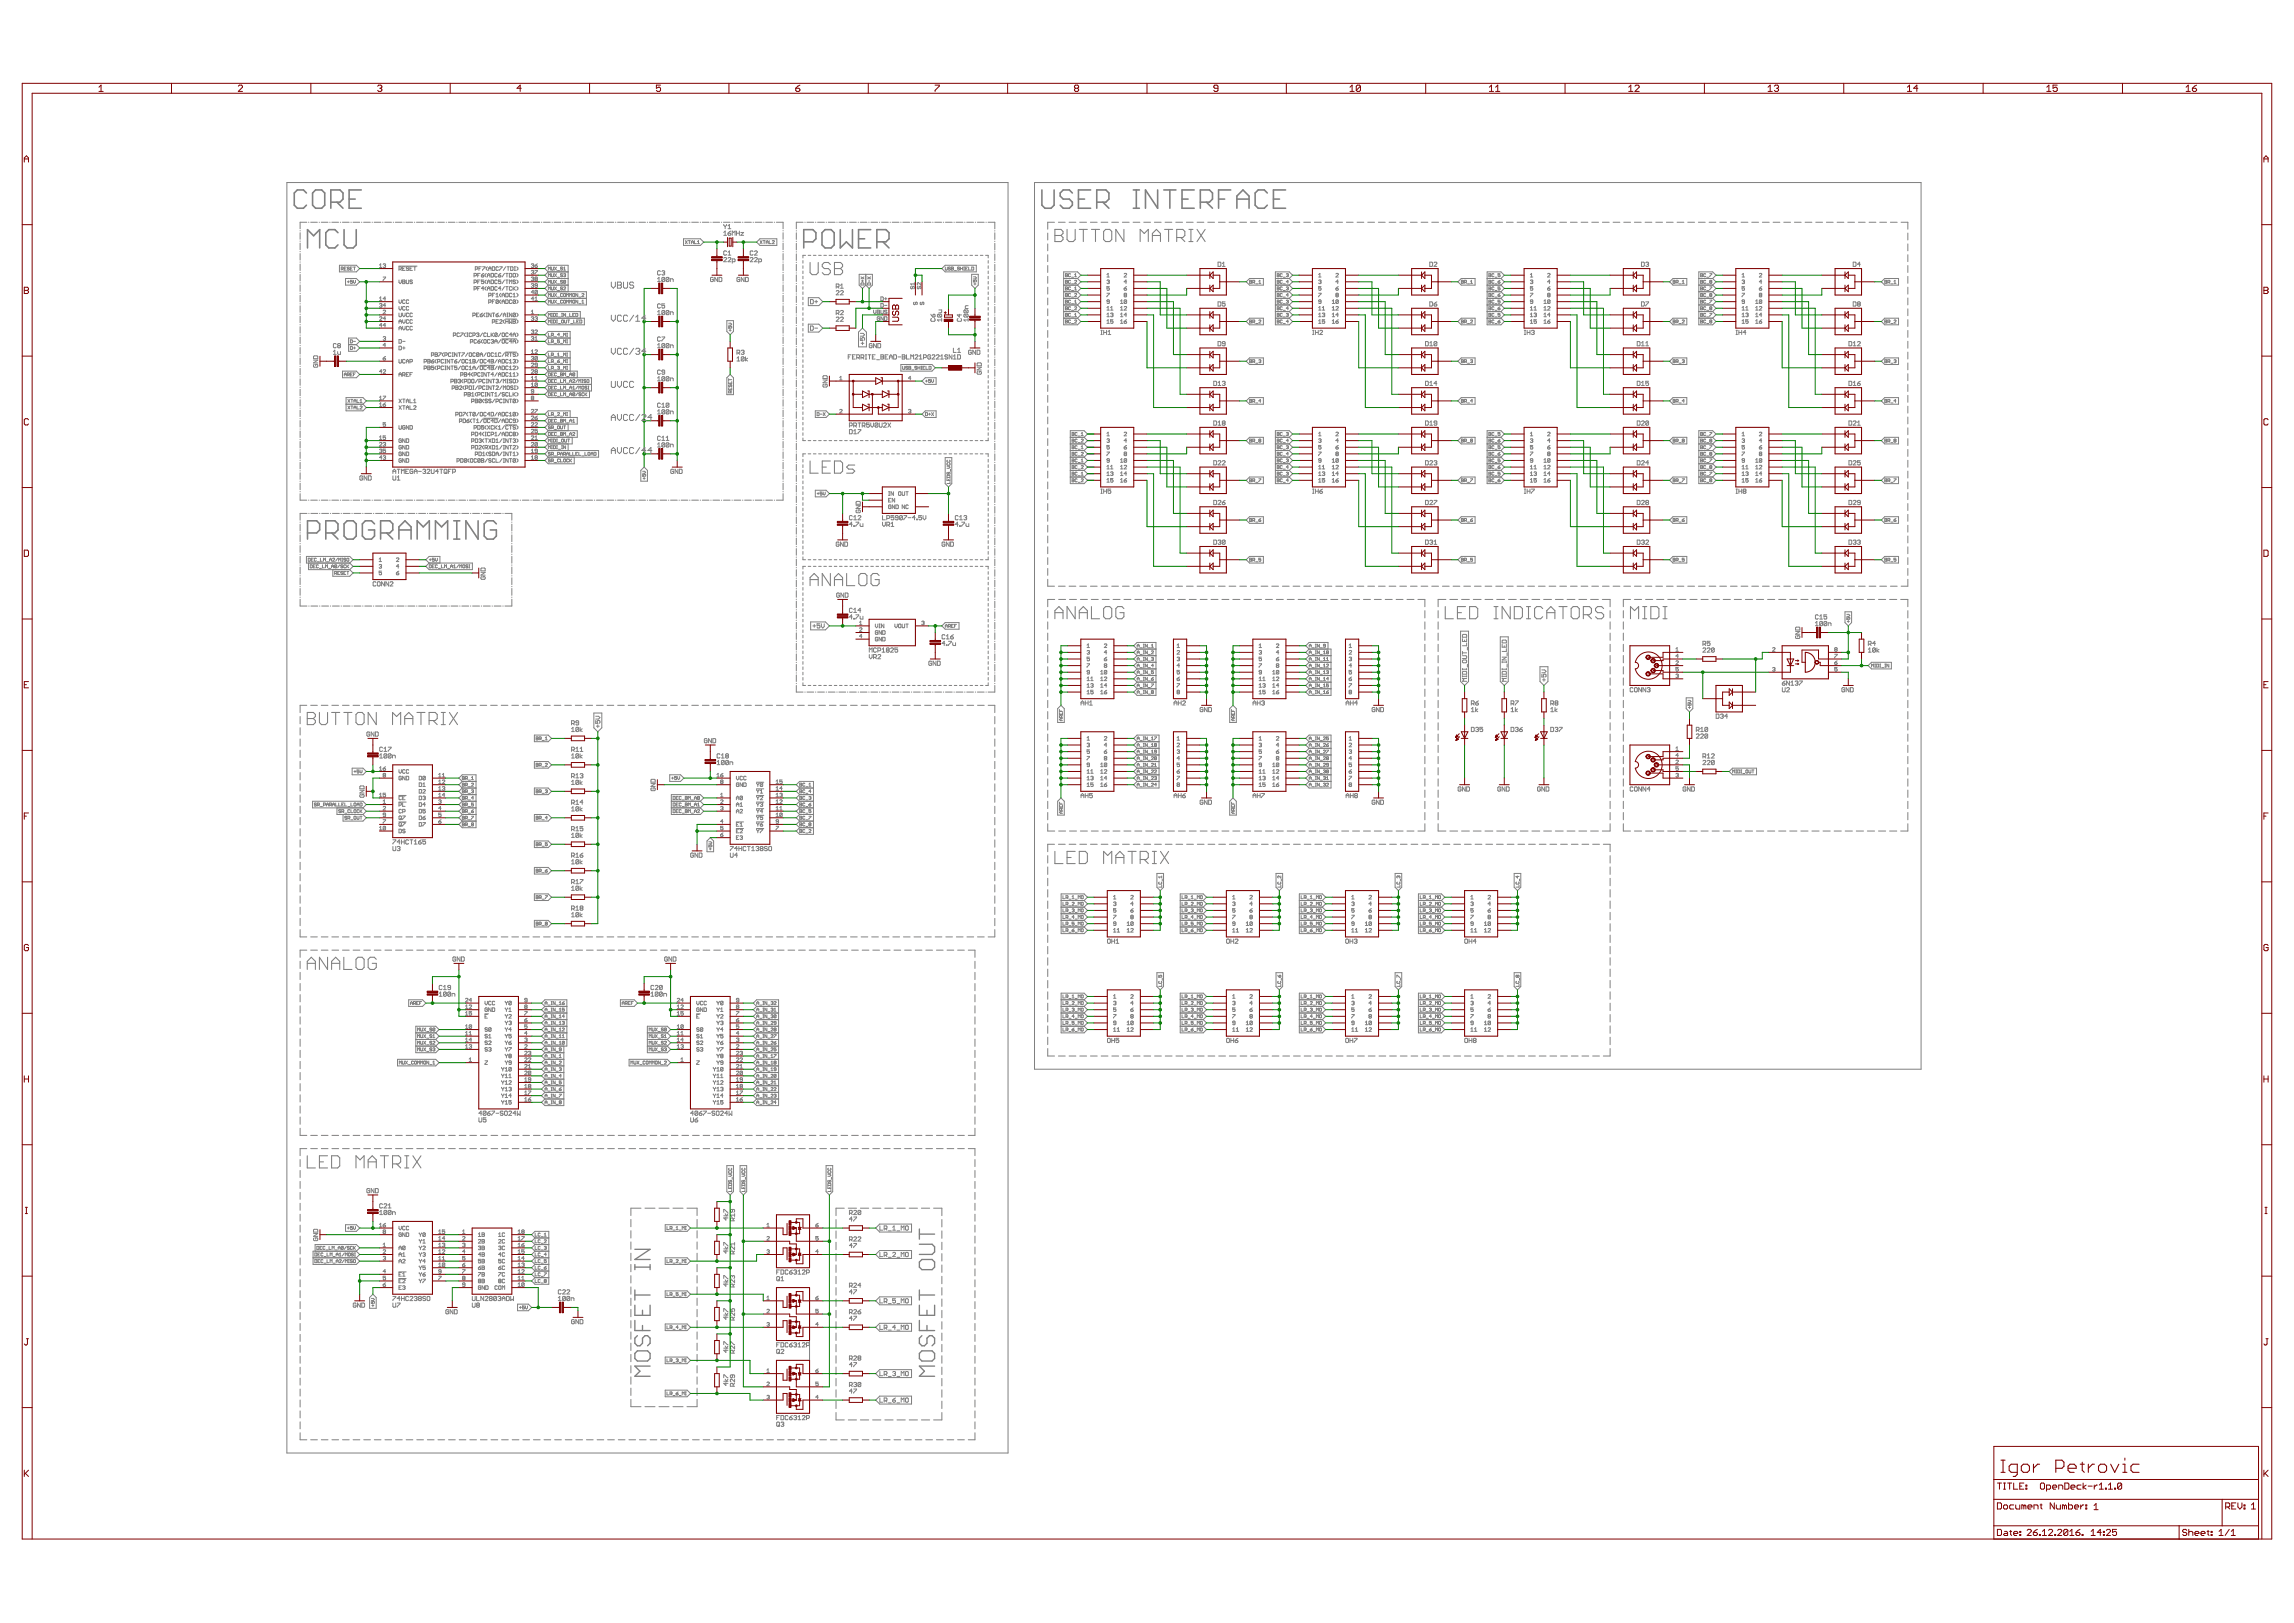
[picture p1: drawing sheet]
<svg xmlns="http://www.w3.org/2000/svg" width="1189mm" height="841mm" viewBox="0 0 1189 841" stroke-linecap="round" stroke-linejoin="round" font-family="sans-serif">
<g fill="none" stroke="#808080" stroke-width=".83">
<path d="M164 98h3l1 2v6l-1 2h-3l-2-2v-6zM187 98h-6v10h6M540 98v8l2 2h3l1-2v-8M565 98h-6v10h6M587 98h3M589 98v10M600 98v10l-6-10v10M603 98h6M606 98v10M619 98h-6v10h6M638 98h-6v10M666 98h-6v10h6"/>
<path d="M159 100l-2-2h-3l-1 2v6l1 2h3l2-2M171 105h5l2-2v-3l-2-2h-5v10M175 105l3 3M178 119v8l2 1h3l2-1v-8M181 103h3M428 119h3l1 2v6l-1 1h-3l-2-1v-6zM435 119v9l4-3 3 3v-9M451 119h-6v9h6M556 100l-2-2h-3l-2 2v2l2 1h3l2 2v1l-2 2h-3l-2-2M559 103h3M568 105h5l2-2v-3l-2-2h-5v10M572 105l3 3"/>
<path d="M587 108h3M613 103h3M622 105h5l1-2v-3l-1-2h-5v10M625 105l3 3M632 103h3M641 103h6M641 108v-6l3-4 3 4v6M657 100l-2-2h-3l-2 2v6l2 2h3l2-2M660 103h3M159 128v-9l4 3 3-3v9M175 121l-1-2h-4l-1 2v6l1 1h4l1-1M417 125h4l2-1v-3l-2-2h-4v9"/>
<path d="M445 124h3M454 125h5l2-1v-3l-2-2h-5v9M458 125l3 3M159 276h5l2-1v-4l-2-1h-5v9M169 276h5l1-1v-4l-1-1h-5v9M172 276l3 3M180 270h3l2 1v7l-2 1h-3l-2-1v-7zM194 271l-1-1h-4l-1 1v7l1 1h4l1-1v-3h-3M197 276h5l2-1v-4l-2-1h-5v9M200 276l4 3M207 275h6M207 279v-6l3-3 3 3v6"/>
<path d="M216 279v-9l3 3 4-3v9M226 279v-9l3 3 3-3v9M235 270h3M235 279h3M237 270v9M248 270v9l-7-9v9M257 271l-1-1h-4l-1 1v7l1 1h4l1-1v-3h-3"/>
</g>
<g fill="none" stroke="#808080" stroke-width=".55">
<path d="M547 119h3l1 1v1l-1 1 1 1v1l-1 1h-3zM553 119v5l1 1h2l1-1v-5M559 119h5M561 119v6M566 119h4M568 119v6M573 119h2l1 1v4l-1 1h-2l-1-1v-4zM582 119v6l-4-6v6M604 119h4M606 119v6M616 119h2M617 119v6"/>
<path d="M620 119l5 6M625 119l-5 6M420 136v5l1 1h2l1-1v-5M430 137l-1-1h-2l-1 1v1l1 1h2l1 1v1l-1 1h-2l-1-1M432 136h4l1 1v1l-1 1 1 1v1l-1 1h-4zM432 139h4M547 122h3M591 125v-6l2 2 2-2v6M597 122h4M597 125v-4l2-2 2 2v4M610 123h3l1-1v-2l-1-1h-3v6M612 123l2 2"/>
<path d="M616 125h2M420 239v6h4M430 239h-4v6h4M432 239h4l1 1v4l-1 1h-4zM426 242h2M443 241h-3l-1 1 1 1h2l1 1-1 1h-3M430 297v6l-4-6v6M439 297v6h4M445 298l1-1h2l1 1v4l-1 1h-2l-1-1zM456 298l-1-1h-3l-1 1v4l1 1h3l1-1v-2h-3M420 303v-4l2-2 2 2v4M420 300h4"/>
<path d="M432 303v-4l3-2 2 2v4M432 300h5M547 317h4M557 314v7l-4-7v7M559 317h5M566 314v7h4M572 315l1-1h2l1 1v5l-1 1h-2l-1-1zM582 315l-1-1h-2l-1 1v5l1 1h2l1-1v-3h-2M749 314v7h4M755 317h2M760 314h-5v7h5M762 314h3l1 1v5l-1 1h-3z"/>
<path d="M774 314h2M775 314v7M783 314v7l-5-7v7M785 314h3l1 1v5l-1 1h-3zM791 314h2M792 314v7M800 315l-2-1h-2l-1 1v5l1 1h2l2-1M802 317h4M808 314h4M810 314v7M814 315l1-1h2l1 1v5l-1 1h-2l-1-1zM821 319h3l1-2v-2l-1-1h-3v7"/>
<path d="M823 319l2 2M831 315l-1-1h-2l-1 1v1l1 1h2l1 2v1l-1 1h-2l-1-1M851 314h2M852 314v7M856 314h3l1 1v5l-1 1h-3zM862 314h2M863 314v7M547 321v-5l2-2 2 2v5M559 321v-5l2-2 3 2v5M774 321h2M791 321h2M802 321v-5l2-2 2 2v5"/>
<path d="M845 321v-7l2 2 2-2v7M851 321h2M862 321h2M159 369h3l1 1v1l-1 1 1 1v1l-1 1h-3zM159 372h3M166 369v5l1 1h2l1-1v-5M172 369h4M174 369v6M178 369h4M180 369v6M184 370l2-1h2l1 1v4l-1 1h-2l-2-1zM195 369v6l-4-6v6"/>
<path d="M203 375v-6l3 2 2-2v6M210 372h4M210 375v-4l2-2 2 2v4M216 369h4M218 369v6M222 373h4l1-1v-2l-1-1h-4v6M224 373l3 2M229 369h2M229 375h2M230 369v6M233 369l4 6M237 369l-4 6"/>
<path d="M547 441v7h4M553 444h2M557 441h-4v7h4M559 441h3l2 1v4l-2 2h-3zM572 448v-7l2 2 2-2v7M578 448v-5l2-2 2 2v5M578 444h4M585 441h4M587 441v7M591 445h3l1-1v-2l-1-1h-3v7M593 445l2 3M597 448h2"/>
<path d="M597 441h2M598 441v7M601 441l5 7M606 441l-5 7M159 499h4M170 496v6l-4-6v6M172 499h4M178 496v6h4M186 496h2l1 1v4l-1 1h-2l-2-1v-4zM195 497l-1-1h-2l-1 1v4l1 1h2l1-1v-2h-2M159 502v-4l2-2 2 2v4M172 502v-4l2-2 2 2v4"/>
<path d="M159 599v6h4M170 599h-4v6h4M172 599h3l1 1v4l-1 1h-3zM197 599h4M199 599v6M210 599h2M211 599v6M214 599l4 6M218 599l-4 6M166 602h2M184 605v-6l3 2 2-2v6M191 602h4"/>
<path d="M191 605v-4l2-2 2 2v4M203 603h4l1-1v-2l-1-1h-4v6M206 603l2 2M210 605h2"/>
</g>
<g fill="none" stroke="#808080" stroke-width=".52">
<path d="M149 95h373v658h-373zM536 95h460v459h-460zM156 119v1M159 115h-3v4M160 115h.1M161 115h3M165 115h1M166 115h4M171 115h.1M172 115h3M176 115h1M177 115h4"/>
<path d="M182 115h.1M183 115h3M187 115h1M188 115h4M193 115h.1M194 115h3M198 115h.1M199 115h4M204 115h.1M205 115h3M209 115h.1M210 115h4"/>
<path d="M215 115h.1M216 115h3M220 115h.1M221 115h4M226 115h.1M227 115h3M231 115h.1M232 115h4M237 115h.1M238 115h3M242 115h.1M243 115h4"/>
<path d="M248 115h.1M249 115h3M253 115h.1M254 115h4M259 115h.1M260 115h3M264 115h.1M265 115h4M270 115h.1M271 115h3M275 115h.1M276 115h4"/>
<path d="M281 115h.1M282 115h3M286 115h.1M287 115h4M292 115h.1M293 115h3M297 115h.1M298 115h4M303 115h.1M304 115h3M308 115h.1M309 115h4"/>
<path d="M313 115h1M315 115h3M319 115h.1M320 115h4M324 115h1M326 115h3M330 115h.1M331 115h4M335 115h1M337 115h3M341 115h.1M342 115h4"/>
<path d="M346 115h1M348 115h3M352 115h.1M353 115h3M357 115h1M358 115h4M363 115h.1M364 115h3M368 115h1M369 115h4M374 115h.1M375 115h3"/>
<path d="M375 116l1 1M376 117v2M377 116l-1 1M377 117l1-1v3M377 119h2M379 120l-2 1M379 115h1M380 115h4M382 120v2M383 120v2M385 115h.1M386 115h3"/>
<path d="M390 115h.1M391 115h4M396 115h.1M397 115h3M401 115h.1M402 115h4v4M406 119v1M413 120h.1M416 115h-3v4M417 115h.1M418 115h4M423 115h.1"/>
<path d="M424 115h3M428 115h.1M429 115h4M434 115h.1M435 115h3M439 115h.1M440 115h4M445 115h.1M446 115h3M450 115h.1M451 115h4M456 115h.1"/>
<path d="M457 115h3M461 115h.1M462 115h4M467 115h.1M468 115h3M472 115h1M473 115h4M478 115h.1M479 115h3M483 115h1M484 115h4M489 115h.1"/>
<path d="M490 115h3M494 115h1M495 115h4M500 115h.1M501 115h4M505 115h1M507 115h3M511 115h.1M512 115h4v4M516 120h.1M546 115h-3v4M549 115h3"/>
<path d="M554 115h4M560 115h3M565 115h4M571 115h3M576 115h4M582 115h3M587 115h4M593 115h3M598 115h4M604 115h3M609 115h4M615 115h3"/>
<path d="M620 115h4M626 115h3M631 115h4M637 115h3M642 115h4M648 115h4M654 115h3M659 115h4M665 115h3M670 115h4M676 115h3M681 115h4"/>
<path d="M687 115h3M692 115h4M698 115h3M703 115h4M709 115h3M714 115h4M720 115h3M725 115h4M731 115h3M736 115h4M742 115h4M748 115h3"/>
<path d="M753 115h4M759 115h3M764 115h4M770 115h3M775 115h4M781 115h3M786 115h4M792 115h3M797 115h4M803 115h3M808 115h4M814 115h3"/>
<path d="M819 115h4M825 115h3M830 115h4M836 115h3M842 115h3M847 115h4M853 115h3M858 115h4M864 115h3M869 115h4M875 115h3M880 115h4"/>
<path d="M886 115h3M891 115h4M897 115h3M902 115h4M908 115h3M913 115h4M919 115h3M924 115h4M930 115h3M935 115h4M941 115h4M947 115h3"/>
<path d="M952 115h4M958 115h3M963 115h4M969 115h3M974 115h4M980 115h3M985 115h4v4M156 121v3M156 125h.1M156 126v3M156 130h.1M156 131v4"/>
<path d="M156 136h.1M156 137v3M176 137h9l1 2-1 2h-9zM177 139h1l-1-1v2M177 139l1 1M178 139h1M179 138h-1v2h1M181 139h-1h1v1h-1M182 139h.1M183 138h-1v2h1M183 138h1M184 138v2"/>
<path d="M197 137v2M197 139h1M199 137h1v1M199 138h1M200 138v1l-1-1M207 138h9M207 139h1l-1-1v2M207 139l1 1M209 139h.1M210 138h-1v2h1M212 139l-1-1v1l1 1h-1M212 139h1"/>
<path d="M214 138h-2v2h2M214 138h2M215 138v2M246 139h1h1l-2-1v2M248 139h1M249 138h-1v2M250 138h1l-1 2M253 138l-1 1 1 1M253 139h2M255 138l1 1v1h-1zM258 139h-1v1h1M259 138h1l-1 2"/>
<path d="M262 138l-1 2M263 138h1M263 138v2M265 138l1 1v1h-1zM267 138h.1M267 138v2M268 138v1v1M275 137h1v1M276 138h.1M276 138v1l-1-1M277 138h1h1l-1 1zM279 137l-2 1"/>
<path d="M284 140v-2l1 1v-1v2M286 138v2h1v-2M287 138l1 2M288 138l-1 2M292 139h-2h2l-1 1h-1M292 140h1M292 139l1-1v2M354 124h9l2 1-2 2h-9zM355 125l1 1M356 125l-1 1M357 125h1M357 125v1"/>
<path d="M358 126l1-1v1M358 125h1M360 125v1h1M361 125h1v1M361 126h2M375 134h2l-2 2h2M375 120h1v2M375 122h2M377 130h-2v2h2M377 134h2l-2 2h2M377 121h1l1 1h-1zM377 131l1-1v2"/>
<path d="M377 132h2M379 136l2-1v-1h-2v2M379 122v-2h1h1v2M382 121h1M384 120h1l-1 2h1M389 134h1l-1 2h1M390 130h-1v2h1M391 134h1l-1 2h1M391 130h1l-1 2h1M392 125l2-1h9v3h-9zM393 136l2-1-1-1h-1v2M394 125l1 1"/>
<path d="M395 125l-1 1M395 125h2M396 125v1M397 126l1-1v1M397 125h1M399 125v1h1M400 125h1l-1 1h1M406 121v3M406 125h.1M406 126v3M406 130h.1M406 131v4"/>
<path d="M406 136h.1M406 137v3M413 121v3M413 125h.1M413 126v4M413 130v1M413 132v3M413 136h.1M413 137v3M416 135v1M416 138v1M417 132h-1v2"/>
<path d="M419 132h1M422 132h1M424 132h2M427 132h1M430 132h1M432 132h2M435 132h1M438 132h1M440 132h2M443 132h2M446 132h1M449 132h1"/>
<path d="M451 132h2M454 132h1M457 132h1M459 132h2M462 132h1M465 132h1M468 132h1M470 132h2M473 132h1M476 132h1M478 132h2M481 132h1"/>
<path d="M484 132h1M486 132h2M488 139l2-2h16v4h-16zM489 132h1M490 138v2h1v-2M492 132h1M493 139l-1-1-1 1 2 1h-2M493 138l1 1v1h-1zM493 139h1M495 132h1M497 132h2M497 139h-1h1v1h-1"/>
<path d="M498 138v2M498 139h1M499 138v2M499 140h1M499 138h1M500 138v2M500 132h1M500 139h1M501 138h-1v2h1M502 138v2h1M503 132h1M504 138l1 1-1 1z"/>
<path d="M505 132h2M508 132h1M511 132h1v2M512 135v1M512 138v1M516 121v3M516 125h.1M516 126v4M516 130v1M516 132v3M516 136h.1M516 137v3"/>
<path d="M543 121v3M543 126v4M543 132v4M543 138v3M631 136h2l-1 2h-1zM633 138h2M633 137l1-1v2M741 136h1v2h-1zM743 136h2l-2 2h2M851 136h1v2h-1zM853 136h1v1M854 137h.1"/>
<path d="M854 137v1h-1M960 136h2v2h-2zM964 137h-1l1-1v2M989 121v3M989 126v4M989 132v4M989 138v3M156 141h.1M156 142v4M156 147h.1M156 148v3M156 152h.1"/>
<path d="M156 153v3M156 157v1M156 158v4M179 144h6l1 2-1 2h-6zM180 146h1M181 145v2M183 145h-1v1h1l-1 1M183 145l1 2v-2M197 154v2M197 158l1-1v1M197 156h1M197 158h1"/>
<path d="M198 158v1h-1M199 144h1l-1 1M200 155h-1l1-1v2M200 158h-1l1-1v2M207 145v2l1-2M207 155v2l1-2M207 159v2l1-2M209 146h1M209 145h1v2h-1zM210 159h-1v2l1-1M210 156h-1v1h1M211 145v2h1v-2"/>
<path d="M212 159h-1v1h1M212 156h-1v1h1M214 145h-1l-1 1 2 1h-2M246 143h1v-1h-1v2M246 146h1v-1h-1v2M246 150h1v-1h-1v1M248 146h.1M248 149h.1M248 143h.1M249 142h-1v2M249 145h-1v2M249 149h-1v1"/>
<path d="M249 143h1h1l-1 1zM251 149h-2h1v1M251 145h-2v1h2l-1 1h-1M251 142l-2 1M252 142h-1l1 2M252 145l-1 1 1 1M252 149h-1l1 1M253 144v-2l1 2M253 147v-1v-1l1 2M253 150v-1l1 1M253 146h1M253 149h1"/>
<path d="M253 143h1M253 157h1l1-1-2-1v2M253 140l1-2 1 1v1M253 153h1l1-1h-2v2M255 142h1l-1 2zM255 145h1l-1 2zM255 149h1l-1 1zM255 153h1M255 156h1M256 155h-1v2M256 152h-1v2M257 153l1-1v2"/>
<path d="M257 154h1M258 142h-2v1h2M258 145h-2v2h2M258 149h-2v1h2M258 143h1h1l-1 1zM258 156l-1-1v2M258 156v1h-1M258 156l-1 1M260 145h-2v1h2l-1 1h-1M260 149h-2h1v1M260 152l-1 1 1 1M260 155l-1 1 1 1"/>
<path d="M260 142l-2 1M260 154v-1l1-1v2M260 157v-1l1-1v2M260 153h1M260 156h1M261 149l-1 1M261 145l-1 2M261 142l-1 2M262 155l1 1v1h-1zM262 152h1v2h-1zM262 149h1M262 145h1"/>
<path d="M262 142h1M263 142v2M263 145v2M263 149v1M264 142h1v2h-1zM264 147v-2l1 1v-1v2M265 149h-1v1h1M265 152h-1v2h1M265 156h-1v1h1M266 149v1M266 153l1-1v2M266 154h1"/>
<path d="M266 142h1v2l-1-1zM266 149l1 1M267 140h.1M267 145h-1v1l1 1h-1M267 156l-1-1v2M267 156v1h-1M267 156l-1 1M267 149l-1 1M268 152v1v1M268 142v2M268 145v1v1M268 149v1"/>
<path d="M268 155v1v1M275 140h1v1M275 144h1v1M275 147h1v1M276 148h.1M276 145h.1M276 141h.1M276 145h-1M276 141v1h-1M276 148v1h-1M277 155h-2l1-1v2M277 151h-2l1-1v2"/>
<path d="M277 156h2M277 154h1v2M277 140h2l-2 2M278 145v-1h1l-1 1M278 145h1h-1M278 145h.1M279 148h-2l1-1h1v2h-2M279 151l-1-1-1 2M279 151v1h-2M279 151l-2 1M284 144l-2 2 2 2M284 144h10"/>
<path d="M284 141l-2-2 2-2h10v14M284 148l-2 1 2 2M284 151l-2 2 2 2M284 141l-2 2 2 1M284 148h10M284 141h10M284 151h20v7h-20l-2-2 2-1M284 155h20M284 157v-1h1v1M284 154v-2l1 1v-1v2M284 147v-2l1 1v-1v2M284 143v-1h1v1"/>
<path d="M284 150v-1h1v1M286 156v1h1v-1M286 142v1h1v-1M286 145v2h1v-2M286 149v1h1v-1M286 152v2l1-1v-1M287 142l1 1M287 149l1 1M287 145l1 2M287 152l1 2M287 156l1 1M288 142l-1 1"/>
<path d="M288 149l-1 1M288 145l-1 2M288 152l-1 2M288 156l-1 1M289 151h1M289 140h1M289 147h1M289 144h1M289 157h1M289 154h1M292 145h-2l2 1-1 1h-1M292 142h-1h-1l2 1h-2"/>
<path d="M292 149h-2l2 1h-1h-1M292 156h-2l1 1h1M292 152h-2l1 2 1-1M292 142h1v1M292 156h1v1h-1zM292 149h1l-1 1h1M292 152h1v2l-1-1zM293 143h.1M293 143h-1M293 145h-1v2M293 145v2h-1M293 145l-1 2"/>
<path d="M294 154v-2v1l1-1v2M294 157v-1h1v1M295 154v-2l1 1v-1v2M295 157v-1h1v1M297 156h1v1h-1zM297 152h1v2l-1-1zM299 152v2l-1-2v2M299 156v1l-1-1v1M300 157h1M300 154h1M302 156v1M302 157h1"/>
<path d="M302 152h1l-1 2h1M341 146h1M341 144h1v2M342 141h-1v1h1M342 158h-1v1h1M343 141l1-1v1M344 141h.1M344 141v1h-1M344 144v2h-1M344 157h-1v2h1v1l-1-1M344 144h-1v2M344 144l-1 2"/>
<path d="M347 144v2h-2M347 144h-1l-1 2M347 144l-2 2M347 146v-2h2v2M370 144h-2l1 2h1v-1h-1M372 144v2l-2-2v2M373 144h1v2h-1zM383 144h-1v2h1v-1M386 144v2l-2-2v2M386 144h2l-1 2h-1zM406 141h.1M406 142v4"/>
<path d="M406 147h.1M406 148v3M406 152h.1M406 153v3M406 157v1M406 158v4M413 141v1M413 142v4M413 147h.1M413 148v3M413 152h.1M413 153v4"/>
<path d="M413 158h.1M413 159v3M416 140v2M416 143v1M416 146v1M416 149v1M416 151v2M416 154v1M416 157v1M416 159v2M419 154h5l2 2-2 2h-5zM420 155l1 1v1h-1z"/>
<path d="M422 156h2M423 156v1M433 149l2-1-1-1h-1v2M433 151h2l-2 2h2M434 149h1M436 151h1l-1 2h1M436 149h1M436 148v-1v2M445 142h7v6l-2 1-1-1-2 1-2-1zM446 143l2 2M446 147h2v1h-2zM446 146h2"/>
<path d="M447 145v1M448 143l-2 2M449 142v6M450 143l1 2M450 147h1v1h-1zM450 145v1M451 143l-1 2M457 154h1l-1 2zM457 157l1 1-1 1zM458 155h2M458 158h2M459 154v1"/>
<path d="M472 148v2l1-2 1 1v1M474 157l-1 1h1l1-1v1M474 147h-2l1 1M474 146v2M476 148v2l1-2v1v1M477 157v1h1v-1v1M477 146v2l-1-2-1 1 1 1M495 140h1M502 158l-2 1v1h2M504 142h3v6l-2 1-1-1zM504 145v1h1v-1h1v1M504 143l2 1-2 1"/>
<path d="M505 147h1M505 147v1M512 140v2M512 143v1M512 146v1M512 149v1M512 151v2M512 154v1M512 157v1M512 159v2M516 141v1M516 142v4"/>
<path d="M516 147h.1M516 148v3M516 152h.1M516 153v4M516 158h.1M516 159v3M543 143v4M543 149v3M543 154v4M551 144h7M551 148h7M551 158h7"/>
<path d="M551 155h7M551 151h7M552 146h1M552 159h1v2h-1zM552 160h1M552 153h1M552 156h1v1h-1zM552 156h1M552 149h1v1h-1zM552 149h1M552 143h1M552 142h1v1h-1z"/>
<path d="M552 145h1v2h-1zM552 152h1v2h-1zM555 159h-1v2l1-1M555 156h-1v1h1M555 149h-1v1h1M555 145h-1v2h1M555 142h-1v1h1M555 152h-1v2l1-1M555 151h1M555 147h1M555 144h1M555 157h1"/>
<path d="M555 154h1M557 159h1l-1 2h1M557 157h1M557 145h1l-1 2h1M557 143h1M557 142v1M557 149v1M557 156v1M557 150h1M557 152h1l-1 2h1M558 158l2 2-2 1M558 144l2-1-2-2h-7v27h7l2-1-2-2"/>
<path d="M558 144l2 2-2 2M558 155l2 1-2 2M558 148l2 1-2 2M558 151l2 2-2 2M574 152h1l-1 2M574 145h1v1M574 144h1M574 159v2M574 142v2M574 146h1M575 146v1h-1M575 156h-1v-1l1 1v1h-1"/>
<path d="M575 149h-1h1v1h-1M576 159v2M581 157h1M581 156v-1v2M581 159v2M583 149h1v1h-1zM583 159h1l-1 2h1M583 142h1l-1 2h1M583 153v1h1v-1M583 153h1M583 153v-1h1v1M584 146h-1l1-1v2"/>
<path d="M584 156l-1-1v2M584 156v1h-1M584 156l-1 1M584 149h-1M631 156l2 1-1 2h-1zM635 156h-2v2h2v1l-2-1M646 146l2-2h7v4h-7zM648 146h.1M648 145h1l-1 2zM649 146h1v-1h-1v2M650 146v1M651 147h1"/>
<path d="M652 146l1-1v2M652 147h1M661 144h7M661 148h7M661 158h7M661 155h7M661 151h7M662 146h1M662 159h1v2h-1zM662 160h1M662 153h1M662 156h1v1h-1z"/>
<path d="M662 156h1M662 149h1v1h-1zM662 149h1M662 143h1M662 145h1v2h-1zM662 142h1v1h-1zM662 152h1v2h-1zM665 159h-2l1 2 1-1M665 156h-2v1h2M665 149h-2v1h2M665 145h-2l1 2h1M665 142h-2l1 1h1"/>
<path d="M665 152h-2l1 2 1-1M665 151h1M665 147h1M665 144h1M665 157h1M665 154h1M667 149h.1M667 142v1M667 156h.1M667 143h.1M667 156v1M667 149v1"/>
<path d="M668 146h-1v-1v2M668 160h-1v-1v2M668 153h-1v-1v2M668 158l2 2-2 1M668 144l2-1-2-2h-7v27h7l2-1-2-2M668 148l2 1-2 2M668 144l2 2-2 2M668 151l2 2-2 2M668 155l2 1-2 2M683 145h1v1M683 152h2l-2 2M683 144h2"/>
<path d="M683 159h1v2M683 142h1v2M684 146h.1M684 146v1h-1M685 156h-2l1-1 1 1v1h-2M685 149h-2h1l1 1h-2M685 159h1v2M690 157h2M690 156l1-1v2M690 159h1v2M692 149h1l1 1h-1zM692 159h2l-2 2h2"/>
<path d="M692 142h2l-2 2h2M693 153h.1M693 153v-1h1l-1 1M693 153v1h1l-1-1M694 146h-2l1-1v2M694 156l-1-1-1 2M694 156l-1 1h-1M694 156l-2 1M694 149h-2M741 156l1 1v2h-1zM743 158h1h1l-1 1zM745 156l-2 2"/>
<path d="M757 144h7v4h-7l-1-2zM757 146h1M757 145h1v2h-1zM759 146h1v-1h-1v2M759 146l1 1M761 147h1M762 146l1-1v2M762 147h1M771 144h7M771 148h7M771 158h7M771 155h7"/>
<path d="M771 151h7M772 146h.1M772 159h1l-1 2zM772 160h.1M772 153h.1M772 156h1l-1 1zM772 156h.1M772 149h1l-1 1zM772 149h.1M772 143h.1M772 152h1l-1 2zM772 142h1l-1 1z"/>
<path d="M772 145h1l-1 2zM774 152h-1v2l1-1M774 159h-1v2l1-1M774 156h-1v1h1M774 149h-1v1h1M774 142h-1v1h1M774 145h-1v2h1M775 151h1M775 147h1M775 144h1M775 157h1M775 154h1"/>
<path d="M776 146l1 1zM776 160h1v1zM776 153h1v1zM777 159l-1 1M777 156h-1h1v1h-1M777 149h-1h1v1h-1M777 142h-1v1h1h-1M777 145l-1 1M777 152l-1 1M778 144l2 2-2 2M778 158l2 2-2 1M778 144l2-1-2-2h-7v27h7l2-1-2-2"/>
<path d="M778 151l2 2-2 2M778 155l2 1-2 2M778 148l2 1-2 2M793 152h1l-1 2M793 145h1v1M793 144h1M793 142h1v2M793 159h1v2M794 146h.1M794 146v1h-1M794 156h-1v-1l1 1v1h-1M794 149h-1h1v1h-1"/>
<path d="M795 159h1v2M800 157h1M800 156l1-1v2M800 159h1v2M802 159h1l-1 2h1M802 149h1v1h-1zM802 142h1l-1 2h1M802 153h1M802 153v-1h1v1M802 153v1h1v-1M803 146h-1l1-1v2M803 156h-1v1"/>
<path d="M803 156v1h-1M803 156l-1 1M803 149h-1M851 156l1 1v2h-1zM853 156h1l-1 3M867 144h7v4h-7l-2-2zM867 146h1M867 145h1v2h-1zM869 146l1-1h-1v2M869 146l1 1M870 147h1M872 146v-1v2"/>
<path d="M872 147h1M880 144h8M880 148h8M880 158h8M880 155h8M880 151h8M881 146h1M881 159h1v2h-1zM881 160h1M881 153h1M881 156h1v1h-1zM881 156h1"/>
<path d="M881 149h1v1h-1zM881 149h1M881 143h1M881 145h1v2h-1zM881 142h1v1h-1zM881 152h1v2h-1zM884 159h-1v2l1-1M884 156h-1v1h1M884 149h-1v1h1M884 142h-1v1h1M884 145h-1v2h1M884 152h-1v2l1-1"/>
<path d="M884 151h2M884 147h2M884 144h2M884 157h2M884 154h2M886 149h1l-1 1M886 142h1l-1 1M886 156h1l-1 1M886 146h1M886 160v1l1-1M886 160h1M886 153h1"/>
<path d="M886 153v-1h1v1M886 160v-1h1v1M886 146v1h1v-1M886 146v-1h1v1M886 153v1l1-1M888 158l1 2-1 1M888 144l1-1-1-2h-8v27h8l1-1-1-2M888 144l1 2-1 2M888 155l1 1-1 2M888 148l1 1-1 2M888 151l1 2-1 2M903 152h1l-1 2"/>
<path d="M903 145h1v1M903 144h1M903 159v2M903 142v2M903 146h1M904 146v1h-1M904 156h-1v-1l1 1v1h-1M904 149h-1h1v1h-1M905 159v2M910 157h1M910 156l1-1v2M910 159h1v2"/>
<path d="M912 159h1l-1 2h1M912 149h1v1h-1zM912 142h1l-1 2h1M912 153v1h1v-1M912 153h1M912 153v-1h1v1M913 146h-1l1-1v2M913 156h-1v1M913 156v1h-1M913 156l-1 1M913 149h-1M960 156l2 1v2h-2z"/>
<path d="M963 158v-2l1 1v1M963 158v1l1-1M963 158h1M977 144h7v4h-7l-2-2zM977 146h1M977 145h1v2h-1zM978 146h1v-1h-1v2M979 146v1M980 147h1M982 147h1M982 146v-1v2M989 143v4"/>
<path d="M989 149v3M989 154v4M156 163h.1M156 164v3M156 168h.1M156 169v4M156 174h.1M156 175v3M156 179h.1M174 178h-1v2h1M175 179v-1h1v1M175 179v1h1v-1"/>
<path d="M175 179h1M181 175h4l1 2-1 2 1 1-1 2h-4zM181 179h4M182 176h1l-1 2zM182 180h1l-1 1zM183 177h1M184 180v1M197 164h1l-1 2h1M198 169h-1l1-1v1M199 161h1l-1 2h1M199 175l1-1v1M199 175h1"/>
<path d="M200 175v1h-1M200 179h-1l1-1v2M200 165h-1l1-1v2M200 169h-1l1-1v1M207 162v2h1v-2M207 168v-2h1v2M207 171v-2l1 1v1M207 176h1v2h-1zM207 179l1 1v1h-1zM207 167h1M207 170h1M209 162v2l1-2"/>
<path d="M209 166v2l1-2M209 169v2l1-2M209 177h1M209 180v1M212 163h-1v1h1M212 166h-1v1h1M212 169h-1v2h1M214 163h-2l1 1h1M214 166h-2l1 2 1-1M214 169h-2l1 2h1M235 174h1v-1h-1v1M238 173h-1v1h1"/>
<path d="M239 173h1l-1 1M241 173v1M242 174h1M242 173h1M242 173v1M244 177h1v-1h-1v2M244 173h-1v1h1M245 163h1l-1-1v2M245 174h1v-1h-1v1M247 173h1M247 176h-1v2h1M247 163h1"/>
<path d="M248 177h1v1h-1zM248 173h.1M248 173v1h-1M248 162h-1v2h1M249 163h1v1h-1zM249 176l-1 1M250 176l-1 1 1 1M250 173l-1 1M250 162l-1 1M251 176h1v2h-1zM251 162v1v1M252 164h1"/>
<path d="M252 162h1M252 173h-1v1h1M252 162v2M253 173v1h1M254 176h-1v2h1M255 176v1M255 162v2l-2-2v2M255 173v1M255 173l1 1M255 167h1v-1h-1v2M255 162h1M255 177h.1"/>
<path d="M255 177v1M256 162v2M256 173l-1 1M256 178v-1l1-1 1 2M256 177h2M257 163h1v1h-1zM257 167h1M258 173h-1l-1 1M258 173l-1 1h-1M258 173l-2 1M258 166h-1v2h1M258 162l-1 1"/>
<path d="M259 166h1l-1 2h1M260 173l-2 1M260 176l-2 2M260 176h8M260 176h1v2h-1zM260 162l-1 2M261 173v1h-1zM261 164v-2l1 1v1M261 163h1M261 166v2M262 165h6M262 167h1"/>
<path d="M262 166v2M263 164h.1M263 162h.1M263 162v2M263 176h-1v2h1M263 173h-1v1h1M263 166v2M264 166v2l1-1v1v-2M265 162v2l-1-2v2M265 177h-1l1-1v2M265 173h-1h1v1M266 177h1"/>
<path d="M266 167h1M266 166h1v2h-1zM266 174v-1h1v1M266 178v-1l1-1v1v1M266 173h1M267 163v1h-1M267 163l-1-1v2M267 163l-1 1M268 162v1v1M268 166v2M268 173v1M268 176v1v1"/>
<path d="M275 164h1v1M275 163h2M275 175l1-1v1M275 161h1v2M275 171h1v1M276 175h.1M276 165h.1M276 172h.1M276 175v1h-1M276 165v1h-1M276 172v1h-1M277 164h1v1"/>
<path d="M277 176h2M277 175l1-1v2M277 171h2l-2 2h2M278 165h.1M278 165v1h-1M282 167l2-2h19v3h-19zM282 173l2-1h11v7h-11l-2-2 2-2zM284 165l-2-2 2-2h17v4M284 175h11M284 164v-2l1 1v-1v2M284 167v-1h1v1M284 173v1h1"/>
<path d="M284 176v2h1M286 174l1-1h-1v1M286 166h.1M286 177h1v-1h-1v2M286 162h.1M286 167h.1M286 164h.1M286 162v2M286 166v1M286 177l1 1M286 174h1M287 166h1v1h-1z"/>
<path d="M287 162l1 1v1h-1zM287 178h1M287 175h1M288 166h1M288 162h1M288 167h1M288 164h1M289 162v2M289 166v1M289 164h1M289 168h1M290 176h-1v1h1h-1"/>
<path d="M290 173h-1h1v1M290 178h2M290 175h2M291 162h1M291 164h1M291 166h1v1h-1zM291 162v2M292 178v-2l1 1v-1v2M292 174v-1h1v1M293 166v1h1v-1M293 162v2l-1-2v2M294 164h1"/>
<path d="M294 173h.1M294 178h.1M294 176h.1M294 174h.1M294 173v1M294 176v2M294 166h1M295 166v1M295 162v2h1M296 168h1M297 163h.1M297 166v1h1"/>
<path d="M298 162h-1v2h1M298 162l1 1v1h-1zM299 167h.1M300 166h-1v1h1M300 166h2l-1 1h-1zM341 162l1-1v2M341 179l1-1v2M341 163h1M342 175h-1v1h1M343 175h1l-1 2M344 178h-1v2M344 178v2h-1"/>
<path d="M344 161v2h-1M344 161h-1v2M344 161l-1 2M344 178l-1 2M347 178h-1l-1 2M347 178v2h-2M347 161v2h-2M347 161h-1l-1 2M347 178l-2 2M347 161l-2 2M347 163v-1h2v1M377 166h3v6l-2 1-1-1z"/>
<path d="M378 169v1v-1h1v1M378 167l1 1-1 1M378 171h1M378 171v1M406 163h.1M406 164v3M406 168h.1M406 169v4M406 174h.1M406 175v3M406 179h.1M413 163h.1"/>
<path d="M413 164v4M413 169h.1M413 170v3M413 174h.1M413 175v4M413 180h.1M416 162v1M416 165v1M416 167v2M416 170v2M416 173v1M416 176v1"/>
<path d="M416 178v2M419 168h5l2 2-2 2h-5zM420 169h1v2h-1zM422 170h2M433 162h2l-1-1h-1v2M433 165h2l-2 1h2M434 162l1 1M436 161h1l-1 2h1M436 165h1l-1 1h1M445 172l2-2 2 2v8h-4zM446 173h1h1l-1 1h-1M446 175v1h1v-1h1v1"/>
<path d="M446 178h2M447 177v2M452 178h-1v2h1v-1h-1M453 161v2l1-1v-1M454 178v2l-1-2v2M455 161h1v2h-1zM455 162h1M455 178h1v2h-1zM456 164h-1v2h1v-1h-1M457 161v2l1-1v-1M458 164v2l-1-2v2M458 164h2l-1 2h-1z"/>
<path d="M460 161h-2l2 1-1 1-1-1M482 163l1 1M483 165v1h1v-1M483 163h2l-1 1h-1zM486 163v1h2M486 163h2v1M486 163l2 1M487 161h1v1h-1M488 166h-2h1M488 165v1M496 165v1h2v-1M497 163v1l-1-1h2"/>
<path d="M500 161h1v1M500 163h1v1M500 163v1h1M500 161v1h1M500 163l1 1M500 161l1 1M502 166h-2M502 165v1M512 162v1M512 165v1M512 167v2M512 170v2"/>
<path d="M512 173v1M512 176v1M512 178v2M516 163h.1M516 164v4M516 169h.1M516 170v3M516 174h.1M516 175v4M516 180h.1M543 160v4M543 166v3"/>
<path d="M543 171v4M543 177v3M551 165h7M551 161h7M552 166h1v1h-1zM552 167h1M552 163h1M552 162l1 1v1h-1zM555 166h-1v1h1M555 163h-1v1h1M555 161h1M555 164h1"/>
<path d="M555 168h1M557 166h1l-1 1h1M557 163v-1v2M557 164h1M558 161l2 2-2 2M571 173h.1M571 171h.1M571 171v2M572 171v2M572 172h1M573 171v2M574 164h1"/>
<path d="M574 161h1M574 168h1M574 163v-1v2M574 166v2M574 173h2M574 172l1-1v2M576 163v-1v1M576 161h1M576 163h.1M576 163v1M577 166h-1v1h1l-1 1v-1M581 164h1"/>
<path d="M581 161h1M581 168h1M581 166v2M581 163v-1v2M583 167h1l-1 1zM584 163h-1l1-1v2M584 166l-1 1M631 177h2l-1 2h-1zM635 178h-2l1-1h1v2h-2M646 167l2-2h7v3h-7zM648 166h1l-1 1zM648 167h.1"/>
<path d="M649 167h1v-1h-1v1M650 167h.1M651 168h1M652 166h1l-1 1h1M661 165h7M661 161h7M662 166h1v1h-1zM662 167h1M662 163h1M662 162l1 1v1h-1zM665 166h-2v1h2M665 163h-2l1 1h1"/>
<path d="M665 161h1M665 164h1M665 168h1M667 163v-1v1M667 163h.1M667 163v1M668 167h-1v-1v1M668 161l2 2-2 2M680 173h1M680 171h1M681 171v2M682 172h1"/>
<path d="M682 171v2M683 171v2M683 164h2M683 161h2M683 168h2M683 163l1-1v2M683 166h1v2M684 172h1l-1 1h1M685 163l1-1v1M685 161h2M686 163h.1M686 163v1h-1"/>
<path d="M687 166h-2v1h2l-1 1-1-1M690 164h2M690 161h2M690 168h2M690 166h1v2M690 163l1-1v2M692 167h1h1l-1 1zM694 163h-2l1-1v2M694 166l-2 1M739 177h1v2h-1zM741 179h1M741 178l1-1v2"/>
<path d="M745 177v2h-2M745 177h-2v2M745 177l-2 2M756 167l1-2h7v3h-7zM757 166h1v1h-1zM757 167h1M759 167h1v-1h-1v1M759 167h1M761 168h1M762 166h1l-1 1h1M771 165h7M771 161h7"/>
<path d="M772 166h1l-1 1zM772 167h.1M772 163h.1M772 162l1 1-1 1zM774 166h-1v1h1M774 163h-1v1h1M775 161h1M775 164h1M775 168h1M776 167h1zM777 162h-1v1h1v1h-1M777 166l-1 1"/>
<path d="M778 161l2 2-2 2M790 173h1M790 171h1M790 171v2M791 172h2M791 171v2M793 171v2M793 164h1M793 161h1M793 168h1M793 163l1-1v2M793 166h1v2"/>
<path d="M794 172l1-1v1M794 172h1M795 172v1h-1M795 161h1M795 163l1-1v1M796 163h.1M796 163v1h-1M796 166h-1v1h1v1l-1-1M800 164h1M800 161h1M800 168h1M800 166h1v2"/>
<path d="M800 163l1-1v2M802 167h1l-1 1zM803 163h-1l1-1v2M803 166l-1 1M848 177h2v2h-2zM851 179h1M851 178v-1v2M853 179h1M853 178l1-1v2M865 167l2-2h7v3h-7zM867 166h1v1h-1zM867 167h1"/>
<path d="M869 167l1-1h-1v1M869 167h1M870 168h1M872 166h1l-1 1h1M880 165h8M880 161h8M881 166h1v1h-1zM881 167h1M881 163h1M881 162l1 1v1h-1zM884 166h-1v1h1M884 163h-1v1h1"/>
<path d="M884 161h2M884 164h2M884 168h2M886 162h1l-1 2M886 167v-1h1v1M886 167h1M888 161l1 2-1 2M900 173h.1M900 171h.1M900 171v2M901 172h2M901 171v2"/>
<path d="M903 171v2M903 164h1M903 161h1M903 168h1M903 163v-1v2M903 166v2M905 161h1M905 163l1-1v1M905 172h-2l1-1v2M905 163h1M906 163v1h-1M906 166h-1v1l1-1v1h-1"/>
<path d="M910 164h1M910 161h1M910 168h1M910 166h1v2M910 163l1-1v2M912 167h1l-1 1zM913 166l-1 1M913 163h-1l1-1v2M958 177h2l-1 2h-1zM960 179h2M960 178l1-1v2M963 177h1l-1 2h1"/>
<path d="M975 167l2-2h7v3h-7zM977 166h1v1h-1zM977 167h1M978 167h1v-1h-1v1M979 167h.1M980 168h1M982 166h1l-1 1h1M989 160v4M989 166v3M989 171v4M989 177v3M156 180v3"/>
<path d="M156 184v1M156 185v4M156 190h.1M156 191v3M156 195h.1M156 196v4M162 185l2-1 1 2h-3zM162 187h3l-3 1h3M163 189v1h1l1-1h-1v1M173 184h1M173 182l1-1v3M175 182v2h1v-2"/>
<path d="M178 192h7l1 2-1 2h-7zM178 194h1M178 195l1-2v2M180 194h1l-1-1v2M181 194v1M182 194h.1M183 193h-1v2h1M183 194h1M183 180h1M184 193h-1v2M198 193h-1l1-1v1M199 186h1l-1 1z"/>
<path d="M199 192h1l-1 1h1M200 185l-1 1M207 186v2h1v-2M207 195v-2l1 1v1M207 194h1M209 194h1v-1h-1v2M209 180h1M209 194l1 1M210 187h-1v1h1M211 194h.1M211 188v-2l1 1v1M211 187h1"/>
<path d="M212 193h-1v2h1M212 187h1h1l-2-1v2M212 194h1M214 193h-2v2M220 191h1v-1h-1v2M220 187h1l-1-1v2M222 190h1v2h-1zM222 186l1 1v1h-1zM222 187h1M222 191h1M224 184h1v-1h-1v2M224 187h1v1h-1z"/>
<path d="M225 190h-1v1h1v1l-1-1M225 186l-1 1M225 183h2l-1 2h-1zM225 184h1M226 186l-1 1 1 1M226 190h-1l1 2M227 187h1l-1-1v2M227 191h1v-1h-1v2M227 183h2l-2 2M230 187h-1v1h1M230 190h-1v1h1M230 183h-1l1 2"/>
<path d="M231 190h.1M231 192h.1M231 186h.1M231 188h.1M231 184l1-1h-1v2M231 186v2M231 190v2M233 186v2l-1-2v2M233 190v2l-1-2v2M234 183h-2v1h2M234 198h1v-1h-1v1M234 190h1"/>
<path d="M234 186h1M234 185h1M234 186v2M234 190v2M234 183h1M235 183v2M236 197h1v1h-1zM236 197h1M236 187h1v1h-1zM236 200h1v2h-1zM237 190h-1v1h1v1l-1-1M237 183v2l-1-2v2"/>
<path d="M237 186l-1 1M237 197h1M237 183h2M238 197h.1M238 183v2M238 197v1h-1M239 190l-2 2M239 186l-2 2M239 194h1v-1h-1v2M239 183h2l-2 2M239 187h2l-1 1h-1zM239 190h2l-1 2-1-1z"/>
<path d="M240 197h-1l1 1M241 193h1v2h-1zM241 198h1v-1h-1v1M241 194h1M241 200l-1 1 1 1M243 190h-2v1h2M243 187h-2v1h2M243 183l-2 2M243 197h1l-1 1zM243 183h1v2l-1-1zM243 187l1-1v2M243 190h1v2"/>
<path d="M243 200h1v2h-1zM243 192h1M243 188h1M244 194h-1v-1v2M244 197h2l-1 1h-1zM245 186l1 1v1h-1zM245 192v-2h1v2M245 193l-1 1 1 1M245 200h1M245 187h1M245 191h1M245 200v2"/>
<path d="M246 194h1v-1h-1v2M246 183h-1v1h1M248 197l-2 1M248 200l-2 2M248 183h-1v1M248 198h1v-1h-1v1M248 183v1h-1M248 183l-1 1M248 186l-1 2M248 190l-1 2M249 189h7M249 184h1"/>
<path d="M249 190h1v2l-1-1zM249 185v-2l1 2M249 193h-1v2h1M249 187h1v1h-1zM249 193h1M249 195h1M250 193v2M251 197h-1v1h1M252 198h1M252 190h-1v1h1M252 197h1M252 200h1"/>
<path d="M252 187h-1v1h1M252 193v2l-1-2v2M252 183l-1 2M252 197v1M252 200v2M253 183h1v2l-1-1zM253 193h1M253 193v2M254 187h-1l1-1v2M254 191h-1l1-1v2M255 186l1 1-1 1zM255 190h1l-1 2z"/>
<path d="M255 197v1l-2-1v1M255 200v2l-2-2v2M255 187h.1M255 191h.1M255 197h1M255 200h1M256 197v1M256 200v2M256 183h-1v1h1M256 194h-1v-1v2M256 185h2M256 183h1v2"/>
<path d="M257 197h1M258 197h.1M258 193l-2 2M258 186l-2 2M258 190l-2 2M258 197v1h-1M258 188v-1l1-1 1 1v1M258 192v-2h1h1v2M258 195v-1l1-1 1 1v1M258 194h2M258 187h2M258 191h2"/>
<path d="M260 183h-2v1h2M260 186l1 1v1h-1zM260 190h1v2h-1zM260 193h1v2h-1zM260 197l-1 1M260 200l-1 2M261 198v-1h1v1M261 183l-1 2M262 182h6M262 184h1v-1h-1v2M263 198h.1M263 197h.1"/>
<path d="M263 184v1M263 197v1M263 190h-1v1h1M263 187h-1v1h1M263 193h-1v2h1M264 187l1-1v2M264 190h1v2M264 194l1-1v2M264 195h1M264 192h1M264 188h1M264 183h1"/>
<path d="M265 183v2M265 197h-1l1 1h-1M266 197h1v1h-1zM266 190h1l-1 2h1M266 187l1-1v1M266 194l1-1v2M266 195h1M267 200h.1M267 187h.1M267 187v1h-1M267 200v2M267 183h-1l1 1v1l-1-1"/>
<path d="M268 193v1v1M268 197v1M268 183v2M268 186v1v1M268 190v2M268 200v1v1M275 197h2M275 185h1v1M275 196l1-1v2M275 182l1-1v2M275 199l1-1v2M275 188h2l-2 2h2"/>
<path d="M275 192h2l-2 1h2M275 183h2M276 186h.1M276 186v1l-1-1M277 197h2M277 196l1-1v2M277 182h2l-2 1h2M278 193h1h-1M278 193v-1h1l-1 1M278 193h.1M279 199l-1-1-1 2M279 185v1h-2"/>
<path d="M279 185h-1l-1 1M279 199v1h-2M279 189h-2l1-1h1v2h-2M279 199l-2 1M279 185l-2 1M284 189h11M284 196h23v7h-23M284 185h11M284 192h15v4M284 185l-2-1 2-2h11v10M284 189l-2 2 2 1M284 185l-2 2 2 2"/>
<path d="M284 199l-2 2 2 2M284 192l-2 2 2 2M284 196l-2 1 2 2M284 199h23M284 186v2h1M284 197h1v1h-1zM284 193l1 1v1h-1zM284 183v2h1M284 190v1h1M286 197h.1M286 187h1l-1-1v2M286 194h.1"/>
<path d="M286 184h1v-1h-1v2M286 191h1v-1h-1v1M286 184l1 1M286 191h1M286 187l1 1M287 197h-1v1h1M287 193h-1v2h1M287 185h1M287 192h1M287 188h1M288 197h-1v1h1M288 194h-1v1h1"/>
<path d="M289 187l1 1h-1zM289 190h1v1M289 195h1M289 199h1M289 183v2M289 185h1M289 191h1M290 191h-1M290 186l-1 1M290 193l2 1-1 1h-1zM290 185h2M290 194h1"/>
<path d="M290 192h2M290 188h2M290 197v1h2M292 185v-2h1v2M292 188v-2l1 1v-1v2M292 198v-1h1v1M292 191v-1h1v1M292 195v-2l1 1v-1v2M294 188h.1M294 186h.1M294 195h1M294 199h1"/>
<path d="M294 183h.1M294 185h.1M294 191h.1M294 190h.1M294 183v2M294 186v2M294 190v1M295 195l1-2v2M295 198l1-1v1M295 197h1M295 194h1M297 197h1l-1 1h1"/>
<path d="M298 194h-1v1M298 194v1h-1M298 194l-1 1M299 197l-1 1M300 198v-1h1v1M302 197h.1M302 198h.1M302 197v1M304 197h-1l1 1h-1M304 197h1v1h-1zM341 180h1M341 196l1-1v2"/>
<path d="M341 197h1M342 192h-1v2h1M344 193h-1v-1h1v2h-1M344 196v1h-1M344 196l-1-1v2M344 196l-1 1M347 196v1h-2M347 196l-1-1-1 2M347 196l-2 1M347 180v-1h2v1M347 197v-1h2v1M377 196l1-2 2 2v9h-3z"/>
<path d="M378 197h1M378 198v1h1v-1M378 196v1M378 199v1l1-1v1M378 198v1M382 183h1v-2h-1v3M382 186l1-1v2M382 187h1M383 183v1M384 182l1-1v2M385 183h.1M385 183v1l-1-1"/>
<path d="M386 185h-1l-1 2M386 185v2h-2M386 185l-2 2M386 185v2M387 186h-1l1 1M406 180v3M406 184v1M406 185v4M406 190h.1M406 191v3M406 195h.1M406 196v4"/>
<path d="M413 181v3M413 185h.1M413 186v4M413 190v1M413 192v3M413 196h.1M413 197v3M416 181v1M416 184v1M416 186v2M416 189v1M416 192v1"/>
<path d="M416 195v1M416 197v2M416 200v1M427 197h2l-2 1h2M427 199v2l2-1-1-1v1M427 195h1l1 1h-2zM435 197h1M435 196l1-1v2M440 185h.1M441 184h-1v2M442 185h1M443 184h-1v2h1"/>
<path d="M444 185h1v-1h-1v2M445 185v1M446 185h1l1-1h-2v2M447 185l1 1M448 184h1M448 186h1M449 184v2M450 184h1M451 184v2M452 185h1M454 184h-2v2h2M454 186h2"/>
<path d="M457 184h1v2h-1zM457 185h1M459 185h.1M460 184h-1v2h1M461 186v-1l1-1v1v1M461 185h1M463 184h2l-1 2h-1zM465 185h2M467 189h16l2 2-2 1h-16zM468 184h1v2h-1zM468 185h1M468 190v1h1v-1"/>
<path d="M470 184v2h1M470 190h-1l1 1h-1M471 190h1v1h-1zM471 191h1M472 186v-2l1 1v-1v2M472 196h-1l1-1v2M473 192h1M474 184h2l-2 2h2M475 190h-1l1 1h-1M476 190v1M476 191h1M476 186h2"/>
<path d="M476 185l1-1v2M477 190v1M477 191h1M477 190h1M478 190v1M478 191h1M479 185h1v-1h-1v2M479 190h-1v1h1M480 196h5v3h-5l-2-2zM480 197h1M480 190v1h1M480 197v1"/>
<path d="M481 190h2l-1 1h-1zM482 197h-1h1v1h-1M482 184h-1v2h1v-1M483 197v1l1-1M483 184h2l-2 2h2M485 184h2l-2 2h2M487 185l1-1v2M487 186h2M491 184h-1l1 1v1h-1M493 184v2l-1-2v2M494 180v3h2M494 186h2"/>
<path d="M494 185l1-1v2M496 184h2l-1 2h-1zM496 183h2M496 181l1-1v3M503 182h-1v1l1 1v-1M506 181v3l-2-3v3M506 181l2 1-1 2h-1zM506 190h3l-3 2h3M507 188h1l1 2h-3zM507 192v2h1l1-1-2-1v1M512 181v1M512 184v1"/>
<path d="M512 186v2M512 189v1M512 192v1M512 195v1M512 197v2M512 200v1M516 181v3M516 185h.1M516 186v4M516 190v1M516 192v3M516 196h.1"/>
<path d="M516 197v3M543 182v4M543 188v4M543 194v3M543 199v4M629 198h2l-1 2h-1zM631 200h2M631 198h1v2M633 198h2v1M634 199h1M635 199v1l-2-1M646 187l2-2h7v4h-7z"/>
<path d="M648 186l1 1-1 1zM648 187h.1M649 187h1v-1h-1v2M650 187v1M651 188h1M652 187l1-1v1M653 187h.1M653 187v1h-1M739 198h1v2h-1zM741 200h1M741 198h1v2M745 199h-2l1-1v2"/>
<path d="M756 187l1-2h7v4h-7zM757 186l1 1v1h-1zM757 187h1M759 187h1v-1h-1v2M759 187l1 1M761 188h1M762 187l1-1v1M763 187h.1M763 187v1h-1M848 198h2v2h-2zM851 200h1M851 198v2"/>
<path d="M854 198h-1v1h1v1l-1-1M865 187l2-2h7v4h-7zM867 186l1 1v1h-1zM867 187h1M869 187h1l-1-1v2M869 187l1 1M870 188h1M872 187l1-1v1M872 187h1M873 187v1h-1M958 198h2l-1 2h-1zM960 200h2"/>
<path d="M960 198h1v2M963 199h1l-1 1zM964 198l-1 1M975 187l2-2h7v4h-7zM977 186l1 1v1h-1zM977 187h1M978 187h1l-1-1v2M979 187v1M980 188h1M982 187v-1v1M982 187h.1M982 187v1"/>
<path d="M989 182v4M989 188v4M989 194v3M989 199v4M156 201h.1M156 202v3M156 206h.1M156 207v4M156 211v1M156 213v3M156 217h.1M156 218v3"/>
<path d="M179 206h9l2 2-2 1 2 2-2 2h-9zM179 209h9M180 207l1 2M180 210l1 2M181 207l-1 2M181 210l-1 2M182 207h1M182 210h1M182 207v2M182 210v2M183 209l1-2v2M183 211h1"/>
<path d="M183 208h1M183 212l1-2v2M185 207v2h1M185 210v2h1M187 211h1l-1 1h1M187 207v2M187 209h1M197 209v2M197 206v-1v2M197 211h1M197 207h1M199 210h1l-1 1z"/>
<path d="M199 205h1l-1 2M200 219h-1v1h1v1h-1M200 209l-1 1M207 210l1 2M207 207l1 2M208 210l-1 2M208 207l-1 2M209 210h1M209 207h1M209 207v2M209 210v2M211 209v-2h1v2"/>
<path d="M211 212v-2l1 1v1M211 211h1M211 208h1M212 207v2h2M212 210v2h2M214 211h2l-2 1h2M214 209h2M214 207h1v2M234 201h1l1-1h-2v2M236 215h1v-1h-1v2M236 201h1M238 200h1l-1 2h1"/>
<path d="M238 214h1v2h-1zM238 218h1v-1h-1v2M240 217h1v2h-1zM240 214h1l-1 2M241 205h1v-1l-1-1v2M241 201h1l1-1h-2v2M242 218h1v1h-1zM243 214h-1l1 2M243 203l1 1-1 1zM243 204h.1M243 214h1M243 217l-1 1"/>
<path d="M244 214v2M244 208h1l1-1h-2v2M244 205h2M244 217v1v1M244 204l1-1v2M245 202h1M245 217h1M246 217v2M246 214v1h-1M246 214h-1v1M246 214l-1 1M246 207h2l-1 2h-1z"/>
<path d="M246 208h1M247 219h1M247 203l-1 1 1 1M247 218l1-1v2M248 205h1v-1l-1-1v2M248 201h1v-1h-1v2M248 214l-1 2M249 214h1v2l-1-1zM249 207v2l-1-1M249 207h-1v1M249 207l-1 1M250 217l-1 2"/>
<path d="M251 217h7M251 204h-2v1h2M251 217h1v2h-1zM251 207h-1l1 2M251 205h1M251 200h-1v2h1M251 203h1M252 203v2M252 202h1M252 214h-1v1h1M253 207h-2l2 1-1 1-1-1M254 215h-1l1-1v2"/>
<path d="M254 203v2l-1-2v2M254 217h-1v2h1M255 214h1l-1 2zM255 207h-2l2 1-1 1-1-1M255 203h1M255 203v2M256 218h-1v-1v2M256 217h2l-1 2h-1zM256 205h2M256 204l1-1v2M256 207l-1 2M257 208h1v-1h-1v2"/>
<path d="M257 200h1l-1 2h1M258 214l-2 2M258 216v-2h1h1v2M258 215h2M260 203l-2 2M260 217l-2 2M260 214h1v2h-1zM260 219v-1l1-1v2M260 207h-1v1h1M260 218h1M261 202v-2v1l1-1v2M261 207h.1"/>
<path d="M261 209h.1M261 207v2M261 204h-1l1 1h-1M262 217h1v2h-1zM263 200h1v2h-1zM263 204h-1v1h1M263 214h-1v1h1M263 207v2l-1-2v2M264 203v2h1M264 214h1v2M264 207h1M264 216h1"/>
<path d="M265 207v2M265 217h-1v2h1M266 200h-1l1 1v1h-1M266 203v2M266 204l1 1M267 202h.1M267 207h-1v1M267 207v1h-1M267 218h-1v-1h1v2h-1M267 214h-1v1M267 214v1h-1M267 203l-1 2"/>
<path d="M267 207l-1 1M267 214l-1 1M268 203v1v1M268 207v2M268 214v2M268 217v1v1M275 212h2l-2 2h2M275 219h2l-2 2h2M275 216h2l-2 1h2M275 200h2M276 206v1h1l-1-1M276 206v-1l1 1h-1"/>
<path d="M276 206h.1M277 203h-1v-1h1v1h-2M277 212h2l-2 2M277 219h2l-2 2h2M277 217h1h1h-1zM279 216l-2 1M284 216l-2 2 2 2M284 216l-2-1 2-2h11v3M284 220l-2 1 2 2M284 203l-2 1 2 2h21v-3M284 216h15v4h-15M284 204h1v1h-1z"/>
<path d="M284 217l1 1v1h-1zM284 200h1v2h-1zM284 214v1h1M286 201h.1M286 204h.1M286 218h.1M286 215h1v-1h-1v1M286 215h1M287 204h-1v1h1M287 217h-1v2h1M287 200h-1v2h1M287 216h1"/>
<path d="M288 204h-1v1h1M288 218h-1v1h1M288 200h-1v1h1M289 214h1l-1 1h1M289 219h1M289 202h1M289 205h1M290 217l2 1-1 1h-1zM290 204v1h2M290 216h2M290 218h1M290 200v2h2"/>
<path d="M292 205v-1h1v1M292 215v-1h1v1M292 219v-2l1 1v-1v2M292 202v-2l1 1v-1v2M294 219h1M294 202h1M294 215h.1M294 214h.1M294 205h1M294 214v1M294 220v3M295 202l1-2v2"/>
<path d="M295 205l1-1v1M295 219l1-2v2M295 201h1M295 204h1M295 218h1M297 201v-1v2M297 218v-1v2M297 202h1M297 219h1M298 204v1h-1M298 204h-1v1M298 204l-1 1"/>
<path d="M299 204l-1 1M299 200l-1 2M300 202v-2v1l1-1v2M301 204h-1l1 1h-1M302 200h1l-1 2v-1zM303 204h-1v1h1M303 204v1M303 204l1 1M304 200h-1l1 1v1l-1-1M304 204l-1 1M305 202h.1M305 200h.1"/>
<path d="M305 200v2M341 213l1-1v3M341 215h1M342 209h-1v2h1M343 211h1M343 210l1-1v2M344 213v1h-1M344 213l-1-1v2M344 213l-1 1M347 209v2h-2M347 213v1h-2M347 209h-1l-1 2"/>
<path d="M347 213l-1-1-1 2M347 213l-2 1M347 209l-2 2M347 215v-2h2v2M378 201v1h1v-1M378 201v1M379 204v-1h-1v1h1M379 203h.1M406 201h.1M406 202v3M406 206h.1M406 207v4"/>
<path d="M406 211v1M406 213v3M406 217h.1M406 218v3M413 201v1M413 202v4M413 207h.1M413 208v3M413 212h.1M413 213v4M413 218h.1M413 219v3"/>
<path d="M416 203v1M416 205v2M416 208v1M416 211v1M416 213v2M416 216v2M416 219v1M423 213h5l2 2-2 1h-5zM423 214h1v1h-1zM425 215h1M427 214l1 1M428 214l-1 1"/>
<path d="M435 212h1l-1 2h1M445 219h1M445 219v2M451 219h-2v1h2l-1 1h-1M451 219v2h1h1v-2M455 220v1h-2M455 220l-1-1-1 2M455 220l-2 1M456 219v2h1v-2M458 220h1l-1 1h1M460 219l2 2M462 219l-2 2"/>
<path d="M471 212h1v1M471 213h1M472 213v1h-1M480 213h5v3h-5l-2-1zM480 214h1l-1 1zM481 215h1M482 214v1M483 214l1 1M484 214l-1 1M512 203v1M512 205v2M512 208v1"/>
<path d="M512 211v1M512 213v2M512 216v2M512 219v1M516 201v1M516 202v4M516 207h.1M516 208v3M516 212h.1M516 213v4M516 218h.1M516 219v3"/>
<path d="M543 205v3M543 210v4M543 216v4M629 218l2 1-1 1h-1zM631 219l1-1v2M634 219h1M634 219v-1l1 1M634 219v1h1v-1M646 208l2-2h7v3h-7zM648 208h.1M648 207h1l-1 2zM649 208h1v-1h-1v2"/>
<path d="M650 208v1M651 209h1M653 208h-1l1-1v2M739 218l1 1v1h-1zM741 219l1-1v2M745 219h-1v-1l1 1v1h-2M756 208l1-2h7v3h-7zM757 208h1M757 207h1v2h-1zM759 208h1v-1h-1v2M759 208l1 1M761 209h1"/>
<path d="M763 208h-1l1-1v2M848 218l2 1v1h-2zM851 219h1l-1 1h1M854 219l-1-1v2M854 219v1h-1M854 219l-1 1M865 208l2-2h7v3h-7zM867 208h1M867 207h1v2h-1zM869 208l1-1h-1v2M869 208l1 1M870 209h1"/>
<path d="M873 208h-1l1-1v2M958 218l2 1-1 1h-1zM960 219h2l-2 1h2M963 219v-1v2M975 208l2-2h7v3h-7zM977 208h1M977 207h1v2h-1zM978 208h1v-1h-1v2M979 208v1M980 209h1M983 208h-1v-1v2M989 205v3"/>
<path d="M989 210v4M989 216v4M156 222h.1M156 223v4M156 228h.1M156 229v3M156 233h.1M156 234v4M156 238v1M156 240v3M197 233h1v1M197 227v-1v2"/>
<path d="M197 230h1l-1 1h1M197 228h1M197 234h1M198 234v1l-1-1M198 237h-1l1-1v2M199 230l1-1v1M199 236h1v1M199 230h1M199 237h1M200 230v1h-1M200 237v1h-1M200 226h-1v1h1v1l-1-1"/>
<path d="M200 233h-1v1h1v1l-1-1M207 221v1h1v-1M208 235h-1v1h1v-1h-1M208 228h-1v1h1v-1h-1M208 231h-1v1l1 1v-1h-1M208 238h-1v1l1 1v-1h-1M210 221h-1v1h1v-1h-1M210 227v2l-1-2v2M210 231v2l-1-2v2M210 234v2l-1-2v2M210 238v2l-1-2v2M211 227l1 1-1 1z"/>
<path d="M211 231h1l-1 2zM211 234l1 1-1 1zM211 238h1l-1 2zM212 221v1l-1-1v1M212 221h2l-1 1h-1zM237 239h1v-1h-1v2M239 238h1v2h-1zM242 238h-1v1M242 238v1h-1M242 238l-1 1M243 238v2M244 238h1v2l-1-1z"/>
<path d="M244 229h1l1-1-2-1v2M244 225h1l1-1h-2v2M244 232h1l1-1h-2v2M246 222h1v-1h-1v1M246 227l2 1-1 1h-1zM246 224h2l-1 2h-1zM246 231h2l-1 2h-1zM246 236h1l1-1-2-1v2M247 238h-1v1h1M248 221h1v1h-1zM248 228l1-1v1M248 231h1l-1 2h1"/>
<path d="M248 234l1 1v1h-1zM249 228h.1M249 238h-1v1M249 238v1h-1M249 238l-1 1M249 228v1h-1M249 225h-1l1-1v2M249 238h2l-1 2h-1zM249 239h1M250 235l1-1v2M250 236h1M251 221h-2h2l-1 1h-1"/>
<path d="M251 224l-1 1 1 1M251 227l-1 1 1 1M251 231h-1l1 2M251 232h1l1-1h-2v2M251 227h2M251 226h1M251 224h1M252 224v2M252 221h-1l1 1M252 227v2M252 232l1 1M253 234l-1 1 1 1"/>
<path d="M253 221l1 1M253 238l-2 2M253 227l2 2M253 231l2 2M254 224h-1v2h1M254 221l-1 1M255 235h-2l2 1h-1h-1M255 225l1-1h-1v2M255 238h-2l2 1-1 1-1-1M255 227l-2 2M255 231l-2 2M255 227l1 1v1h-1z"/>
<path d="M255 231h1v2h-1zM255 234l1 1v1h-1zM256 221h-1v1h1M256 221v1M256 226h2M256 238h-1v1h1M256 225l1-1v2M257 221l1 1M257 235h1M257 231h1v2M257 229h1M257 236l1-2v1v1"/>
<path d="M257 238v2h1M257 228l1-1v2M257 233h1M258 221l-2 1M258 222h2M258 221h1v1M260 224l-2 2M260 226v-1l1-1v2M260 225h1M260 227l-1 2M260 231l-1 2M260 234l-1 2"/>
<path d="M260 238l-1 2M261 227h.1M261 229h.1M261 231h.1M261 233h.1M261 234h.1M261 236h.1M261 238h.1M261 240h.1M261 227v2M261 231v2M261 234v2"/>
<path d="M261 238v2M261 221l-1 1M262 220h6M262 224h1v2h-1zM263 221h-1v1h1M263 227v2l-1-2v2M263 231v2l-1-2v2M263 234v2l-1-2v2M263 238v2l-1-2v2M264 221h1M264 227h1M264 231h1"/>
<path d="M264 234h1M264 238h1M265 221v1M265 227v2M265 231v2M265 234v2M265 238v2M265 224h-1v2h1M266 228l1-1v1M266 231h1l-1 2h1M266 236h1M266 235l1-1v2"/>
<path d="M266 225v1h1v-1M266 225v-1h1v1M266 225h1M267 228h.1M267 228v1h-1M267 221h-1l1 1h-1M267 238h-1v1M267 238v1h-1M267 238l-1 1M268 231v2M268 221v1M268 224v1v1"/>
<path d="M268 227v1v1M268 234v1v1M268 238v2M275 230h2l-2 1h2M275 226h2l-2 2h2M275 223h2l-2 1h2M275 233h1v2M275 237l1-1v2M275 235h2M275 238h2M277 228h2M277 227l1-1v2"/>
<path d="M278 237v-1h1l-1 1M278 237v1h1l-1-1M278 237h.1M279 230l-1-1-1 2M279 234l-2-1h1h1v1h-2M279 222h-2v1h2l-1 1h-1M279 230v1h-2M279 230l-2 1M284 237l-2 2 2 1h14v-3M284 227l-2 1 2 2M284 223h15v4h-15M284 230l-2 2 2 1"/>
<path d="M284 223l-2 2 2 2M284 233l-2 2 2 2M284 233h26v4h-26M284 224h1v2h-1zM284 229v-1h1v1M284 233v-2h1v2M285 235h-1h1v1h-1M285 221h-1l1 1h-1M285 238h-1l1 1h-1M286 222h1v-1h-1v1M286 229h.1M286 239h1v-1h-1v1"/>
<path d="M286 225h.1M286 228h.1M286 231h.1M286 233h.1M286 235h1v-1h-1v2M286 228v1M286 231v2M286 235l1 1M286 222h1M286 239h1M287 228h1v1h-1zM287 224h-1v2h1"/>
<path d="M287 231h1v2h-1zM287 236h1M287 240h1M287 223h1M288 229h1M288 224h-1v1h1M288 228h1M288 231h1M288 233h1M289 228v1M289 231v2M289 221h1v1h-1z"/>
<path d="M289 235h1v-1h-1v2M289 226h1M289 229h1M289 233h1M290 238h-1v1h1M290 235h2M290 221l1 1h1v-1M290 224h2l-1 2h-1zM290 236l1-2 1 2M290 225h1M290 238v1h2M291 228h1v1h-1z"/>
<path d="M291 231h1M291 233h1M291 231v2M292 221h1M292 238h1v1h-1zM292 235h1v-1h-1v2M292 226v-2l1 1v-1v2M293 228v1h1v-1M293 235v1M293 221v1M293 231v2l-1-2v2M294 235h1"/>
<path d="M294 226h1M294 236v-2l1 2M294 228h1M294 230v3M295 238h-1v1h1M295 228v1M295 226l1-2v2M295 234v2h1M295 238v1M295 225h1M295 239h1M296 238l-1 1"/>
<path d="M297 227v3h-13M297 224h1l-1 2h1M297 234v2h1M298 235h1M299 234h-1v2h1M300 234v2h1M302 236h1M303 234v2h1M305 235h1l-1 1zM306 235h1M306 236l1-2v2M308 234l1 1v1h-1z"/>
<path d="M341 230l1-1v3M341 232h1M342 226h-1v2h1M343 227l1-1v2M343 228h1M344 230v1h-1M344 230l-1-1v2M344 230l-1 1M345 227l1-1v2M345 228h2M347 230v1h-2M347 230l-1-1-1 2"/>
<path d="M347 230l-2 1M347 232v-2l2 1v1M406 222h.1M406 223v4M406 228h.1M406 229v3M406 233h.1M406 234v4M406 238v1M406 240v3M413 223h.1M413 224v4"/>
<path d="M413 229h.1M413 230v3M413 234h.1M413 235v4M413 240h.1M416 222v1M416 224v2M416 227v1h1M416 238v1M417 235h-1v2M419 235h1M419 228h1"/>
<path d="M422 235h1M422 228h1M424 235h2M424 228h2M427 235h1M427 228h1M430 235h1M430 228h1M432 235h2M432 228h2M435 235h1M435 228h1"/>
<path d="M438 235h1M438 228h1M440 221l2-1-1-1h-1v2M440 223h2l-1 2h-1zM440 235h2M440 228h2M442 221h2v-1l-2-1v2M442 225h2M442 223h1v2M443 235h2M443 228h2M443 221h1"/>
<path d="M445 223h1l-1 2M446 235h1M446 228h1M447 221l1-1v-1h-1v2M448 221h.1M449 235h1M449 228h1M451 235h2M451 228h2M454 235h1M454 228h1M457 235h1"/>
<path d="M457 228h1M459 235h2M459 228h2M462 235h1M462 228h1M465 235h1M465 228h1M468 235h1M468 228h1M470 235h2M470 228h2M473 235h1"/>
<path d="M473 228h1M476 235h1M476 228h1M478 235h2M478 228h2M481 235h1M481 228h1M484 235h1M484 228h1M486 235h2M486 228h2M489 235h1"/>
<path d="M489 228h1M490 237h3v14l-1 1-2-1zM491 238v2h1v-2M492 235h1M492 228h1M495 235h1M495 228h1M497 235h2M497 228h2M500 235h1M500 228h1M503 235h1"/>
<path d="M503 228h1M505 235h2M505 228h2M508 235h1M508 228h1M511 235h1v2M512 222v1M512 224v2M512 227v1h-1M512 238v1M516 223h.1M516 224v4"/>
<path d="M516 229h.1M516 230v3M516 234h.1M516 235v4M516 240h.1M543 222v3M543 227v4M543 233v3M543 239v3M555 227h7M555 233h7M555 230h7"/>
<path d="M555 237h7M556 235h.1M556 228h.1M556 228h1l-1 1zM556 225h.1M556 239h.1M556 232h.1M556 238h1l-1 1zM556 224h1l-1 2zM556 231h1l-1 2zM556 234l1 1-1 1zM558 238h-1v1h1"/>
<path d="M558 235h-1v1h1M558 228h-1v1h1M558 231h-1v1h1M558 224h-1v1h1M559 229h1M559 233h1M559 236h1M559 240h1M559 226h1M560 235h1l-1 1h1M560 228h1l-1 1h1M560 239h1"/>
<path d="M560 226h1M560 225l1-1v2M560 231h1v2M560 238h1v1M560 233h1M562 237l2 2-2 1M562 227l2 1-2 2M562 230l2 2-2 1M562 227l2-2-2-2h-7v28h7l2-2-2-2M562 233l2 2-2 2M574 228l1-1v1M574 226h1"/>
<path d="M574 234h1l-1 2M574 225v-1v2M574 228h1M575 228v1h-1M575 231h-1v1h1v1l-1-1M575 239h-1v-1h1v1h-1M581 240h1M581 238v2M583 224h1l-1 2h1M583 232h1l-1 1zM583 235h1M583 235v-1l1 1"/>
<path d="M583 235v1h1v-1M584 228h-1l1-1v2M584 238h-1v1M584 238v1h-1M584 238l-1 1M584 231l-1 1M629 239h2l-1 2h-1zM631 239h2l-2 2h2M631 220h2M633 239h2l-2 2h2M646 228l2-1h7v3h-7zM648 228h.1"/>
<path d="M648 228h1l-1 1zM649 229l1-1h-1v1M650 229h.1M651 229h1M653 228h.1M653 228v1v-1M661 227h7M661 233h7M661 230h7M661 237h7M662 235h1M662 228h1"/>
<path d="M662 228h1v1h-1zM662 225h1M662 239h1M662 232h1M662 234l1 1v1h-1zM662 231h1v2h-1zM662 238h1v1h-1zM662 224h1v2h-1zM665 224h-2v1h2M665 228h-2v1h2M665 231h-2v1h2M665 238h-2v1h2"/>
<path d="M665 235h-2v1h2M665 229h1M665 233h1M665 236h1M665 240h1M665 226h1M667 231v1M667 238v1M667 224v1M667 225h.1M667 239h.1M667 232h.1"/>
<path d="M667 225v1v-1M667 232v1v-1M668 235h-1v-1v2M668 228h-1v1M668 227l2-2-2-2h-7v28h7l2-2-2-2M668 227l2 1-2 2M668 230l2 2-2 1M668 233l2 2-2 2M668 237l2 2-2 1M683 228l1-1v1M683 226h2M683 234h2l-2 2"/>
<path d="M683 225l1-1v2M684 228h.1M684 228v1h-1M685 231h-2v1l1-1 1 1h-2M685 239l-2-1h1h1v1h-2M690 240h2M690 238h1v2M692 224h2l-2 2h2M692 232h1h1l-1 1zM693 235h.1M693 235v-1l1 1h-1M693 235v1h1l-1-1"/>
<path d="M694 228h-2l1-1v2M694 238h-2v1M694 238v1h-2M694 231l-2 1M694 238l-2 1M739 239h1v2h-1zM741 239h1l-1 2h1M741 220h1M743 239h1v1M744 240h.1M744 240v1h-1M757 227h7v3h-7l-1-2z"/>
<path d="M757 228h1M757 228h1v1h-1zM759 229l1-1h-1v1M759 229h1M761 229h1M762 228h1M762 228v1h1v-1M771 227h7M771 233h7M771 230h7M771 237h7M772 235h.1"/>
<path d="M772 228h.1M772 228h1l-1 1zM772 225h.1M772 239h.1M772 232h.1M772 231h1l-1 2zM772 238h1l-1 1zM772 234l1 1-1 1zM772 224h1l-1 2zM774 228h-1v1h1M774 238h-1v1h1M774 224h-1v2l1-1"/>
<path d="M774 231h-1v2l1-1M774 235h-1v1h1M775 229h1M775 233h1M775 236h1M775 240h1M775 226h1M776 235l1 1zM776 228l1 1zM777 238h-1v1h1h-1M777 231h-1v1h1v1l-1-1M777 234l-1 1"/>
<path d="M777 228h-1M777 224h-1v1h1v1l-1-1M778 227l2 1-2 2M778 230l2 2-2 1M778 227l2-2-2-2h-7v28h7l2-2-2-2M778 233l2 2-2 2M778 237l2 2-2 1M793 228l1-1v1M793 226h1M793 234h1l-1 2M793 225l1-1v2M794 228h.1"/>
<path d="M794 228v1h-1M794 231h-1v1l1-1v1h-1M794 239h-1v-1h1v1h-1M800 240h1M800 238h1v2M802 224h1l-1 2h1M802 232h1l-1 1zM802 235h1M802 235v-1l1 1M802 235v1h1v-1M803 228h-1l1-1v2M803 238h-1v1"/>
<path d="M803 238v2l-1-1M803 231l-1 1M803 238l-1 1M848 239h2v2h-2zM851 239h1l-1 2h1M854 240h-1l1-1v2M867 227h7v3h-7l-2-2zM867 228h1M867 228h1v1h-1zM869 229l1-1h-1v1M869 229h1M870 229h1"/>
<path d="M872 228h1M872 228v1h1v-1M880 227h8M880 233h8M880 230h8M880 237h8M881 235h1M881 228h1M881 228h1v1h-1zM881 225h1M881 239h1M881 232h1"/>
<path d="M881 238h1v1h-1zM881 231h1v2h-1zM881 224h1v2h-1zM881 234l1 1v1h-1zM884 224h-1v2l1-1M884 228h-1v1h1M884 238h-1v1h1M884 231h-1v2l1-1M884 235h-1v1h1M884 229h2M884 233h2M884 236h2"/>
<path d="M884 240h2M884 226h2M886 224h1l-1 2M886 231h1l-1 2M886 238h1l-1 1M886 235h1M886 228h1M886 228v1h1v-1M886 235v-1l1 1M886 235v1h1v-1M888 227l1-2-1-2h-8v28h8l1-2-1-2M888 230l1 2-1 1"/>
<path d="M888 227l1 1-1 2M888 237l1 2-1 1M888 233l1 2-1 2M903 228l1-1v1M903 226h1M903 234h1l-1 2M903 225v-1v2M903 228h1M904 228v1h-1M904 239h-1v-1h1v1h-1M904 231h-1v1h1v1l-1-1M910 240h1"/>
<path d="M910 238h1v2M912 224h1l-1 2h1M912 232h1l-1 1zM912 235h1M912 235v-1l1 1M912 235v1h1v-1M913 228h-1l1-1v2M913 238h-1v1M913 238v1h-1M913 238l-1 1M913 231l-1 1M958 239h2l-1 2h-1z"/>
<path d="M960 239h2l-2 2h2M963 220h1M964 239h-1v1h1v1h-1M977 227h7v3h-7l-2-2zM977 228h1M977 228h1v1h-1zM978 229h1v-1h-1v1M979 229h.1M980 229h1M982 228h.1M982 228v1h1l-1-1M982 228h1h-1"/>
<path d="M989 222v3M989 227v4M989 233v3M989 239v3M156 244h.1M156 245v3M156 249h.1M156 250v4M156 255h.1M156 256v3h3M160 259h.1M161 259h3"/>
<path d="M165 259h1M166 259h4M171 259h.1M172 259h3M176 259h1M177 259h4M182 259h.1M183 259h3M187 259h1M188 247h-2l1 2 1-1h-1M188 259h4M190 247v2l-1-2v2"/>
<path d="M191 247h1v2h-1zM193 259h.1M194 259h3M198 259h.1M199 259h4M204 247v2l1-1v-1M204 245v-1v-1l1 1v1M204 244h1M204 259h.1M205 259h3M206 249h1M206 247h1v2"/>
<path d="M206 243h1M207 243v2M208 245v-2l1 1 1-1v2M209 259h.1M210 244h1M210 259h4M212 243h-2v2h2M214 244h-2l1 1h1v-1h-1M215 244h1M215 245v-1v-1l1 1v1M215 259h.1M216 259h3"/>
<path d="M217 244h1M219 244l1-1v1M220 244h.1M220 244v1h-1M220 259h.1M221 244h2l-2 1h2M221 259h4M224 243v2h1v-2M226 259h.1M227 259h3M227 244h-1l1-1v2M228 243h1"/>
<path d="M229 243v2M231 243l1 1-1 1h-1zM231 245h1M231 259h.1M232 259h4M232 244h1M234 243h-2v2M235 245l1-1v-1h-1v2M237 259h.1M238 259h3M242 259h.1M243 259h4"/>
<path d="M248 259h.1M249 259h3M253 259h.1M254 259h4M259 259h.1M260 259h3M264 259h.1M265 259h4M270 259h.1M271 259h3M275 259h.1M276 259h4"/>
<path d="M281 259h.1M282 259h3M286 259h.1M287 259h4M292 259h.1M293 259h3M297 259h.1M298 259h4M303 259h.1M304 259h3M308 259h.1M309 259h4"/>
<path d="M313 259h1M315 259h3M319 259h.1M320 259h4M324 259h1M326 259h3M330 259h.1M331 259h4M332 244l2-2 2 2v5h-4zM333 244l2 1h-2M333 246v1h1v-1h1l-1 1M333 248h1"/>
<path d="M334 247v1M335 259h1M337 259h3M341 259h.1M342 259h4M346 259h1M348 259h3M349 244h-1v1h1v-1h-1M351 243v2l-1-2v2M352 259h.1M352 243l2 1-1 1h-1zM353 259h3"/>
<path d="M357 259h1M358 259h4M363 259h.1M364 259h3M368 259h1M369 259h4M374 259h.1M375 259h3M379 259h1M380 259h4M385 259h.1M386 259h3"/>
<path d="M390 259h.1M391 259h4M396 259h.1M397 259h3M401 259h.1M406 256v3h-4M406 244h.1M406 245v3M406 249h.1M406 250v4M406 255h.1M413 241v3"/>
<path d="M413 245h.1M413 246v4M413 250v1M413 252v3M413 256h.1M413 257v3M416 241v1M416 244v1M416 246v2M416 249v2M416 252v2M416 255v1"/>
<path d="M416 258v1M423 254h5l2 2-2 1h-5zM423 256h1M424 255v1M426 255h-1v1h1v1l-1-1M427 255v2l1-2M444 260h1l1 1h-2zM461 259h.1M461 257h.1M461 255h.1M461 255v2M462 258h-1v2h1"/>
<path d="M463 255v2l-1-2v2M464 258v2l-2-2v2M466 255h1v2l-1-1zM468 255v2l1-1v-1M469 255h2M470 255v2M491 242h1l-1 1M491 247l1-1v1h-1zM491 248v1h1v-1M491 240v1h1v-1M491 245v1l1-1v1M492 248v1"/>
<path d="M492 249v2h-1M493 243v1M512 241v1M512 244v1M512 246v2M512 249v2M512 252v2M512 255v1M512 258v1M516 241v3M516 245h.1M516 246v4"/>
<path d="M516 250v1M516 252v3M516 256h.1M516 257v3M543 244v4M543 250v3M543 255v4M555 247h7M555 240h7M555 244h7M556 249h.1M556 245h.1"/>
<path d="M556 245h1l-1 1zM556 241l1 1-1 1zM556 248h1l-1 2zM556 242h.1M558 245h-1v1h1M558 248h-1v1h1M558 242h-1v1h1M559 247h1M559 243h1M559 250h1M560 242h1l-1 1h1M560 248h1l-1 2h1"/>
<path d="M560 245h1v1M560 246h1M562 244l2 1-2 2M562 240l2 2-2 2M571 256h.1M571 253h.1M571 253v3M572 253v3M572 255h1M573 253v3M574 245v1M574 242v-1v2"/>
<path d="M574 249v-1v2M574 243h1M574 246h1M574 250h1M576 245h.1M576 242v-1v2M576 243h1M576 253h-2v2h2l-1 1-1-1M576 245v1M577 248h-1v1h1l-1 1M581 249v-1v2M581 242v-1v2"/>
<path d="M581 245v1M581 243h1M581 246h1M581 250h1M583 249h1v1h-1zM583 241h1l-1 2h1M584 245h-1h1v1M584 248l-1 1M629 259l2 1-1 1h-1zM631 260h2l-2 1h2M635 259l-2 1M646 249l2-2h7v4h-7z"/>
<path d="M648 249h.1M648 248h1l-1 2zM649 249h1v-1h-1v2M650 249v1M651 250h1M652 248h1l-1 2M661 247h7M661 240h7M661 244h7M662 249h1M662 245h1M662 245h1v1h-1z"/>
<path d="M662 241l1 1v1h-1zM662 248h1v2h-1zM662 242h1M665 245h-2v1h2M665 242h-2v1h2M665 248h-2v1h2M665 247h1M665 243h1M665 250h1M667 245h.1M667 245v1M668 249h-1v-1v2"/>
<path d="M668 242h-1v-1v2M668 240l2 2-2 2M668 244l2 1-2 2M680 256h1M680 253h1M681 253v3M682 253v3M682 255h1M683 253v3M683 245h1v1M683 242l1-1v2M683 249l1-1v2"/>
<path d="M683 243h2M683 246h2M683 250h2M684 255h1l-1 1zM685 245h1M685 242l1-1v2M685 243h2M685 253l-1 2M686 245h.1M686 245v1h-1M687 248h-2v1h2l-1 1h-1M690 242l1-1v2"/>
<path d="M690 245h1v1M690 249l1-1v2M690 243h2M690 246h2M690 250h2M692 249h1l1 1h-1zM692 241h2l-2 2h2M694 245h-2h1v1M694 248l-2 1M739 259l1 1v1h-1zM741 260h1l-1 1h1M743 259h2l-2 2"/>
<path d="M756 249l1-2h7v4h-7zM757 249h1M757 248h1v2h-1zM759 249h1v-1h-1v2M759 249l1 1M761 250h1M762 248h1l-1 2M771 247h7M771 240h7M771 244h7M772 249h.1M772 245h.1"/>
<path d="M772 245h1l-1 1zM772 248h1l-1 2zM772 241l1 1-1 1zM772 242h.1M774 245h-1v1h1M774 242h-1v1h1M774 248h-1v2l1-1M775 247h1M775 243h1M775 250h1M776 249h1v1zM776 242l1 1z"/>
<path d="M777 245h-1h1v1h-1M777 241l-1 1M777 248l-1 1M778 244l2 1-2 2M778 240l2 2-2 2M790 256h1M790 253h1M790 253v3M791 253v3M791 255h2M793 253v3M793 242l1-1v2"/>
<path d="M793 245h1v1M793 249l1-1v2M793 243h1M793 246h1M793 250h1M794 253h1l-1 3M795 245h1M795 242l1-1v2M795 243h1M796 245h.1M796 245v1h-1M796 248h-1v1h1v1h-1"/>
<path d="M800 245h1v1M800 242l1-1v2M800 249l1-1v2M800 243h1M800 246h1M800 250h1M802 249h1v1h-1zM802 241h1l-1 2h1M803 245h-1h1v1M803 248l-1 1M848 259l2 1v1h-2zM851 260h1l-1 1h1"/>
<path d="M865 249l2-2h7v4h-7zM867 249h1M867 248h1v2h-1zM869 249l1-1h-1v2M869 249l1 1M870 250h1M872 248h1l-1 2M880 247h8M880 240h8M880 244h8M881 249h1M881 245h1"/>
<path d="M881 245h1v1h-1zM881 248h1v2h-1zM881 241l1 1v1h-1zM881 242h1M884 245h-1v1h1M884 242h-1v1h1M884 248h-1v2l1-1M884 247h2M884 243h2M884 250h2M886 245h1l-1 1M886 249h1"/>
<path d="M886 242v-1l1 1M886 249v-1h1v1M886 249v1l1-1M886 242v1h1v-1M886 242h1M888 240l1 2-1 2M888 244l1 1-1 2M900 256h.1M900 253h.1M900 253v3M901 253v3M901 255h2"/>
<path d="M903 253v3M903 245v1M903 249v-1v2M903 242v-1v2M903 243h1M903 246h1M903 250h1M904 255v1l1-1h-1M904 255v-2l1 1-1 1M904 255h.1M905 245h1M905 242v-1v2"/>
<path d="M905 243h1M906 245v1h-1M906 248h-1v1h1v1h-1M910 242l1-1v2M910 245h1v1M910 249l1-1v2M910 243h1M910 246h1M910 250h1M912 249h1v1h-1zM912 241h1l-1 2h1M913 245h-1h1v1"/>
<path d="M913 248l-1 1M958 259l2 1-1 1h-1zM960 260h2l-2 1h2M975 249l2-2h7v4h-7zM977 249h1M977 248h1v2h-1zM978 249h1v-1h-1v2M979 249v1M980 250h1M982 248h1l-1 2M989 244v4M989 250v3"/>
<path d="M989 255v4M156 271h.1M156 272v3M156 276h.1M156 277v4M159 266h-3v4M160 266h.1M161 266h4M166 266h.1M167 266h3M171 266h.1M172 266h4"/>
<path d="M177 266h.1M178 266h3M182 266h1M183 266h4M188 266h.1M189 266h4M194 266h.1M195 266h3M199 266h.1M200 266h4M205 266h.1M206 266h3"/>
<path d="M210 266h.1M211 266h4M216 266h.1M217 266h4M221 266h1M223 266h3M227 266h.1M228 266h4M233 266h.1M234 266h3M238 266h.1M239 266h4"/>
<path d="M244 266h.1M245 266h3M249 266h1M251 266h3M255 266h.1M256 266h4M261 266h.1M262 266h3v4M265 271h.1M265 272v3M265 276h.1M265 277v4"/>
<path d="M413 261v1M413 262v4M413 267h.1M413 268v3M413 272h.1M413 273v4M413 278h.1M413 279v3M416 260v2M416 263v2M416 266v2M416 269v1"/>
<path d="M416 272v1M416 275v1M416 277v2M442 268h-2v1h2M442 272h-2l1-1v2M442 272l1 1zM442 269h2M442 268l1-1v2M444 271h1l-1 2M444 262h2l-2 2h2M444 264v2l2-1-1-1v1M445 268h1l-1 1h1"/>
<path d="M446 271v2h1v-2M457 267v2h2M457 271v1l1 1 1-1v-1M460 269h1v-1l-1-1v2M460 272h1v-1h-1v2M460 272l1 1M462 262h-1v2l1-1h-1M462 273h1M462 271h1v2M463 267h-1v1h1v1h-1M464 262v2l-2-2v2M464 262h2l-1 2h-1z"/>
<path d="M465 268h-1v-1l1 1v1h-1M468 268v1h-2M468 268l-1-1-1 2M468 268l-2 1M468 267h2l-2 2M469 262v2l-1-2v2M471 268h1M471 262h-2l1 2 1-1M474 268h-1l1-1v2M475 269h.1M478 267h-2v1h2l-1 1h-1M478 267v2h1h1v-2"/>
<path d="M497 268h-2v1h2M497 272h-2l1-1v2M497 269h2M497 272l1 1zM497 268l1-1v2M498 271h2l-2 2M500 268l1-1v1M500 268h1M501 271v2h1v-2M501 268v1h-1M512 260v2M512 263v2"/>
<path d="M512 266v2M512 269v1M512 272v1M512 275v1M512 277v2M516 261v1M516 262v4M516 267h.1M516 268v3M516 272h.1M516 273v4M516 278h.1"/>
<path d="M516 279v3M543 261v4M543 267v3M543 272v4M543 278v3M629 280h2l-1 2h-1zM633 260h2v1h-1zM646 269l2-1h7v3h-7zM648 269h.1M648 269h1l-1 1zM649 270l1-1h-1v1M650 270h.1"/>
<path d="M651 271h1M652 269l1 1zM653 269h-1M739 280h1v2h-1zM756 269l1-1h7v3h-7zM757 269h1M757 269h1v1h-1zM759 270h1v-1h-1v1M759 270h1M761 271h1M762 269l1 1h-1zM763 269h-1"/>
<path d="M848 280h2v2h-2zM853 260v-1l1 1M853 260v1h1v-1M853 260h1M865 269l2-1h7v3h-7zM867 269h1M867 269h1v1h-1zM869 270l1-1h-1v1M869 270h1M870 271h1M872 269l1 1h-1zM873 269h-1"/>
<path d="M958 280h2l-1 2h-1zM964 260h-1v-1l1 1v1h-1M975 269l2-1h7v3h-7zM977 269h1M977 269h1v1h-1zM978 270h1v-1h-1v1M979 270h.1M980 271h1M982 269l1 1h-1zM983 269h-1M989 261v4M989 267v3"/>
<path d="M989 272v4M989 278v3M156 282h.1M156 283v3M156 287h.1M156 288v4M156 293h.1M156 294v3M156 298h.1M156 299v4M159 288h22l2 2-2 2h-22zM160 289l1 1v1h-1z"/>
<path d="M160 292v3h21M161 293h1v1h-1zM161 290h1M162 293h1M162 289h-1v2h1M163 293h-1v1h1M164 290h-1v1h1M164 291h2M165 293h-1v1h1M166 295h1M166 289v2h1M167 293v1h1"/>
<path d="M168 291v-2v1l1-1v2M169 294v-1h1v1M169 291h1M170 295h1M171 290h1M171 291v-2l1 2M172 293h1M172 294v-1l1 1M172 290h1l-1 1h1M172 295v4h9l2-2-2-2M173 297h1v-1h-1v2M174 297v1"/>
<path d="M174 293l-1 1M174 293h-1v1M174 293v1h-1M175 297h1M175 289l-1 2M176 291v-2v1l1-1v2M176 296h-1v2h1M176 293l-1 1M177 289h1M177 291h1M177 289v2M178 293h-1l1 1h-1"/>
<path d="M178 296h-1l1 1-1 1v-1M178 297h1M179 290h-1h1v1h-1M179 293h-1v1h1M179 296h-1v2h1M180 290h1v1h-1zM180 293v1M180 296h1M180 293l1 1M180 296v2M181 293l-1 1M181 292l2 1-2 2"/>
<path d="M196 293h1M196 290l1-1v2M196 291h2M197 293h.1M197 293v1h-1M198 296h-2v1h2l-1 1h-1M205 289h2l-2 2h2M205 297h1l1 1h-1zM207 293h-2h1v1M207 296l-2 1M222 292h23v3h-23l-1-2zM222 292l-1-2 1-2h6v4"/>
<path d="M222 290h2M222 293h2l-1 1h-1zM223 290v1M224 293h1M225 289h-1v1h1v1h-1M225 293h-1v1h1M226 289v2l1-2M227 293h-1v1h1M227 295h1M229 293v1h1M230 294v-1h1v1M232 295h1"/>
<path d="M234 293h1M234 294v-1l1 1M235 293h1v1M235 294h1M238 293l-1 1M238 294v-1h1v1M240 293h1v1h-1zM242 293h-1l1 1h-1M243 293h1M243 294h1M243 293v1M249 297h2l-2 1h2"/>
<path d="M250 299v1h1v-1h-1v1M250 294h1v2h-2zM265 282h.1M265 283v3M265 287h.1M265 288v4M265 293h.1M265 294v3M265 298h.1M265 299v4M413 283h.1M413 284v4"/>
<path d="M413 289h.1M413 290v3M413 294h.1M413 295v4M413 300h.1M416 289v1h1M416 280v2M416 283v1M416 286v1M416 296v2M416 299v1M417 293h-1v2"/>
<path d="M419 290h1M419 293h1M422 290h1M422 293h1M424 290h2M424 293h2M427 290h1M427 293h1M430 290h1M430 293h1M432 290h2M432 293h2"/>
<path d="M435 281h-2l1 2h1v-1h-1M435 290h1M435 293h1M437 281v2l-1-2v2M438 290h1M438 293h1M438 281h1v2h-1zM440 290h2M440 293h2M443 290h2M443 293h2M446 290h1"/>
<path d="M446 293h1M449 290h1M449 293h1M451 290h2M451 293h2M454 290h1M454 293h1M457 290h1M457 293h1M459 290h2M459 293h2M462 290h1"/>
<path d="M462 293h1M465 290h1M465 293h1M468 290h1M468 293h1M470 290h2M470 293h2M473 290h1M473 293h1M476 290h1M476 293h1M478 290h2"/>
<path d="M478 293h2M481 290h1M481 293h1M484 290h1M484 293h1M486 290h2M486 293h2M489 290h1M489 293h1M490 281h-2l1 2h1v-1h-1M492 290h1M492 293h1"/>
<path d="M492 281v2l-2-2v2M493 281h1v2h-1zM495 290h1M495 293h1M497 290h2M497 293h2M500 290h1M500 293h1M503 290h1M503 293h1M505 290h2M505 293h2"/>
<path d="M508 290h1M508 293h1M511 293h1v2M512 280v2M512 283v1M512 286v1M512 289v1h-1M512 296v2M512 299v1M516 283h.1M516 284v4M516 289h.1"/>
<path d="M516 290v3M516 294h.1M516 295v4M516 300h.1M543 283v4M543 289v4M543 295v3M631 280h1v1M632 281h.1M632 281v1h-1M635 280h-2v2M635 280v2h-2"/>
<path d="M635 280l-2 2M646 290l2-2h7v4h-7zM648 290h.1M648 289l1 1-1 1zM649 290h1v-1h-1v2M650 290v1M651 291h1M653 289h-1v1h1v1h-1M741 280h1v1M742 281h.1M742 281v1h-1M743 282h2"/>
<path d="M743 281l1-1v2M756 290l1-2h7v4h-7zM757 290h1M757 289l1 1v1h-1zM759 290h1l-1-1v2M759 290l1 1M761 291h1M763 289h-1v1h1v1h-1M851 280h1v1M851 281h1M852 281v1h-1M853 280h1l-1 2h1"/>
<path d="M865 290l2-2h7v4h-7zM867 290h1M867 289l1 1v1h-1zM869 290h1l-1-1v2M869 290l1 1M870 291h1M873 289h-1v1h1v1h-1M960 280h2v1M961 281h1M962 281v1h-2M963 280h1v1M963 281h1"/>
<path d="M964 281v1h-1M975 290l2-2h7v4h-7zM977 290h1M977 289l1 1v1h-1zM978 290h1l-1-1v2M979 290v1M980 291h1M983 289h-1v1h1l-1 1M989 283v4M989 289v4M989 295v3M156 304h.1"/>
<path d="M156 305v3M156 309v1M156 311v3h3M160 314h.1M161 314h4M166 314h.1M167 314h3M171 314h.1M172 314h4M177 314h.1M178 314h3M182 314h1"/>
<path d="M183 314h4M188 314h.1M189 314h4M194 314h.1M195 314h3M195 302h-2v1h2M196 301l1 1v2l-1-1zM199 314h.1M199 301v3l-1-3v3M200 314h4M201 301v3l-1-3v3M202 302h2l-2 2h2"/>
<path d="M205 314h.1M206 314h3M210 314h.1M211 314h4M216 314h.1M217 314h4M221 314h1M223 314h3M227 314h.1M228 314h4M233 314h.1M234 314h3"/>
<path d="M238 314h.1M239 314h4M244 314h.1M245 314h3M249 314h1M251 314h3M255 314h.1M256 314h4M261 314h.1M265 304h.1M265 305v3M265 309v1"/>
<path d="M265 311v3h-3M413 301v3M413 305h.1M413 306v4M413 310v1M413 312v3M413 316h.1M413 317v3M416 302v1M416 304v2M416 307v2M416 310v1"/>
<path d="M416 313v1M416 315v2M416 318v2M435 308h-1v1h1v-1h-1M437 307v2l-1-2v2M438 307l1 1v1h-1zM442 316h-2l1 1h1M442 320h-2l1-1v2M442 316l1-1v2M442 317h2M444 319h1l-1 2M446 319v2h1v-2"/>
<path d="M446 316h-1l1-1v2M512 302v1M512 304v2M512 307v2M512 310v1M512 313v1M512 315v2M512 318v2M516 301v3M516 305h.1M516 306v4M516 310v1"/>
<path d="M516 312v3M516 316h.1M516 317v3M543 300v4h3M543 316v4M547 311h-4v3M549 304h3M549 311h3M554 304h4M554 311h4M560 304h3M560 311h4"/>
<path d="M565 304h4M566 311h3M571 304h3M571 311h4M576 304h4M577 311h3M582 304h3M582 311h4M587 304h4M588 311h4M593 304h3M594 311h3"/>
<path d="M598 304h4M599 311h4M604 304h3M605 311h4M609 304h4M611 311h3M615 304h3M616 311h4M620 304h4M622 311h4M626 304h3M628 311h3"/>
<path d="M631 304h4M633 311h4M637 304h3M639 311h4M642 304h4M645 311h3M648 304h4M650 311h4M654 304h3M656 311h3M659 304h4M661 311h4"/>
<path d="M665 304h3M667 311h4M670 304h4M673 311h3M676 304h3M678 311h4M681 304h4M684 311h4M687 304h3M690 311h3M692 304h4M695 311h4"/>
<path d="M698 304h3M701 311h4M703 304h4M707 311h3M709 304h3M712 311h4M714 304h4M718 311h4M720 304h3M724 311h3M725 304h4M729 311h4"/>
<path d="M731 304h3M735 311h3v3M736 304h4M738 316v4M742 304h4M745 316v4M748 304h3M749 311h-4v3M751 311h4M753 304h4M757 311h4M759 304h3"/>
<path d="M764 311h4M764 304h4M770 311h4M770 304h3M775 304h4M776 311h4M781 304h3M782 311h4M786 304h4M788 311h4M792 304h3M794 311h4"/>
<path d="M797 304h4M800 311h4M803 304h3M806 311h4M808 304h4M812 311h4M814 304h3M818 311h4M819 304h4M824 311h4M825 304h3M830 311h4v3"/>
<path d="M830 304h4M834 316v4M836 304h3M841 316v4M842 304h3M845 311h-4v3M847 304h4M847 311h4M853 304h3M853 311h4M858 304h4M859 311h3"/>
<path d="M864 304h3M864 311h4M869 304h4M870 311h4M875 304h3M876 311h4M880 304h4M882 311h3M886 304h3M887 311h4M891 304h4M893 311h4"/>
<path d="M897 304h3M899 311h4M902 304h4M905 311h3M908 304h3M910 311h4M913 304h4M916 311h4M919 304h3M922 311h4M924 304h4M928 311h3"/>
<path d="M930 304h3M933 311h4M935 304h4M939 311h4M941 304h4M942 319h-1v1h1M943 319h1v2M945 311h3M947 304h3M947 319h-2v1h2l-1 1-1-1M951 311h3M952 304h4"/>
<path d="M956 317h4v6l-2 1-2-1zM956 311h4M957 318l2 1h-2M957 320v1h1v-1h1l-1 1M958 304h3M962 311h4M963 304h4M968 311h3M969 304h3M974 311h3M974 304h4M979 311h4"/>
<path d="M980 304h3M985 311h4v3M989 300v4h-4M989 316v4M413 321v1M413 322v4M413 327h.1M413 328v3M413 332h.1M413 333v4M413 338h.1M413 339v3"/>
<path d="M416 321v1M416 324v1M416 326v2M416 329v2M416 332v1M416 335v1M416 337v2M420 322h8l2 2-2 2h-8zM421 324h2M422 324v1M425 323h-2v1h2v1h-2M426 323v2h1v-2"/>
<path d="M442 320l1 1zM445 326h2l-2 1h2M445 323l1-1v2M445 324h2M447 330h-2l1-1v2M451 338v-2h1v2M451 339v2h1v-2M454 323v2h1v-2M454 336h-1v2h1M455 327h-1v2l1-1h-1M455 331h-1v1h1v-1h-1M455 337h1v-1h-1v2"/>
<path d="M455 340h1l-1 1h1M456 325h.1M456 323h.1M456 323v2M457 327v2l-1-2v2M457 330v2l-1-2v2M457 338h2M457 336h1v2M457 327h2l-1 2h-1zM457 330l2 1-1 1h-1zM458 323v2l-1-2v2M460 337v-1h1l-1 1"/>
<path d="M460 337v1h1l-1-1M460 337h.1M462 336h1l-1 2h1M464 323v2h1v-2M465 336h-1v1h1v1h-1M466 323l1 1v1h-1zM468 323v2h1v-2M469 323h2M470 323v2M478 322h1v1M478 323h1M479 323v1l-1-1"/>
<path d="M488 324l2-1h7v3h-7zM490 329h-2l1 2h1M490 333h-2l1-1v3M490 325v-1l1 1M490 324h1M490 334l1 1zM490 330l1-1v2M490 331h2M491 325h1l1-1h-2v1M492 332h1l-1 3M492 325h1M493 330h1v1h-1z"/>
<path d="M493 324h1M494 333v2h1v-2M494 324h-1v1h1M494 329l-1 1M495 324h.1M496 324h-1v1M512 321v1M512 324v1M512 326v2M512 329v2M512 332v1M512 335v1"/>
<path d="M512 337v2M516 321v1M516 322v4M516 327h.1M516 328v3M516 332h.1M516 333v4M516 338h.1M516 339v3M543 322v4M543 328v4M543 334v4"/>
<path d="M543 340v3M563 337h1v1M563 334h1v2M563 336h2M564 338h.1M564 338v1h-1M572 334h2l-2 2h2M574 338h-2l1-1v2M589 336l-1 2 1 2M589 336h10M589 336l-1-1 1-2h10v27h-10l-1-1 1-2M589 340l-1 1 1 2"/>
<path d="M589 340h10M589 338h1M589 335h1M589 335l1-1v1M589 339l1-2v2M591 339h1M591 336h1M592 337h1M592 334h1M592 339h1M592 335h1M593 334v1"/>
<path d="M593 337v2M595 334v1l-1-1v1M595 337v2l-1-2v2M595 339h1M595 336h1M597 338h1l-1 1h1M597 335h1M597 334v1M610 337h1l-1 2h1M610 336h1M610 334h1v2M653 337v1"/>
<path d="M653 336h1M653 334v2M653 338h.1M653 338v1M661 334h2l-2 2h2M663 338h-2l1-1v2M678 336h12v24h-12l-1-1 1-2M678 336l-1-1 1-2h10v3M678 336l-1 2 1 2M678 340l-1 1 1 2M678 340h12M678 338h2"/>
<path d="M678 335h2M678 335l1-1 1 1M678 339l1-2 1 2M680 339h1M680 336h1M682 337h.1M682 334h.1M682 339h.1M682 335h.1M682 334v1M682 337v2M684 334v1l-1-1v1"/>
<path d="M684 337v2l-1-2v2M684 339h1M684 336h1M686 338v-1v2M686 339h1M687 335h-1v-1h1v1h-1M688 338h-1v1M688 338v1h-1M688 338l-1 1M699 337h1l-1 2h1M699 336h1M699 334h1v2"/>
<path d="M738 322v4M738 328v4M738 334v4M738 340v3M745 322v4M745 328v4M745 334v4M745 340v3M757 327h4v26l-2 2-2-2zM758 331v1h2v-1M758 329h2v1h-2zM758 340h2v1h-2"/>
<path d="M758 338v1M758 338h2M759 332h.1M760 333v2h-2M760 335v2M778 330h4v23l-2 2-2-2zM778 334v1h3v-1M779 332h1l1 1h-3zM780 335h.1M781 336v2h-3M781 338v2M834 322v4"/>
<path d="M834 328v4M834 334v4M834 340v3M841 322v4M841 328v4M841 334v4M841 340v3M869 337h1M869 336v1M870 340h-1v-1v2M883 336h1l-1 2h1M883 334l1-1v-1h-1v3"/>
<path d="M883 334l1 1M885 336h1l-1 2h1M886 332h-1v1h1v2l-1-1M888 336h-1v2M888 336v2h-1M888 336l-1 2M919 336h1l-1 1h1M931 327h2l-2 2h2M931 329v2h1l1-1-1-1v1M931 325h1l1 1h-2zM941 323l1-1v2M941 324h1"/>
<path d="M943 321h2M945 322v2h-2M945 322h-2v2M945 322l-2 2M947 322v2h-2M947 322h-1l-1 2M947 322l-2 2M947 324v-1h2v1M951 339h1l-1 2M951 337h1M951 337v-1h1v1M957 322h1"/>
<path d="M958 322v1M968 338h2M968 334l2-1-1-1h-1v3M968 336h1v2M969 334l1 1M972 336h-1l-1 2M972 336v2h-2M972 333h-2l2-1v3M972 336l-2 2M973 336v2M974 336l-1 1 1 1M989 322v4"/>
<path d="M989 328v4M989 334v4M989 340v3M413 355v4h3M413 343h.1M413 344v4M413 349h.1M413 350v3M413 354h.1M416 340v1M416 343v1M416 346v1"/>
<path d="M416 348v2M416 351v1M416 354v1h1M417 359h.1M418 359h4M419 355h1M422 355h1M423 359h.1M424 359h3M424 355h2M427 355h1M428 359h.1"/>
<path d="M429 359h4M430 355h1M432 355h2M434 359h.1M435 359h3M435 355h1M438 355h1M439 359h.1M440 359h4M440 355h2M443 355h2M445 359h.1"/>
<path d="M446 359h3M446 355h1M449 355h1M450 359h.1M451 355h2M451 359h4M453 341h1v-1l-1-1v2M453 341h1M454 355h1M456 359h.1M457 355h1M457 359h3"/>
<path d="M459 355h2M461 359h.1M462 355h1M462 359h4M465 355h1M467 359h.1M468 355h1M468 359h3M470 355h2M472 359h1M473 355h1M473 359h4"/>
<path d="M476 355h1M478 359h.1M478 355h2M479 359h3M481 355h1M483 343h-2l1 2 1-1h-1M483 359h1M484 355h1M484 359h4M485 343v2l-1-2v2M486 343h1v2h-1zM486 355h2"/>
<path d="M489 359h.1M489 355h1M490 359h3M492 355h1M494 359h1M495 355h1M495 359h4M497 355h2M500 359h.1M500 355h1M501 359h4M503 355h1"/>
<path d="M505 355h2M505 359h1M507 359h3M508 355h1M511 359h.1M512 340v1M512 343v1M512 346v1M512 348v2M512 351v1M512 354v1h-1M516 343h.1"/>
<path d="M516 344v4M516 349h.1M516 350v3M516 354h.1M516 355v4h-4M543 345v4M543 351v4M543 357v4M563 353h2M563 355l1-1v2M563 344h2l-2 2M563 356h2"/>
<path d="M563 360h2M563 351h1v2M563 358h1v2M565 341h-2h2l-1 1h-1M565 348h-2l1-1 1 1v1h-2M565 355l1-1v1M565 353h2M565 351h1v2M566 355h.1M566 355v1h-1M567 358h-2v1h2l-1 1-1-1M570 355l1-1v2"/>
<path d="M570 353h2M570 358h1v2M570 348l1-1v2M570 349h2M570 356h2M570 360h2M570 351h1v2M572 359h1h1l-1 1zM572 351h2l-2 2h2M572 341h1l1 1h-1zM573 345v-1h1l-1 1M573 345v1h1l-1-1"/>
<path d="M573 345h.1M574 355h-2l1-1v2M574 348l-1-1-1 2M574 348v1h-2M574 358l-2 1M574 348l-2 1M574 341h-2M589 350l-1 2 1 1M589 353l-1 2 1 2M589 347h10M589 347l-1 1 1 2M589 343l-1 2 1 2"/>
<path d="M589 357h10M589 353h10M589 350h10M589 343h10M589 355h1M589 359h1M589 341h1M589 348h1M589 345h1M589 352h1M589 342l1-1v1M589 346l1-2v2"/>
<path d="M589 349l1-1v1M589 353l1-2v2M589 356l1-2v2M589 359l1-1v1M591 343h1M591 353h1M591 356h1M591 360h1M591 349h1M591 346h1M592 341h1M592 349h1"/>
<path d="M592 359h1M592 358h1M592 356h1M592 354h1M592 353h1M592 351h1M592 348h1M592 346h1M592 344h1M592 342h1M593 341v1M593 344v2"/>
<path d="M593 348v1M593 351v2M593 354v2M593 358v1M595 341v1l-1-1v1M595 344v2l-1-2v2M595 348v1l-1-1v1M595 351v2l-1-2v2M595 354v2l-1-2v2M595 358v1l-1-1v1M595 343h1M595 353h1"/>
<path d="M595 356h1M595 360h1M595 349h1M595 346h1M597 341h.1M597 354h1l-1 2M597 352h1l-1 1zM597 359h.1M597 359h1h-1M597 359v-1h1l-1 1M597 341v1M598 345h-1v-1v2"/>
<path d="M598 348h-1h1l-1 1M598 351l-1 1M610 354h1l-1 2M610 341h1M610 352h1l-1 1zM610 359h1M610 359v-1h1v1M610 359v1l1-1M611 341h.1M611 341v1h-1M611 347h-1v1h1v1h-1M611 345h-1l1-1v2"/>
<path d="M611 351l-1 1M653 353h1M653 344h1l-1 2M653 351v2M653 355v-1v2M653 358v2M653 356h1M653 360h1M654 341h-1l1 1h-1M654 348h-1v-1l1 1v1h-1M654 353h2M654 351h1v2"/>
<path d="M654 355l1-1v1M655 355h.1M655 355v1h-1M656 358h-2v1h2l-1 1-1-1M660 353h1M660 349h1M660 356h1M660 360h1M660 358v2M660 348v-1v2M660 351v2M660 355v-1v2"/>
<path d="M661 359h1h1l-1 1zM661 341h1l1 1h-1zM661 351h2l-2 2h2M662 345v1h1l-1-1M662 345v-1h1l-1 1M662 345h.1M663 355h-2l1-1v2M663 348v1h-2M663 348l-1-1-1 2M663 348l-2 1M663 358l-2 1M663 341h-2"/>
<path d="M678 347h12M678 350l-1 2 1 1M678 347l-1 1 1 2M678 353l-1 2 1 2M678 343l-1 2 1 2M678 357h12M678 353h12M678 350h12M678 343h12M678 355h2M678 359h2M678 341h2"/>
<path d="M678 348h2M678 345h2M678 352h2M678 342l1-1 1 1M678 346l1-2 1 2M678 349l1-1 1 1M678 353l1-2 1 2M678 356l1-2 1 2M678 359l1-1 1 1M680 343h1M680 353h1M680 356h1"/>
<path d="M680 360h1M680 349h1M680 346h1M682 341h.1M682 349h.1M682 359h.1M682 358h.1M682 356h.1M682 354h.1M682 353h.1M682 351h.1M682 348h.1"/>
<path d="M682 346h.1M682 344h.1M682 342h.1M682 341v1M682 344v2M682 348v1M682 351v2M682 354v2M682 358v1M684 341v1l-1-1v1M684 344v2l-1-2v2M684 348v1l-1-1v1"/>
<path d="M684 351v2l-1-2v2M684 354v2l-1-2v2M684 358v1l-1-1v1M684 343h1M684 353h1M684 356h1M684 360h1M684 349h1M684 346h1M686 349h1M686 351v2M686 359h1"/>
<path d="M686 358v1M686 341v1M686 345v-1v2M686 348v1M686 355v-1v2M686 356h1M686 353h1M686 346h1M686 342h1M687 359h1zM687 341h1v1M687 344h1l-1 2h1"/>
<path d="M687 348h1M687 342h1M688 348h.1M688 348v1h-1M688 354h-1v1h1v1h-1M688 352h-1l1-1v2M688 358l-1 1M699 341h1M699 352h1l-1 1zM699 354h1l-1 2M699 359h1M699 359v-1h1v1"/>
<path d="M699 359v1l1-1M700 341h.1M700 341v1h-1M700 351l-1 1M700 347h-1v1h1v1h-1M700 345h-1l1-1v2M738 345v4M738 351v4M738 357v4M745 345v4M745 351v4M745 357v4"/>
<path d="M758 348h2v1h-2zM758 347h2M758 350h2M758 346v1M758 350v1M758 342h2v1h-2zM760 346v1M760 350v1M760 352h-2h1l-1 1h2M760 344v2M778 343h.1M778 346v1"/>
<path d="M778 350v1M778 341h3l-3 1h3M778 347h3M778 350h3M778 343h3M779 348h1l1 1h-3zM781 343h.1M781 346v1M781 350v1M781 352h-3h1l-1 1h3M781 344v2M798 345h4v8l-2 2-2-2z"/>
<path d="M799 349v2h1v-1l1-1v2M799 347h2v1v1h-2M799 352h2M800 352v1M834 345v4M834 351v4M834 357v4M841 345v4M841 351v4M841 357v4M846 357h-1v1h1M847 356l2 1-1 2-1-1z"/>
<path d="M851 356v3l-2-3v3M853 356v3l-2-3v3M854 357l1-1v1M854 357h1M855 357v2l-1-1M869 343h1l-1 1h1M869 350v-1v1M869 350h.1M869 350v1M870 346h-1v1h1l-1 1v-1M919 346h1v1M919 347h1"/>
<path d="M920 347v1l-1-1M924 356v3l1-1v-2M924 354h1v1h-1zM925 353l-1 1M926 357h1l-1 2h1M927 353v2l-1-2v2M928 355h2M928 354l1-1v2M930 353h1v1M931 354h.1M931 354v1h-1M933 353h1l-1 2"/>
<path d="M951 343h1v1h-1zM952 346h-1v1h1v1l-1-1M952 342l-1 1M956 357h-1v2l1-1v-1h-1M958 356v3l-1-3v3M959 356l1 1v2h-1zM968 345l2-2h10v4h-10zM970 346v-2v1l1-1v2M972 346h.1M972 344h.1M972 344v2M973 344h1l-1 2z"/>
<path d="M974 346h1M974 344h1M974 344v2M975 346h1M977 346h.1M977 344h.1M977 344v2M979 344v2l-1-2v2M989 345v4M989 351v4M989 357v4M156 371v4"/>
<path d="M156 377v4M159 365h-3v4M161 365h3M166 365h4M172 365h3M177 365h4M183 365h3M188 365h4M192 380h-2l1 1h1v-1h-1M194 379v2l-2-2v2M194 365h3M195 379l1 1v1h-1z"/>
<path d="M199 365h4M205 365h3M210 365h4M216 365h3M221 365h4M227 365h3M232 365h4M238 365h3M243 365h4M249 365h3M254 365h4M260 365h3"/>
<path d="M265 365h4M271 365h3M276 365h4M282 365h3M287 365h4M293 365h3M296 375h2l-1-2h-1v3M296 378l1-1v2M296 379h2M297 375l1 1M298 365h4M300 375h-1v-2l1 1v1h-2"/>
<path d="M300 377h-1l-1 2M300 377v2h-2M300 377l-2 2M301 377v2M302 378h-1l1 1M304 365h3M308 369h4v8l-2 2-2-2zM309 371h1l1 1-1 1h-1M309 373v2h1v-2l1 1v1M309 376h2M309 365h4M310 376v1"/>
<path d="M315 365h3M320 365h4M326 365h3M331 365h4M337 365h3M342 365h4M348 365h3M353 365h3M358 365h4M364 365h3M369 365h4M375 365h3"/>
<path d="M380 365h4M386 365h3M391 365h4M397 365h3M402 365h4M408 365h3M413 365h4M419 365h3M424 365h4M430 365h3M435 365h4M441 365h3"/>
<path d="M446 365h4M452 365h3M457 365h4M463 365h3M468 365h4M474 365h3M479 365h4M485 365h3M490 365h4M496 365h3M501 365h4M507 365h3"/>
<path d="M512 365h4v4M516 371v4M516 377v4M543 363v4M543 369v4M543 375v3M548 367l2-2 2 2v7h-4zM549 368v1h2M549 369v1h2v-1M550 368v1M550 370h.1M550 372v1"/>
<path d="M550 372v-1h-1v1h2M551 371h-1M551 372l-2 1h2M560 365v-1l1-1 1 1v1M560 364h2M562 364h2M562 363v2M564 363v2M565 365h1M565 364v-1v2M608 364h2M608 365v-1l1-1 1 1v1"/>
<path d="M611 364h1M611 363v2M612 363v2M613 364h1l-1 1h1M623 367h-1v1l1 1v-1M626 367v2l-2-2v2M626 367h2l-1 2h-1zM637 367l2-2 2 2v7h-4zM638 368v1h2M638 369v1h2v-1M639 368v1M639 370h.1"/>
<path d="M639 372v1M639 372v-1h-1v1h2M640 371h-1M640 372l-2 1h2M649 365v-1l1-1 1 1v1M649 364h2M652 364h1M652 363v2M653 363v2M654 364l1-1v1M655 364h.1M655 364v1h-1"/>
<path d="M698 365v-1v-1l1 1v1M698 364h1M700 364h1M700 363v2M701 363v2M703 364h-1l1-1v2M713 367h-2v2l2-1h-1M715 367v2l-2-2v2M716 367h1v2h-1zM738 363v4M738 369v4M738 375v3"/>
<path d="M745 363v4M745 369v4M745 375v3M763 369h1M763 377h1v2h-1zM763 367v2M763 365h1v-1l-1-1v2M763 365h1M765 364h1v1h-1zM765 377h1v1M765 367v2M765 378h1"/>
<path d="M766 378v1h-1M766 367l-1 1 1 1M766 363l-1 1M768 377h-1v1h1v1h-1M783 369h2M783 377h2l-1 2h-1zM783 367h1v2M783 365h1l1-1-2-1v2M784 365h1M785 377h1v1M785 363h2l-2 2M785 367v2"/>
<path d="M786 378h.1M786 378v1h-1M786 367l-1 1 1 1M788 378h1v1h-1zM789 377l-1 1M804 369h1M804 377h1v2h-1zM804 367v2M804 365l1-1v-1h-1v2M804 365h1M806 377h1v1M806 367v2"/>
<path d="M806 364v1h1v-1M806 364v-1l1 1M806 364h1M807 378h.1M807 378v1h-1M807 367l-1 1 1 1M808 377h2l-2 2M834 363v4M834 369v4M834 375v3M841 363v4M841 369v4"/>
<path d="M841 375v3M874 362h3v5l-1 2-2-2zM875 363h1l-1 1M875 364v2h1l-1-1 1-1v2M875 367h1M876 366v1M879 378h2l-1-1h-1v2M880 378l1 1M881 379h2M881 378l1-1v2M885 377v2h-1M885 377h-1v2"/>
<path d="M885 377l-1 2M889 370h2v2h-2zM892 370h1v1M892 371h1M893 371v1h-1M895 371h-1l1-1v2M989 363v4M989 369v4M989 375v3M156 383v4M156 389v4M156 395v3"/>
<path d="M182 398h6l2 2-2 1h-6zM183 400h1M184 399v1M186 399h-1v1h1v1l-1-1M187 399v2l1-2M197 398v-1v2M197 399h1M197 391h1v2M197 393h1M198 388h-1v1h1M199 398h1v1h-1zM199 388l1-1v2"/>
<path d="M199 389h1M200 397l-1 1M200 391v1h-1M200 391h-1v1M200 391l-1 1M201 387h2l-2 2M203 391v1h-2M203 391h-2v1M203 391l-2 1M203 393v-2l2 1v1M207 399v2l1-1v-1M210 399h-1v2l1-1"/>
<path d="M212 399h-1v1h1M277 395h7l2 1-2 2h-7zM277 381h7l2 2-2 1h-7zM278 383h1M278 382h1v1h-1zM278 396h1v1h-1zM278 396h1M279 383h1l1-1h-2v1M279 397l2-1h-1h-1v1M280 383h1M280 397h1M281 384h1"/>
<path d="M281 397h1M283 396h1l-1 1h1M283 383h1M283 382v1M296 389l2-1-1-1h-1v2M296 393h2M296 391h1v2M297 389h1M298 389h2M298 388l1-1v2M300 391h-2v1M300 391v1h-2"/>
<path d="M300 391l-2 1M301 391v2M301 389h1M301 388v-1v2M302 391l-1 1 1 1M366 383h-1v2h1v-1M369 383v2l-2-2v2M369 383h2v2h-2zM372 395v-1v2M372 396h1M373 391h-1v1h1M374 393h1"/>
<path d="M374 391h1v2M375 394v2h-1M375 394h-1v2M375 394l-1 2M376 392v1l2-1h-1M376 392v-1h2l-1 1M376 392h1M378 394v2h-2M378 394h-2v2M378 394l-2 2M378 396v-1h2v1M516 383v4"/>
<path d="M516 389v4M516 395v3M543 380v4M543 386v4M543 392v4M543 398v4M563 385h1v1M563 392h2l-2 2M563 382h1v2M563 399h1v2M563 384h2M564 386h.1"/>
<path d="M564 386v1h-1M565 396h-2l1-1 1 1v1h-2M565 389h-2h2l-1 1h-1M565 399h1v2M570 396l1-1v2M570 399h1v2M570 397h2M572 389h1l1 1h-1zM572 399h2l-2 2h2M572 382h2l-2 2h2M573 393v-1h1l-1 1M573 393v1h1l-1-1"/>
<path d="M573 393h.1M574 396v1h-2M574 389h-2M574 396l-1-1-1 2M574 386h-2l1-1v2M574 396l-2 1M589 384l-1-1 1-2h12v27h-12l-1-1 1-2M589 388l-1 1 1 2M589 391l-1 2 1 2M589 384l-1 2 1 2M589 398h12M589 384h12"/>
<path d="M589 395h12M589 395l-1 1 1 2M589 398l-1 2 1 1M589 391h12M589 388h12M589 394l1-2v2M589 383h1M589 386h1M589 396h1M589 393h1M589 389h1M589 400h1"/>
<path d="M589 383l1-1v1M589 387l1-2v2M589 390l1-1v1M589 397l1-1v1M591 391h1M591 394h1M591 384h1M591 387h1M591 397h1M592 385h1M592 397h1M592 382h1"/>
<path d="M592 383h1M592 396h1M592 399h1M592 394h1M592 392h1M592 390h1M592 389h1M592 387h1M593 382v1M593 385v2M593 389v1M593 392v2"/>
<path d="M593 396v1M593 399v2M595 382v1l-1-1v1M595 385v2l-1-2v2M595 389v1l-1-1v1M595 392v2l-1-2v2M595 396v1l-1-1v1M595 399v2l-1-2v2M595 391h1M595 394h1M595 384h1M595 387h1"/>
<path d="M595 397h1M597 392h1l-1 2h1M597 396h1l-1 1h1M597 383h1M597 399h1l-1 2h1M597 382v1M597 386v-1v2M597 389v1M597 390h1M597 387h1M598 399h1l-1 2h1M598 397h1"/>
<path d="M598 382h1l-1 1M598 396h1v1M599 386v1v-1M599 386v-1v1M599 386h.1M599 392v1h-1M599 389v1h-1M599 392l-1 1M610 389h1M610 400h1l-1 1zM610 385h1l-1 2h1M610 382h1v2"/>
<path d="M610 384h1M611 389h.1M611 389v1h-1M611 395h-1v1h1v1h-1M611 393h-1l1-1v2M611 399l-1 1M653 382v2M653 385v1M653 392h1l-1 2M653 399v2M653 384h1M653 386h.1"/>
<path d="M653 386v1M654 389h-1l1 1h-1M654 396h-1v-1l1 1v1h-1M654 399h1v2M660 396v-1v2M660 399v2M660 397h1M661 399h2l-2 2h2M661 389h1l1 1h-1zM661 382h2l-2 2h2M662 393v-1h1l-1 1M662 393v1h1l-1-1"/>
<path d="M662 393h.1M663 389h-2M663 386h-2l1-1v2M663 396l-1-1-1 2M663 396v1h-2M663 396l-2 1M678 391l-1 2 1 2M678 384l-1-1 1-2h12v27h-12l-1-1 1-2M678 388l-1 1 1 2M678 395l-1 1 1 2M678 384l-1 2 1 2M678 398h12"/>
<path d="M678 384h12M678 395h12M678 398l-1 2 1 1M678 391h12M678 388h12M678 383h2M678 394l1-2 1 2M678 386h2M678 396h2M678 393h2M678 389h2M678 400h2"/>
<path d="M678 383l1-1 1 1M678 387l1-2 1 2M678 390l1-1 1 1M678 397l1-1 1 1M680 391h1M680 394h1M680 384h1M680 387h1M680 397h1M682 385h.1M682 397h.1M682 382h.1"/>
<path d="M682 383h.1M682 396h.1M682 399h.1M682 394h.1M682 392h.1M682 390h.1M682 389h.1M682 387h.1M682 382v1M682 385v2M682 389v1M682 392v2"/>
<path d="M682 396v1M682 399v2M684 382v1l-1-1v1M684 385v2l-1-2v2M684 389v1l-1-1v1M684 392v2l-1-2v2M684 396v1l-1-1v1M684 399v2l-1-2v2M684 391h1M684 394h1M684 384h1M684 387h1"/>
<path d="M684 397h1M686 386h1l-1 1h1M686 389h1l-1 1h1M686 396h1l-1 1h1M686 382h1l-1 1h1M686 392h1l-1 2h1M686 399h1v1M686 400h1M687 400v1l-1-1M687 386l1 1zM687 389h1l-1 1M688 393h.1"/>
<path d="M688 393v-1v1M688 393v1v-1M688 396v1h-1M688 382h-1v1h1h-1M688 399l-1 1M688 399v1h-1M688 385l-1 1M699 385h1l-1 2h1M699 400h1l-1 1zM699 389h1M699 382h1v2M699 384h1"/>
<path d="M700 389h.1M700 389v1h-1M700 395h-1v1h1v1h-1M700 393h-1l1-1v2M700 399l-1 1M738 380v4M738 386v4M738 392v4M738 398v4M745 380v4M745 386v4M745 392v4"/>
<path d="M745 398v4M834 380v4M834 386v4M834 392v4M834 398v4M841 380v4M841 386v4M841 392v4M841 398v4M869 394h1l-1 2h1M869 388v-1v2M869 389h1"/>
<path d="M870 391h-1v-1v2M870 397h-1v1h1l-1 1M879 381h2l-2 2h2M881 381h2l-2 2h2M883 392h1v-1h-1v2M883 394h1l-1 2h1M883 392l1 1M885 393h1M885 394h1l-1 2h1M885 391v2M885 381l-1-1v2M885 381v2l-1-1"/>
<path d="M885 381l-1 1M887 391h1l-1 2h1M888 394v2h-1M888 394h-1v2M888 394l-1 2M898 398h12v3h-12l-2-1zM900 399h.1M900 399v2M901 399h1l-1 2zM902 399h1M902 399v2M905 399h1v2l-1-1z"/>
<path d="M906 399l1 2v-1v-1M908 399h1M908 399v2M989 380v4M989 386v4M989 392v4M989 398v4M156 400v4M156 406v4M156 412v4M156 418v4M162 415h26l2 2-2 2h-26z"/>
<path d="M164 416h-1v1h1h-1M164 417h2l-1-1h-1v2M165 417l1 1M166 418h1M168 417h1l-1-1v2M169 418l1-2v2M169 417h1M171 417h1v-1h-1v2M171 417l1 1M172 417h1M172 418l1-2v2M174 416v2h1"/>
<path d="M175 419v3h13M176 416v2h1M177 420h-1l1 1h-1M177 417h1M178 416h-1v2h1M179 416v2h1M180 418h1M181 420h-1l1 1M182 416v2h1M182 420v1h1M183 416h1v2l-1-1zM183 420h1v1h-1z"/>
<path d="M185 417h1M185 418l1-2v2M186 420h-1v1h1M186 408l2-1 1 2h-3zM186 409h3l-3 2h3M187 416h1l-1 2zM187 420v1M187 412v1h1l1-1h-1M188 420l-1 1M188 419l2 1-2 2M197 412v-1v2M197 413h1"/>
<path d="M199 418h1l-1 2h1M199 415v-1v2M199 416h1M199 402v-1h1v1M199 402v1l1-1M199 402h1M200 411h-1v1h1v1h-1M207 412h3M207 416h3M207 417h1v-1h-1v2M208 420h-1v1h1M208 403h-1v1h1v-1h-1"/>
<path d="M208 413h-1v1h1M209 416v2h1M209 413h.1M210 402v2l-1-2v2M210 413h-1v1h1M211 402l1 1-1 1zM217 409h2l-1 2h-1zM217 406h2l-1 2h-1zM217 402l2 1-1 1h-1zM217 413h2l-1 1h-1zM217 416h2l-1 2h-1zM217 419l2 1-1 1h-1z"/>
<path d="M219 413h1M219 409h1l-1 2h1M219 408h1M219 406h1v2M220 413h.1M220 413v1h-1M220 403l-1-1v2M220 419h-1v1h1v1h-1M220 403v1h-1M220 417h-1l1-1v2M220 403l-1 1M227 415l1-1v1"/>
<path d="M227 409h2M227 406h2M227 401h1v2M227 405l1-1v2M227 408h1v1M227 412l1-1v2M227 413h2M227 403h2M228 415h.1M228 415v1h-1M229 419h-2l1-1v2M229 408h1v1"/>
<path d="M229 404h2l-2 2h2M229 401h1v2M229 403h2M230 409h.1M230 409h-1M231 412h-2l1-1v2M240 405l-2-2 2-2h7v28h-7l-2-2 2-2M240 408l-2 2 2 2M240 412l-2 1 2 2M240 415l-2 2 2 2M240 405h7M240 405l-2 2 2 1"/>
<path d="M240 408h7M240 412h7M240 415h7M240 419h7M240 419l-2 1 2 2M240 410h.1M240 402l1 1-1 1zM240 406h1l-1 1zM240 409l1 1-1 1zM240 413h1l-1 1zM240 416h1l-1 2zM240 420h1l-1 1z"/>
<path d="M240 407h.1M240 413h.1M240 417h.1M240 403h.1M241 407h1v-1h-1v1M241 417h1v-1h-1v2M241 403h1v-1h-1v2M241 410h1v-1h-1v2M241 414l1-1h-1v1M242 414h.1M242 403v1M242 417v1"/>
<path d="M242 407h.1M242 410v1M243 411h1M243 415h1M243 408h1M243 418h1M243 404h1M244 403l1-1v2M244 406h1l-1 1h1M244 410l1-1v1M244 404h1M245 410h.1"/>
<path d="M245 410v1h-1M245 416h-1v1h1v1l-1-1M245 413h-1h1v1M245 420h-1M277 408h7l2 2-2 2h-7zM278 410h1M278 409l1 1v1h-1zM279 410h1h1l-2-1v2M280 410l1 1M281 411h1M283 410v-1v1M283 410h.1"/>
<path d="M283 410v1M296 402h2l-1-1h-1v2M296 416h1l1-1h-2v2M296 405l1-1v3M296 419l1-1v2M296 407h2M297 402l1 1M297 416l1 1M298 417h2M298 402l1-1v2M298 415h1v2M298 403h2"/>
<path d="M300 405h-2v1M300 418h-2v2M300 405v1h-2M300 418v2h-2M300 405l-2 1M300 418l-2 2M301 404v3M301 418v2M301 401h1v1M301 402h1M302 402v1h-1M302 405l-1 1 1 1"/>
<path d="M302 419l-1 1h1M302 416h-1l1-1v2M337 406h3l-3 2h3M338 408v2h1l1-1-2-1v1M338 404h1l1 1h-3zM347 401h6l1 2-1 2h-6zM348 415h15M348 419h15M348 403h1M349 403v1M349 413h1v1h-1zM349 416h1v2h-1z"/>
<path d="M349 420h1v1h-1zM350 413h1M350 417h1M351 402h-1v1h1l-1 1M351 402l1 2v-2M351 413h-1v1h1M351 416h-1v2h1M351 420h-1v1h1M353 413h-1v1h1M353 416h-1v1h1M353 420h-1v1h1M354 415h1"/>
<path d="M354 418h1M355 420h1v1h-1zM355 413h1v1h-1zM355 413h1M355 417h1M355 416h1v2h-1zM357 414v-1h1v1M357 418v-2v1l1-1v2M358 415h1M358 418h1M360 418v-2l1 2M360 414v-1l1 1"/>
<path d="M360 413h1M360 417h1M361 418h2M361 420h2l-2 1h2M361 417l1-1v2M363 413h-1l-1 1M363 413v1h-2M363 413l-2 1M363 415l2-2-2-1h-15v10h15l2-2-2-1M363 415l2 2-2 2M372 401v2M372 403h1"/>
<path d="M373 402h1h1l-1 1zM373 418h1v1M373 412l1-1v2M373 415h2l-2 1h2M373 413h2M374 405v1h1l-1-1M374 405h.1M374 405v-1h1l-1 1M374 419h.1M374 419v1l-1-1M375 401l-2 1M382 402v2h1v-2"/>
<path d="M382 414v-1l1 1M382 418v-2l1 2M382 413h1M382 417h1M383 406h-1v2l1-1h-1M384 420h1l-1 1h1M384 417v-1v2M384 418h1M385 413h-1v1M385 413l-1 1M385 403h-1v1h1M385 413v1h-1"/>
<path d="M385 406v2l-1-2v2M385 406h2l-1 2h-1zM387 403h-2l1 1h1M392 409h4M392 405h4M392 412h4M392 416h4M392 419h4M392 406l1 1M392 409l1 1M392 413h1M392 416l1 1"/>
<path d="M392 419l1 1M393 407v1M393 410v1M393 413v1M393 417v1M393 406v1M393 409v1M393 413h.1M393 416v1M393 419v1M394 416h1v1M394 411h1"/>
<path d="M394 410l1-1v2M394 413h1l-1 1h1M395 417h.1M395 417v1h-1M395 406h-1v1M395 406v1h-1M395 406l-1 1M402 412l1-1v2M402 409h1M402 406h1M402 408h1v1M402 419l1-1v2"/>
<path d="M402 413h1M402 416h1M402 420h1M402 405l1-1v2M402 415l1-1v2M404 419l1-1v2M404 411h1v1M404 415h1l-1 1h1M404 420h1M405 412h.1M405 412v1h-1M405 404h-1v1h1v1h-1"/>
<path d="M405 409h-1l1-1v1M414 415l-1 2 1 2M414 419l-1 1 1 2M414 408l-1-1 1-2h8v27h-8l-1-1 1-2M414 408l-1 2 1 2M414 408h8M414 412h8M414 415h8M414 419h8M414 412l-1 1 1 2M414 410h1M414 413h2l-1 1h-1z"/>
<path d="M414 416h2l-1 2h-1zM414 407h1M414 409l2 1-1 1h-1zM414 406h2l-1 1h-1zM414 413h1M414 417h1M414 420h2l-1 1h-1zM417 406h-1v1h1M417 413h-1v1h1M417 416h-1v1h1M417 420h-1v1h1M417 410h-1v1h1"/>
<path d="M418 411h1M418 415h1M418 408h1M418 418h1M419 406h1v1M419 413h1M419 417h1l-1 1zM419 407h1M420 413h.1M420 413v1h-1M420 410h-1l1-1v2M420 416l-1 1"/>
<path d="M420 420h-1h1v1h-1M516 400v4M516 406v4M516 412v4M516 418v4M543 404v3M543 409v4M543 415v4M548 415l2-2 2 2v7h-4zM549 416v1h2M549 417v1h2v-1M550 416v1"/>
<path d="M550 418h.1M550 420v-1h-1v1h2M551 419h-1M560 412h2M560 413v-1l1-1 1 1v1M562 412h2M562 411v2M563 408h2M563 404h2M563 401h2M563 406h1v2M563 403l1-1v2"/>
<path d="M564 411v2M565 403l1-1v1M565 401h2M566 403h.1M566 411h-1v1h1v1h-1M566 403v1h-1M567 406h-2v1l1-1 1 1h-2M570 408h2M570 404h2M570 401h2M570 403l1-1v2M570 406h1v2"/>
<path d="M572 407h1h1l-1 1zM574 403h-2l1-1v2M574 406l-2 1M589 401l-1 2 1 2M589 401h12M589 405h12M589 404l1-2v2M589 407h1M589 403h1M589 407l1-1v1M589 401l1-2v2M591 408h1"/>
<path d="M591 404h1M591 401h1M592 402h1M592 404h1M592 406h1M592 407h1M592 401h1M593 402v2M593 406v1M595 402v2l-1-2v2M595 406v1l-1-1v1M595 408h1"/>
<path d="M595 404h1M595 401h1M597 403h1l-1 1h1M597 406h1l-1 1h1M598 403l1-1v1M599 403h.1M599 403v1h-1M599 407h-1l1-1v1M608 413v-1l1-1 1 1v1M608 412h2M610 402h1l-1 2M610 407v-1h1v1"/>
<path d="M610 407v1l1-1M610 407h1M611 412h1M611 411v2M612 411v2M613 412h1v1h-1zM614 411l-1 1M623 415h-1v1l1 1v-1M626 415v2l-2-2v2M626 415h2l-1 2h-1zM637 415l2-2 2 2v7h-4zM638 416v1h2"/>
<path d="M638 417v1h2v-1M639 416v1M639 418h.1M639 420v-1h-1v1h2M640 419h-1M649 412h2M649 413v-1l1-1 1 1v1M652 412h1M652 411v2M653 408h1M653 404h1M653 401h1"/>
<path d="M653 406v2M653 403v-1v2M653 411v2M654 411h1l-1 2M654 403l1-1v1M654 401h2M655 403h.1M655 403v1h-1M656 406h-2v1h2l-1 1-1-1M660 408h1M660 404h1M660 401h1"/>
<path d="M660 403v-1v2M660 406v2M661 407h1h1l-1 1zM663 403h-2l1-1v2M663 406l-2 1M678 401h12M678 405h12M678 401l-1 2 1 2M678 407h2M678 407l1-1 1 1M678 403h2M678 404l1-2 1 2"/>
<path d="M678 401l1-2 1 2M680 408h1M680 404h1M680 401h1M682 402h.1M682 404h.1M682 406h.1M682 407h.1M682 401h.1M682 402v2M682 406v1M684 402v2l-1-2v2"/>
<path d="M684 406v1l-1-1v1M684 408h1M684 404h1M684 401h1M686 403l1-1v1M686 406h1v1M686 407h1M686 403h1M687 407h-1M687 403v1h-1M687 404h1M687 406h1l-1 1h1"/>
<path d="M687 403l1-1v2M698 413v-1v-1l1 1v1M698 412h1M699 402h1l-1 2M699 407v1l1-1M699 407h1M699 407v-1h1v1M700 412h1M700 411v2M701 411v2M702 412v-1l1 1M702 412v1h1v-1"/>
<path d="M702 412h1M713 415h-2v2l2-1h-1M715 415v2l-2-2v2M716 415h1v2h-1zM738 404v3M738 409v4M738 415v4M745 404v3M745 409v4M745 415v4M757 408h-1v2h1v-1h-1M759 408v2l-1-2v2"/>
<path d="M760 408h2l-1 2h-1zM778 408h-2l1 2h1v-1h-1M780 408v2l-2-2v2M781 408h1v2h-1zM798 408h-1v2h1v-1M801 408v2l-2-2v2M801 408h2l-1 2h-1zM834 404v3M834 409v4M834 415v4M841 404v3M841 409v4"/>
<path d="M841 415v4M846 408h-1v2h1M847 408h2l-1 2h-1zM851 408v2l-2-2v2M853 408v2l-2-2v2M855 409h-1l1-1v2M869 401v1M869 402h.1M869 402v1v-1M874 408h-2l1 2h1v-1h-1M876 408v2l-2-2v2M877 408h1v2h-1z"/>
<path d="M898 401v-2h1v2M900 401h.1M902 401h1M903 401h1M989 404v3M989 409v4M989 415v4M156 424v3M156 429v4M156 435v4M177 421h1v-1h-1v1M178 421h.1"/>
<path d="M178 422v3h10l2-1-2-2M179 421h1M180 423h-1v1h1h-1M180 424h1v-1h-1v2M181 424v1M182 425h1M184 423v2l-1-1zM185 423v2l1-1v-1M187 423h1M187 420l1 1M187 423v2M197 429v-1v2"/>
<path d="M197 430h1M199 425h1l-1 2M200 422h-1v-1l1 1v1h-1M200 428h-1v2M200 428v2h-1M200 428l-1 2M204 435h1l-1 2M204 439v2l1-1v-1M206 439h1v1M207 440h.1M207 426h3M207 423h1v2l-1-1z"/>
<path d="M207 427h1v1h-1zM207 430h1v2h-1zM207 440v1l-1-1M207 436h-1l1-1v2M207 428h1M207 424l1 1M208 435v2M208 436h2M209 421h1v-1l-1-1v2M209 423h1l-1 2M209 426h1l-1 2M210 435v2"/>
<path d="M210 430h-1l1 1h-1M212 436h-2v1h2M212 435h2M213 435v2M215 437h1M215 436v-1v2M217 436h1v1h-1zM217 423h2l-1 2h-1zM217 426l2 1-1 1h-1zM218 435l-1 1M219 424h1l-1 1zM219 426h1l-1 2"/>
<path d="M220 423l-1 1M221 435h-2v1h1l1 1h-2M227 426h1h1l-1 1zM229 421h-2v1h2l-1 1h-1M229 425l-2 1M240 422l-2 2 2 1M240 422h7M240 425h7M240 423h1l-1 2zM240 426l1 1-1 1zM240 420h.1M240 427h.1"/>
<path d="M240 424h.1M241 421l1-1h-1v1M241 424h1v-1h-1v2M241 427h1v-1h-1v2M242 427v1M242 421h.1M242 424v1M243 428h1M243 425h1M243 421h1M244 420l1 1zM244 423h1l-1 2"/>
<path d="M245 427v1v-1M245 427v-1v1M245 427h.1M277 436h7l2 1-2 2h-7zM277 422h7l2 2-2 1h-7zM278 437h1M278 423h1v2h-1zM278 437h1v1h-1zM278 424h1M279 438h1l1-1h-2v1M279 424h1l1-1h-2v2M280 438h1"/>
<path d="M280 424l1 1M281 439h1M281 425h1M284 424h-1v-1v2M284 437h-1h1l-1 1M296 430h1l1-1-2-1v3M296 432h1v2M296 420h2M296 434h2M297 430l1 1M298 431h2M298 429l1-1v3"/>
<path d="M300 432h-2v2M300 432v2h-2M300 432l-2 2M301 432v2M302 432l-1 1 1 1M302 428h-1v1h1v2l-1-1M350 420h1M354 421h1M355 420h1M357 421v-1h1v1M358 421h1M360 421v-1l1 1"/>
<path d="M360 420h1M367 438v1h1v-1h1v1M367 436l2 1h-2M368 440h1M368 434l2 2v5h-4v-5zM368 439v1M373 433h1h1h-1zM375 432l-2 1M375 428h-2v1h2l-1 1h-1M375 426h-2l1-1v2M379 439h1l-1 2M382 426h3"/>
<path d="M382 429h3M382 431h.1M382 421v-2l1 2M382 434h.1M382 420h1M382 427h.1M382 440h-1l1-1v2M383 426h-1v2h1M383 430h-1v2h1M383 433h-1v2h1M383 440h1M383 439v2"/>
<path d="M384 433v1M384 427v-1v2M384 430h1l-1 2h1M384 428h1M384 434h.1M384 439v2M384 434v1M387 439h-2v1h2M387 439h2M388 439v2M390 439v2M392 439h1v1"/>
<path d="M392 426h4M392 429h4M392 422h4M392 426l1 1M392 423l1 1M392 430l1 1M392 440h1M393 420v1M393 424v1M393 427v1M393 431v1M393 440v1l-1-1"/>
<path d="M393 423v1M393 426v1M393 430v1M394 427h1v1h-1zM394 430h1l-1 2M394 440v-1h1v1M394 440h1M394 440v1l1-1M395 423h-1v1h1v1l-1-1M395 420h-1l1-1v2M395 426l-1 1M398 439h-2l2 1-1 1-1-1"/>
<path d="M398 439h2l-1 2-1-1zM402 428h1l-1 2M402 422l1-1v2M402 423h1M403 426l-1-1h1v1h-1M405 422l-1-1v2M405 422v1h-1M405 422l-1 1M414 422h8M414 425l-1 2 1 2M414 429h8M414 425h8"/>
<path d="M414 422l-1 2 1 1M414 431h1M414 430h2l-1 1h-1zM414 420h1M414 427h1M414 423h2l-1 2h-1zM414 424h1M414 426l2 1-1 1h-1zM417 427h-1v1h1M417 430h-1v1h1M417 423h-1v1h1M418 428h1"/>
<path d="M418 432h1M418 425h1M418 421h1M419 423h1l-1 2M419 430h1l-1 1h1M419 427v-1l1 1M419 427h1M419 427v1h1v-1M516 424v3M516 429v4M516 435v4M543 421v4"/>
<path d="M543 427v4h4M547 437h-4v4M549 437h3M549 431h3M550 420v1M551 420l-2 1h2M554 437h4M554 431h4M560 437h3M560 431h4M565 437h4M566 431h3"/>
<path d="M571 437h3M571 431h4M576 437h4M577 431h3M582 437h3M582 431h4M587 437h4M588 431h4M593 437h3M594 431h3M598 437h4M599 431h4"/>
<path d="M604 437h3M605 431h4M609 437h4M611 431h3M615 437h3M616 431h4M621 437h3M622 431h4M626 437h4M628 431h3M632 437h3M633 431h4"/>
<path d="M637 437h4M639 431h4M639 420v1M640 420l-2 1h2M643 437h3M645 431h3M648 437h4M650 431h4M654 437h3M656 431h3M659 437h4M661 431h4"/>
<path d="M665 437h3M667 431h4M670 437h4M673 431h3M676 437h3M678 431h4M681 437h4M684 431h4M687 437h3M690 431h3M692 437h4M695 431h4"/>
<path d="M698 437h4M701 431h4M704 437h3M707 431h3M709 437h4M712 431h4M715 437h3M718 431h4M720 437h4M724 431h3M726 437h3M729 431h4"/>
<path d="M731 437h4M737 437h3M738 427v4h-3M738 421v4M742 437h4M745 427v4h4M745 421v4M748 437h3M751 431h4M753 437h4M757 431h4M759 437h3"/>
<path d="M764 431h4M764 437h4M770 431h4M770 437h4M776 437h3M776 431h4M781 437h4M782 431h4M787 437h3M788 431h4M792 437h4M794 431h4"/>
<path d="M798 437h3M800 431h4M803 437h4M806 431h4M809 437h3M812 431h4M814 437h4M818 431h4M820 437h3M824 431h4M825 437h4M831 437h3v4"/>
<path d="M834 421v4M834 427v4h-4M841 427v4h4M841 421v4M847 431h4M853 431h4M859 431h3M864 431h4M870 431h4M876 431h4M882 431h3M887 431h4"/>
<path d="M893 431h4M899 431h4M905 431h3M910 431h4M916 431h4M922 431h4M928 431h3M933 431h4M939 431h4M945 431h3M951 431h3M956 431h4"/>
<path d="M962 431h4M968 431h3M974 431h3M979 431h4M989 421v4M989 427v4h-4M156 441v4M156 447v4M156 453v3M156 458v4M277 449h7l2 2-2 2h-7zM278 450l1 1v1h-1z"/>
<path d="M278 451h1M279 451h2l-1-1h-1v2M280 451l1 1M281 452h1M283 451l1 1h-1zM284 450l-1 1M296 444l2-1-1-1h-1v2M296 457h2l-1-1h-1v2M296 446l1-1v3M296 460l1-1v2M296 448h2M297 444h1"/>
<path d="M297 457l1 1M298 444h2M298 443l1-1v2M298 457l1-1v2M298 458h2M300 446h-2v1M300 460h-2v1M300 446v1h-2M300 460v1h-2M300 446l-2 1M300 460l-2 1M301 443h1v1h-1z"/>
<path d="M301 445v3M301 456h1l-1 2M301 459v2M302 446l-1 1 1 1M302 460l-1 1h1M302 442l-1 1M359 442h-1v2h1v-1M362 442v2l-2-2v2M362 442h2l-1 2h-1zM379 442v2h1v-2M382 443h-1l1-1v2M390 441h1"/>
<path d="M516 441v4M516 447v4M516 453v3M516 458v4M543 443v4M543 449v4M543 455v4M600 453h3v7l-2 1-1-1zM601 457v1h1v-1M602 459v1h-2M602 454v1M602 454h-2l1 1"/>
<path d="M602 456v1M661 453h4v7l-2 1-2-1zM662 457v1h2v-1M664 454v1l-1-1h-1v1M664 459v1h-2M664 456v1M723 453h3v7l-1 1-2-1zM724 457v1h2l-1-1M725 454h-1v1M725 454h1l-1 1M725 454h.1M726 459v1h-2"/>
<path d="M726 456v1M785 453h3v7l-2 1-1-1zM786 457v1h1v-1M786 454v1v-1h1M787 459v1h-1M787 456v1M834 443v4M834 449v4M834 455v4M156 464v4M156 470v4M156 476v4"/>
<path d="M277 463h7l2 2-2 2h-7zM277 477h7l2 2-2 1h-7zM278 464h1v2h-1zM278 478h1v1h-1zM278 479h1M278 465h1M279 479h1l1-1h-2v1M279 465h2l-1-1h-1v2M280 479h1M280 465l1 1M281 480h1M281 466h1"/>
<path d="M283 464h1l-1 2M283 479v-1h1l-1 1M283 479h.1M283 479h1h-1M296 471h2l-1-2h-1v3M296 474l1-1v2M296 461h2M296 475h2M297 471l1 1M298 470l1-1v3M298 472h2M300 473h-2v2"/>
<path d="M300 473v2h-2M300 473l-2 2M301 473v2M301 471v-2l1 1v1M301 471v1l1-1M301 471h1M302 474h-1l1 1M516 464v4M516 470v4M516 476v4M543 461v4M543 467v4"/>
<path d="M543 473v4M543 479v4M550 467h12M550 477h12M550 470h12M550 473h12M551 468v1h1M551 464v2h1M551 478v1h1M551 471v2h1M551 474v2h1M552 465h1v-1h-1v2"/>
<path d="M552 472h1v-1h-1v2M552 479h1v-1h-1v1M552 475h1v-1h-1v2M552 469l1-1h-1v1M553 465v1M553 469h.1M553 472v1M553 475v1M553 479h.1M554 473h1M554 480h1M554 476h1"/>
<path d="M554 469h1M554 466h1M556 468h1l-1 1h1M556 471v1M556 466h1M556 465v-1v2M556 472h.1M556 472v1v-1M557 475h-1v-1v2M557 478h-1v1h1h-1M557 473h1M557 480h1"/>
<path d="M557 476h1M557 469h1M557 466h1M559 479v-1h1v1M559 469v-1h1v1M559 473v-2v1l1-1v2M559 466v-2v1l1-1v2M559 476v-2v1l1-1v2M561 468v1h-1zM561 464v2l-1-1zM561 471v2l-1-1zM561 478v1h-1z"/>
<path d="M561 474v1v1h-1zM562 470l2 2-2 1M562 473l2 2-2 2M562 467l2-2-2-2h-12v21h12l2-2-2-2M562 467l2 1-2 2M562 477l2 2-2 1M577 468l1-1v1M577 474h1l-1 2M577 465l1-1v2M577 466h1M578 468h.1M578 468v1h-1"/>
<path d="M578 471h-1v1l1-1v1h-1M578 479l-1-1h1v1h-1M584 480h1M584 478h1v2M586 464h1l-1 2h1M586 472h1l-1 1zM586 475h1M586 475v-1l1 1M586 475v1h1v-1M587 478v2l-1-1M587 478h-1v1M587 468h-1l1-1v2"/>
<path d="M587 471l-1 1M587 478l-1 1M612 467h12M612 477h12M612 470h12M612 473h12M613 468v1h1M613 464v2h1M613 478v1h1M613 471v2h1M613 474v2h1M614 472h1v-1h-1v2"/>
<path d="M614 469l1-1h-1v1M614 465h1v-1h-1v2M614 479h1v-1h-1v1M614 475h1v-1h-1v2M615 465v1M615 472v1M615 469h.1M615 475v1M615 479h.1M616 473h1M616 480h1M616 476h1"/>
<path d="M616 469h1M616 466h1M617 468h1l-1 1h1M617 466h1M617 471h1v1M617 465l1-1v2M618 472h.1M618 472v1l-1-1M618 475h-1l1-1v2M618 478h-1v1h1h-1M619 473h1M619 480h1"/>
<path d="M619 476h1M619 469h1M619 466h1M620 466v-2l1 1 1-1v2M620 469v-1h1h1v1M620 473v-2l1 1 1-1v2M620 479v-1h1h1v1M620 476v-2l1 1 1-1v2M622 464h1v2l-1-1zM622 468h1v1h-1zM622 471h1v2l-1-1zM622 474l1 1v1h-1z"/>
<path d="M622 478h1v1h-1zM624 467l1-2-1-2h-12v21h12l1-2-1-2M624 470l1 2-1 1M624 477l1 2-1 1M624 473l1 2-1 2M624 467l1 1-1 2M639 468l1-1v1M639 474h1l-1 2M639 466h1M639 465v-1v2M639 468h1M640 468v1h-1"/>
<path d="M640 471h-1v1l1-1v1h-1M640 479l-1-1h1v1h-1M646 480h1M646 478v2M648 472h1l-1 1zM648 464h1l-1 2h1M648 475h1M648 475v-1l1 1M648 475v1h1v-1M649 471l-1 1M649 468h-1l1-1v2M649 478v2l-1-1"/>
<path d="M649 478h-1v1M649 478l-1 1M673 467h12M673 477h12M673 470h12M673 473h12M674 468v1h1M674 464v2h1M674 478v1h1M674 471v2h1M674 474v2h1M676 469l1-1h-1v1"/>
<path d="M676 475h1v-1h-1v2M676 479h1v-1h-1v1M676 472h1v-1h-1v2M676 465h1v-1h-1v2M676 469h1M676 465l1 1M676 472l1 1M676 475l1 1M676 479h1M677 473h2M677 480h2M677 476h2"/>
<path d="M677 469h2M677 466h2M679 468h1l-1 1h1M679 466h1M679 471h1v1M679 465l1-1v2M680 472h.1M680 472v1l-1-1M680 475h-1l1-1v2M680 478h-1v1h1h-1M681 473h1M681 480h1"/>
<path d="M681 476h1M681 469h1M681 466h1M682 476v-2l1 1v-1v2M682 466v-2l1 1v-1v2M682 469v-1h1v1M682 473v-2l1 1v-1v2M682 479v-1h1v1M684 468h1v1h-1zM684 478h1v1h-1zM684 474l1 1v1h-1zM684 471h1v2l-1-1z"/>
<path d="M684 464h1v2l-1-1zM685 467l2-2-2-2h-12v21h12l2-2-2-2M685 473l2 2-2 2M685 470l2 2-2 1M685 477l2 2-2 1M685 467l2 1-2 2M701 468v-1v1M701 474h1l-1 2M701 466h1M701 465v-1v2M701 468h.1M701 468v1"/>
<path d="M702 471h-1v1v-1l1 1h-1M702 479l-1-1h1v1h-1M708 480h1M708 478v2M709 472h1h1l-1 1zM709 464h2l-2 2h2M710 475h.1M710 475v-1l1 1h-1M710 475v1h1l-1-1M711 468h-2l1-1v2M711 478l-1 2-1-1M711 478h-1l-1 1"/>
<path d="M711 478l-2 1M711 471l-2 1M735 467h12M735 477h12M735 470h12M735 473h12M736 468v1h1M736 464v2h1M736 478v1h1M736 471v2h1M736 474v2h1M738 472h1l-1-1v2"/>
<path d="M738 479h1l-1-1v1M738 465h1l-1-1v2M738 469l1-1h-1v1M738 475h1l-1-1v2M738 472l1 1M738 465l1 1M738 469h1M738 475l1 1M738 479h1M739 473h1M739 480h1M739 476h1"/>
<path d="M739 469h1M739 466h1M741 468h1l-1 1h1M741 471h1v1M741 466h1M741 465v-1v2M741 472h1M742 472v1l-1-1M742 475h-1l1-1v2M742 478h-1v1h1h-1M742 473h1M742 480h1"/>
<path d="M742 476h1M742 469h1M742 466h1M744 466v-2v1l1-1v2M744 469v-1h1v1M744 473v-2v1l1-1v2M744 476v-2v1l1-1v2M744 479v-1h1v1M745 475h2l-1 1h-1zM745 468h2l-1 1h-1zM745 464h2l-1 2-1-1zM745 471h2l-1 2-1-1z"/>
<path d="M745 478h2l-1 1h-1zM747 470l2 2-2 1M747 473l2 2-2 2M747 467l2-2-2-2h-12v21h12l2-2-2-2M747 477l2 2-2 1M747 467l2 1-2 2M762 468l1-1v1M762 474h2l-2 2M762 466h2M762 465l1-1v2M763 468h.1M763 468v1h-1"/>
<path d="M764 471h-2v1h2l-1 1-1-1M764 479h-1v-1h1v1h-2M769 480h2M769 478h1v2M771 472h1v1zM771 464h1l-1 2h1M772 475h.1M772 475v-1v1M772 475v1v-1M772 471l-1 1M772 468h-1l1-1v2M772 478v2l-1-1"/>
<path d="M772 478l-1 1M834 461v4M834 467v4M834 473v4M834 479v4M156 482v3h3M156 498v4M159 492h-3v4M161 485h3M161 492h3M166 485h4M167 492h3"/>
<path d="M172 485h3M172 492h3M177 485h4M178 492h3M183 485h3M183 492h3M188 485h4M189 492h3M194 485h3M194 492h3M199 485h4M199 492h4"/>
<path d="M205 485h3M205 492h3M210 485h4M210 492h4M216 485h3M216 492h3M221 485h4M221 492h4M227 485h3M227 492h3M232 485h4M232 492h4"/>
<path d="M236 496h-1v2h1v-1h-1M238 485h3M238 492h3M238 496v2l-1-2v2M239 496h2l-1 2h-1zM243 485h4M243 492h4M249 485h3M249 492h3M254 485h4M254 492h4M260 485h3"/>
<path d="M260 492h3M265 485h4M265 492h4M271 485h3M271 492h3M276 485h4M276 492h4M282 485h3M282 492h3M287 485h4M287 492h4M293 485h3"/>
<path d="M293 492h3M298 485h4M298 492h4M304 485h3M304 492h3M309 485h4M309 492h4M315 485h3M315 492h3M320 485h4M320 492h4M326 485h3"/>
<path d="M326 492h3M331 485h4M331 492h4M337 485h3M337 492h3M342 485h4M342 492h4M346 496h-2l1 2h1v-1h-1M348 485h3M348 492h3M348 496v2l-1-2v2M349 496h1v2h-1z"/>
<path d="M353 485h3M353 492h4M358 485h4M359 492h3M364 485h3M364 492h4M369 485h4M370 492h3M375 485h3M375 492h4M380 485h4M381 492h3"/>
<path d="M386 485h3M386 492h4M391 485h4M392 492h3M397 485h3M397 492h4M402 485h4M403 492h3M408 485h3M408 492h4M413 485h4M414 492h3"/>
<path d="M419 485h3M419 492h4M424 485h4M425 492h3M430 485h3M430 492h4M435 485h4M436 492h3M441 485h3M441 492h4M446 485h4M447 492h3"/>
<path d="M452 485h3M452 492h4M457 485h4M458 492h3M463 485h3M463 492h4M468 485h4M469 492h3M474 485h3M474 492h4M479 485h4M480 492h3"/>
<path d="M485 485h3M485 492h4M490 485h4M491 492h3M496 485h3M496 492h4M501 485h4M502 492h3v4M505 498v4M507 485h3M516 482v3h-4M543 485v3"/>
<path d="M543 490v4M543 496v4M550 480h12M551 481v2h1M552 482h1v-1h-1v2M553 482v1M554 483h1M556 482l1 1h-1zM557 481l-1 1M557 483h1M559 483v-2v1l1-1v2M561 481v1v1h-1z"/>
<path d="M574 487h1v2l-1-1zM576 487v2M576 488h2M577 482l1-1v2M577 483h1M578 487v2M578 489h2M578 487h1v2M579 483h1M579 482l1-1v2M584 483h1M584 482l1-1v2"/>
<path d="M586 481h1l-1 2h1M612 480h12M613 481v2h1M614 482h1v-1h-1v2M615 482v1M616 483h1M617 482l1 1zM618 481l-1 1M619 483h1M620 483v-2l1 1 1-1v2M622 481l1 1v1h-1zM636 487h1v2l-1-1z"/>
<path d="M638 488h1M638 487v2M639 482v-1v2M639 483h1M639 487v2M640 487h2l-2 2h2M641 483h1M641 482v-1v2M646 483h1M646 482v-1v2M648 481h1l-1 2h1M673 480h12"/>
<path d="M674 481v2h1M676 482h1v-1h-1v2M676 482l1 1M677 483h2M679 482l1 1h-1zM680 481l-1 1M681 483h1M682 483v-2l1 1v-1v2M684 481l1 1v1h-1zM698 487h1l-1 2-1-1zM700 488h1M700 487v2"/>
<path d="M701 483h1M701 482v-1v2M701 487v2M702 487h1v1M702 483h2M702 482l1-1v2M703 488h.1M703 488v1l-1-1M708 483h1M708 482v-1v2M709 481h2l-2 2h2M735 480h12"/>
<path d="M736 481v2h1M738 482h1l-1-1v2M738 482l1 1M739 483h1M741 482l1 1h-1zM742 481l-1 1M742 483h1M744 483v-2v1l1-1v2M746 481l1 1-1 1h-1zM759 487h2l-1 2-1-1zM761 488h2M761 487v2"/>
<path d="M762 483h2M762 482l1-1v2M763 487v2M764 482l1-1v2M764 483h1M765 488h-1l1-1v2M769 483h2M769 482l1-1v2M771 481h1l-1 2h1M834 485v3M834 490v4M834 496v4"/>
<path d="M156 504v4M156 510v3M156 515v4M212 518h7l2 2-2 2h-7zM213 520h1M216 520h.1M217 519h-1v2h1M217 520h1M219 519h-2v2M228 515v-1v2M228 516h1M229 511h-1v2l1-1"/>
<path d="M230 511h1v2M230 513h1M231 514v2h-1M231 514h-1v2M231 514l-1 2M234 514l-1 2h-1M234 514h-2v2M234 512l-2-1h2v1h-2M234 514l-2 2M234 516v-1h2v1M241 518h2l-2 1h2M244 518h-1l1-1v2"/>
<path d="M251 519l1 2 1-2M255 519h-2l1 2 1-1M256 519h-1v2l1-1M262 519v1M262 520v1M263 519l-1 1M265 519v2l-1-1M265 519h-1v1M265 519l-1 1M273 518h-1v-1l1 1v1h-1M282 520h2M286 519h.1"/>
<path d="M286 519v2M288 519v2l-1-2v2M290 520v-1v2M291 520h1v1zM292 519l-1 1M322 518h7l1 2-1 2h-7zM322 520h1M326 520h.1M327 519h-1v2h1M327 520h1M328 519h-1v2M337 516h2"/>
<path d="M337 515l1-1v2M339 511h-2v1h2M340 511h1l-1 2h1M341 514h-1v2M341 514v2h-1M341 514l-1 2M343 514v2h-1M343 514h-1v2M343 511h-1v1M343 511v2l-1-1M343 514l-1 2M343 511l-1 1"/>
<path d="M344 516v-1h1v1M351 518h1l-1 1h1M354 518h-1l1-1v2M361 519l1 2v-2M364 519h-1v2l1-1M366 519h-1v2l1-1M372 519v1M372 520v1M373 519l-1 1M375 519l-2 1M375 519l-1 2-1-1M375 519h-1l-1 1"/>
<path d="M383 518h-1v-1l1 1v1h-1M392 520h1M395 519h1M396 519v2M397 519v2l-1-2v2M400 519v1M400 520h.1M400 520v1v-1M401 519h1l-1 2h1M505 504v4M505 510v3M505 515v4"/>
<path d="M543 502v4M543 508v4M543 514v4M543 520v4M550 518h12M551 516v1h1M551 519v2h1M552 517l1-1h-1v1M553 517h.1M554 517h1M556 519h1l-1 2h1M556 517h1"/>
<path d="M556 516v1M557 517h1M559 517v-1h1v1M561 516v1h-1zM561 519v2l-1-1zM562 518l2-2-2-1h-12v20h12l2-1-2-2M562 518l2 2-2 2M577 519h1v1M577 516l1-1v2M577 517h1M578 520h.1M578 520v1l-1-1"/>
<path d="M586 516h1l-1 1h1M587 520h-1l1-1v2M600 504h3v7l-2 2-1-2zM600 505v1h1v-1l1 1M601 509v1h1v-1M602 510v1h-2M602 507v1M612 518h12M613 516v1h1M613 519v2h1M614 517l1-1h-1v1M615 517h.1"/>
<path d="M616 517h1M617 516h1v1M617 517h1M617 519h1l-1 2h1M619 517h1M620 517v-1h1h1v1M622 516h1v1h-1zM622 519h1v2l-1-1zM624 518l1 2-1 2M624 518l1-2-1-1h-12v20h12l1-1-1-2M639 519h1v1M639 516v-1v2"/>
<path d="M639 517h1M639 520h1M640 520v1l-1-1M648 516h1l-1 1h1M649 520h-1l1-1v2M661 504h4v7l-2 2-2-2zM662 505l1 1M662 509v1h2v-1M663 506h1h-1zM664 510v1h-2M664 507v1M673 518h12"/>
<path d="M674 516v1h1M674 519v2h1M676 517l1-1h-1v1M676 517h1M677 517h2M679 517h1M679 519h1l-1 2h1M679 516h1v1M681 517h1M682 517v-1h1v1M684 519h1v2l-1-1zM684 516h1v1h-1z"/>
<path d="M685 518l2 2-2 2M685 518l2-2-2-1h-12v20h12l2-1-2-2M701 519v1M701 516v-1v2M701 517h1M701 520h.1M701 520v1v-1M709 516h2l-2 1h2M711 520h-2l1-1v2M723 504h3v7l-1 2-2-2zM724 506v-1l2 1M724 509v1l2-1h-1"/>
<path d="M726 510v1h-2M726 507v1M735 518h12M736 516v1h1M736 519v2h1M738 517l1-1h-1v1M738 517h1M739 517h1M741 519h1l-1 2h1M741 517h1M741 516v1M742 517h1"/>
<path d="M744 517v-1h1v1M745 519h2l-1 2-1-1zM745 516h2l-1 1h-1zM747 518l2 2-2 2M747 518l2-2-2-1h-12v20h12l2-1-2-2M762 519h1v1M762 516l1-1v2M762 517h2M763 520h.1M763 520v1l-1-1M771 516h1l-1 1h1M772 520h-1l1-1v2"/>
<path d="M785 504h3v7l-2 2-1-2zM786 509v1l1-1M786 506h1h-1M786 506h.1M787 510v1h-1M787 507v1M834 502v4M834 508v4M834 514v4M834 520v4M156 521v4M156 527v4"/>
<path d="M156 533v3M156 538v4M213 521v-2l1 2M214 520h1v-1h-1v2M215 520v1M215 535h11M215 539h11M216 534v-1h1v1M216 538v-2l1 1v-1v2M218 533v1h1v-1M218 536v2l1-1v-1M218 540v1h1v-1"/>
<path d="M220 540l1 1M220 536l1 2M220 533l1 1M221 540l-1 1M221 536l-1 2M221 533l-1 1M221 538h1M221 535h1M224 533h-1l1 1h-1M224 536h-1v1h1h-1M224 540h-1l1 1h-1M224 540h1l-1 1h1"/>
<path d="M224 537l1-1v2M224 538h1M225 533v1h-1M225 533l-1 1M226 535l2-1-2-2h-11v14h11l2-2-2-2M226 535l2 2-2 2M226 539l2 1-2 2M241 521h1v2M241 525l1-1v2M241 532l1-1v2M241 535l1-1v2M241 539l1-1v2"/>
<path d="M241 523h2M241 533h2M241 540h2M241 536h2M241 526h2M243 535l1-1v2M243 521h1l-1 2h1M243 536h1M244 531v2h-1M244 524h-1v1h1v1h-1M244 531h-1v2M244 539h-1l1-1v2"/>
<path d="M244 531l-1 2M251 525h2M251 527h1M253 523h-2l1 1h1v-1h-1M253 526h-2v2h2M253 533h-1h-1l2 1h-2M253 536h-1l-1 1 2 1h-2M253 540l-1-1-1 1 2 1h-2M253 540h2l-2 1h2M253 537l1-1v2M253 538h2M255 533l-1 1h-1"/>
<path d="M255 522v2l-2-2v2M255 533h-1l-1 1M255 533l-2 1M255 522l1 1v1h-1zM262 522v1M262 526v1M262 529v1M262 533h.1M262 536v1M262 539v1M262 523v1M262 527v1"/>
<path d="M262 530v1M262 533v1M262 537v1M263 522l-1 1M263 526l-1 1M263 529l-1 1M263 533h-1M263 536l-1 1M263 539l-1 1M264 526h1l-1 2h1M264 529h1v1M264 523v-1v2"/>
<path d="M264 524h1M264 530h1M265 530v1h-1M265 533h-1h1v1M265 536h-1v1h1v1h-1M265 539l-1 1M272 524h1l-1 2M272 529h1l-1 1zM272 538h1v1M272 522v1l1-1M272 522v-1h1v1M272 522h1"/>
<path d="M273 539h.1M273 539v1l-1-1M273 528l-1 1M273 531h-1v1h1v1h-1M273 535h-1l1-1v2M282 525l-1 2 1 1M282 522l-1-2 1-2h12v24h-12M282 535l-1 2 1 2M282 522h12M282 522l-1 1 1 2M282 528l-1 2 1 2M282 532l-1 2 1 1"/>
<path d="M282 525h12M282 528h12M282 532h12M282 535h12M282 539h12M282 539l-1 1 1 2M282 530h2M282 523h2M282 537h2M282 527h2M282 521l1-2 1 2M282 524l1-2 1 2"/>
<path d="M282 527l1-1 1 1M282 531l1-2 1 2M282 534l1-1 1 1M282 538l1-2 1 2M282 534h2M284 521h1M284 524h1M284 528h1M284 538h1M284 531h1M284 535h1M286 529h.1"/>
<path d="M286 538h.1M286 521h.1M286 524h.1M286 522h.1M286 527h.1M286 526h.1M286 531h.1M286 534h.1M286 533h.1M286 536h.1M286 540h.1M286 522v2"/>
<path d="M286 526v1M286 529v2M286 533v1M286 536v2M286 540v1M288 522v2l-1-2v2M288 526v1l-1-1v1M288 529v2l-1-2v2M288 533v1l-1-1v1M288 536v2l-1-2v2M288 540v1l-1-1v1M288 521h1"/>
<path d="M288 524h1M288 528h1M288 538h1M288 531h1M288 535h1M290 537v-1v2M290 538h1M290 523v-1v2M290 530v-1v2M290 533v1M290 526v1M290 521h1"/>
<path d="M290 524h1M290 527h1M290 531h1M290 534h1M291 537l1-1v2M291 533h1l-1 1h1M291 530l1-1v1M291 538h1M292 530h.1M292 530v1h-1M292 540v1h-1M292 527h-1l1-1v1"/>
<path d="M292 540l-1 1M292 522h-1v1h1v1h-1M322 521l1-2v2M324 520h1v-1h-1v2M325 520v1M335 535h11M335 539h11M336 534v-1h1v1M336 538v-2l1 1v-1v2M338 533v1h1v-1M338 536v2l1-1v-1M338 540v1h1v-1"/>
<path d="M340 540l1 1M340 536l1 2M340 533l1 1M341 540l-1 1M341 536l-1 2M341 533l-1 1M341 538h1M341 535h1M344 536h-1l1 1v1l-1-1M344 540h-1l1 1h-1M344 533h-1l1 1h-1M344 540h1l-1 1h1"/>
<path d="M344 538h1M344 537l1-1v2M345 533l-1 1M345 533v1h-1M346 535l2 2-2 2M346 535l2-1-2-2h-11v14h11l2-2-2-2M346 539l2 1-2 2M351 523h1M351 533h1M351 540h1M351 536h1M351 526h1"/>
<path d="M351 521h1v2M351 525l1-1v2M351 532l1-1v2M351 535l1-1v2M351 539l1-1v2M353 535l1-1v2M353 521h1l-1 2h1M353 536h1M354 531v2h-1M354 539h-1l1-1v2M354 524h-1v1h1v1h-1M354 531h-1v2"/>
<path d="M354 531l-1 2M361 525h2M361 527h1M362 533h-1l1 1h-1M362 523h-1v1h1v-1M362 536h-1v1l1 1h-1M362 540l-1-1v1l1 1h-1M362 526h-1v2h1M363 540h1l-1 1h1M363 537l1-1v2M363 538h1M364 533v1h-1"/>
<path d="M364 533h-1v1M364 522v2l-1-2v2M364 533l-1 1M365 522l1 1v1h-1zM372 522v1M372 526v1M372 529v1M372 533h.1M372 536v1M372 539v1M372 523v1M372 527v1"/>
<path d="M372 530v1M372 533v1M372 537v1M373 522l-1 1M373 529l-1 1M373 526l-1 1M373 533h-1M373 536l-1 1M373 539l-1 1M373 523l1-1v2M373 526h2l-2 2h2M373 529h1v1"/>
<path d="M373 524h2M374 530h.1M374 530v1h-1M375 533h-2h1v1M375 536h-2v1h1l1 1h-2M375 539l-2 1M382 524h1l-1 2M382 529h1l-1 1zM382 538h1v1M382 522v-1h1v1M382 522v1l1-1M382 522h1"/>
<path d="M382 539h1M383 539v1l-1-1M383 531h-1v1h1v1h-1M383 535h-1l1-1v2M383 528l-1 1M392 522l-2 1 2 2M392 535l-2 2 2 2M392 525l-2 2 2 1M392 522h12M392 522l-2-2 2-2h12v55h-12l-2-2 2-2M392 539l-2 1 2 2M392 525h12"/>
<path d="M392 528h12M392 532h12M392 535h12M392 539h12M392 532l-2 2 2 1M392 528l-2 2 2 2M392 521l1-2v2M392 524l1-2v2M392 527l1-1v1M392 531l1-2v2M392 534l1-1v1M392 538l1-2v2"/>
<path d="M392 530h1M392 523h1M392 537h1M392 527h1M392 534h1M394 521h1M394 524h1M394 528h1M394 538h1M394 531h1M394 535h1M395 529h1"/>
<path d="M395 538h1M395 521h1M395 524h1M395 522h1M395 527h1M395 526h1M395 531h1M395 534h1M395 533h1M395 536h1M395 540h1M396 522v2"/>
<path d="M396 526v1M396 529v2M396 533v1M396 536v2M396 540v1M397 522v2l-1-2v2M397 526v1l-1-1v1M397 529v2l-1-2v2M397 533v1l-1-1v1M397 536v2l-1-2v2M397 540v1l-1-1v1M398 521h1"/>
<path d="M398 524h1M398 528h1M398 538h1M398 531h1M398 535h1M400 530h1l-1 1h1M400 536h1l-1 2h1M400 540h1l-1 1h1M400 523v-1v1M400 526v1M400 533h1l-1 1h1M400 523h.1"/>
<path d="M400 527h.1M400 523v1M401 523l1-1v2M401 536h1l-1 2M401 524h1M401 534h1M401 534v-1h1v1M402 530h-1v-1l1 1v1h-1M402 526v1h-1M402 526h-1v1M402 540h-1M402 526l-1 1"/>
<path d="M505 521v4M505 527v4M505 533v3M505 538v4M543 526v4M543 532v3M543 537v4M550 522h12M550 525h12M550 528h12M550 532h12M551 522v2h1"/>
<path d="M551 526v1h1M551 529v2h1M551 533v1h1M552 530h1v-1h-1v2M552 520h1v-1h-1v2M552 523h1v-1h-1v2M552 527h1v-1h-1v1M552 534h1v-1h-1v1M553 520v1M553 523v1M553 527h.1M553 530v1"/>
<path d="M553 534h.1M554 521h1M554 524h1M554 528h1M554 531h1M554 535h1M556 534h1h-1zM556 523v-1v1M556 523h.1M556 523v1M557 529h-1v1h1l-1 1M557 527h-1v-1v1"/>
<path d="M557 533l-1 1M557 521h1M557 524h1M557 528h1M557 531h1M557 535h1M559 527v-1h1v1M559 521v-2v1l1-1v2M559 534v-1h1v1M559 524v-2v1l1-1v2M559 531v-2v1l1-1v2M561 529v1v1h-1z"/>
<path d="M561 522v1v1h-1zM561 526v1h-1zM561 533v1h-1zM562 522l2 1-2 2M562 525l2 2-2 1M562 528l2 2-2 2M574 538h1v2h-1zM576 538v2M576 539h2M577 526h1l-1 2M577 534h1M577 533h1v1"/>
<path d="M578 538v2M578 530h-1v-1h1v2h-1M578 522h-1v1h1v1h-1M579 534h1M579 533h1v1M580 538h-2v1h2l-1 1h-1M584 531h1M584 534h1M584 530l1-1v2M584 533h1v1M586 523h1v1h-1zM586 533h1l-1 1h1"/>
<path d="M586 527v-1h1v1M586 527v1l1-1M586 527h1M587 522l-1 1M587 529v2h-1M587 529h-1v2M587 529l-1 2M612 522h12M612 525h12M612 528h12M612 532h12M613 522v2h1"/>
<path d="M613 526v1h1M613 529v2h1M613 533v1h1M614 530h1v-1h-1v2M614 523h1v-1h-1v2M614 527h1v-1h-1v1M614 520h1v-1h-1v2M614 534h1v-1h-1v1M615 534h.1M615 523v1M615 520v1M615 527h.1"/>
<path d="M615 530v1M616 521h1M616 524h1M616 528h1M616 531h1M616 535h1M617 523l1-1v1M617 534h1zM618 523h.1M618 523v1h-1M618 529h-1v1h1v1h-1M618 527h-1l1-1v1"/>
<path d="M618 533l-1 1M619 521h1M619 524h1M619 528h1M619 531h1M619 535h1M620 527v-1h1h1v1M620 524v-2l1 1 1-1v2M620 521v-2l1 1 1-1v2M620 531v-2l1 1 1-1v2M620 534v-1h1h1v1M622 522l1 1v1h-1z"/>
<path d="M622 526h1v1h-1zM622 529l1 1v1h-1zM622 533h1v1h-1zM624 522l1 1-1 2M624 528l1 2-1 2M624 525l1 2-1 1M636 538h1v2h-1zM638 538v2M638 539h1M639 526h1l-1 2M639 534h1M639 533v1"/>
<path d="M639 538v2M640 522h-1v1h1v1h-1M640 530h-1v-1h1v2h-1M640 539h1l1 1h-2zM641 534h1M641 533v1M642 538l-2 1M646 531h1M646 534h1M646 533v1M646 530v-1v2M648 533h1l-1 1h1"/>
<path d="M648 523h1v1h-1zM648 527v-1h1v1M648 527v1l1-1M648 527h1M649 522l-1 1M649 529h-1v2M649 529v2h-1M649 529l-1 2M673 522h12M673 525h12M673 528h12M673 532h12"/>
<path d="M674 522v2h1M674 526v1h1M674 529v2h1M674 533v1h1M676 530h1v-1h-1v2M676 527h1v-1h-1v1M676 520h1v-1h-1v2M676 523h1v-1h-1v2M676 534h1v-1h-1v1M676 520l1 1M676 523l1 1M676 527h1"/>
<path d="M676 530l1 1M676 534h1M677 521h2M677 524h2M677 528h2M677 531h2M677 535h2M679 523l1-1v1M679 534h1h-1zM680 523h.1M680 523v1h-1M680 529h-1v1h1v1h-1"/>
<path d="M680 527h-1l1-1v1M680 533l-1 1M681 521h1M681 524h1M681 528h1M681 531h1M681 535h1M682 527v-1h1v1M682 521v-2l1 1v-1v2M682 524v-2l1 1v-1v2M682 531v-2l1 1v-1v2M682 534v-1h1v1"/>
<path d="M684 526h1v1h-1zM684 522l1 1v1h-1zM684 529l1 1v1h-1zM684 533h1v1h-1zM685 522l2 1-2 2M685 525l2 2-2 1M685 528l2 2-2 2M698 538h1l-1 2h-1zM700 538v2M700 539h1M701 526h1l-1 2M701 534h1"/>
<path d="M701 533v1M701 538v2M702 530h-1v-1h1v2h-1M702 522h-1v1h1l-1 1M702 538h1l-1 2M702 534h2M702 533h1v1M708 531h1M708 534h1M708 530v-1v2M708 533v1M709 523h1l1 1h-1z"/>
<path d="M709 533h2l-2 1h2M710 527v1l1-1h-1M710 527v-1h1l-1 1M710 527h.1M711 529h-1l-1 2M711 529l-1 2h-1M711 522l-2 1M711 529l-2 2M735 522h12M735 525h12M735 528h12M735 532h12"/>
<path d="M736 522v2h1M736 526v1h1M736 529v2h1M736 533v1h1M738 527h1l-1-1v1M738 530h1l-1-1v2M738 534h1l-1-1v1M738 520h1l-1-1v2M738 523h1l-1-1v2M738 534h1M738 527h1M738 530l1 1"/>
<path d="M738 523l1 1M738 520l1 1M739 521h1M739 524h1M739 528h1M739 531h1M739 535h1M741 534h1h-1zM741 523l1-1v1M741 523h1M742 523v1h-1M742 529h-1v1h1v1h-1"/>
<path d="M742 527h-1l1-1v1M742 533l-1 1M742 521h1M742 524h1M742 528h1M742 531h1M742 535h1M744 521v-2v1l1-1v2M744 524v-2v1l1-1v2M744 527v-1h1v1M744 531v-2v1l1-1v2M744 534v-1h1v1"/>
<path d="M745 533h2l-1 1h-1zM745 523h2l-1 1h-1zM745 526h2l-1 1h-1zM746 529l1 1-1 1h-1zM747 522l2 1-2 2M747 525l2 2-2 1M747 528l2 2-2 2M759 538h2l-1 2h-1zM761 538v2M761 539h2M762 526h2l-2 2M762 534h2"/>
<path d="M762 533h1v1M763 538v2M764 522h-2v1h2l-1 1h-1M764 530h-1v-1h1v2h-2M764 539v-1h1v1M764 539v1h1v-1M764 539h1M764 533h1v1M764 534h1M769 531h2M769 534h2M769 530l1-1v2"/>
<path d="M769 533h1v1M771 523h1v1zM771 533h1l-1 1h1M772 527v1v-1M772 527v-1v1M772 527h.1M772 529l-1 2M772 529v2h-1M772 522l-1 1M834 526v4M834 532v3M834 537v4"/>
<path d="M156 544v4M156 550v4M156 556v4M206 549h20l2 2-2 1h-20zM207 551v-1h1v1M209 550v1h1v-1M210 550l1 1M211 550l-1 1M212 552h1M214 550h-1l1 1M215 550h1v1h-1zM215 542h11"/>
<path d="M216 541v-1h1v1M216 545v-2l1 1v-1v2M216 551v-1h1v1M218 543v2l1-1v-1M218 551v-1h1v1M220 550h1l-1 1zM220 543l1 2M221 543l-1 2M221 541h1M221 545h1M222 550v1l-1-1v1M223 552h1"/>
<path d="M224 543h-1v1h1h-1M224 550h1v1M224 543h1v1M224 551h1M225 544h.1M225 544v1l-1-1M241 542l1-1v2M241 543h2M243 549l1-1v2M243 542l1-1v1M243 550h1M244 542h.1"/>
<path d="M244 542v1h-1M251 550h2l-2 1 2 1M253 543h-1h-1l2 1h-2M253 543h1v1M254 544h.1M254 544v1l-1-1M260 553l1 1M260 557h1M260 560l1 1M261 554v1M261 557v1M261 553v1"/>
<path d="M261 557h.1M261 560v1M262 543v1M262 546v1M262 550v1M262 554v-1v2M262 557v1M262 555h1M262 558h1M262 540v1M262 544v1M262 547v1"/>
<path d="M262 551v1M263 543l-1 1M263 546l-1 1M263 550l-1 1M264 540h1v1h-1zM264 543h1l-1 2M264 557v1M264 558h1M264 547h1M264 547v-1l1 1M264 547v1h1v-1M265 551l-1-1h1v1h-1"/>
<path d="M265 553v2h-1M265 553h-1v2M265 553l-1 2M272 555h1l-1 2h1M272 542h1l-1 1h1M272 545h1l-1 2h1M272 548h1l-1 2h1M272 552h1l-1 2h1M272 559l1-1v2M274 548h1l-1 2h1M274 545h1v1M274 554h1"/>
<path d="M274 552v2M274 546h1M275 546v1l-1-1M275 555v2h-1M275 559h-1v-1l1 1v1h-1M275 555h-1v2M275 555l-1 2M282 546l-1 1 1 2M282 552l-1 2 1 2M282 546h10M282 559l-1 2 1 2M282 549l-1 2 1 1"/>
<path d="M282 542l-1 2 1 2M282 549h10M282 552h10M282 556h10M282 556l-1 1 1 2M282 559h10M282 547h2M282 554h2M282 551l1-1 1 1M282 548l1-2 1 2M282 555l1-2 1 2M282 540h2"/>
<path d="M282 551h2M282 544h2M282 541l1-1 1 1M282 545l1-2 1 2M282 558l1-1 1 1M282 557h2M284 541h1M284 548h1M284 545h1M284 552h1M284 555h1M284 559h1"/>
<path d="M286 541h.1M286 553h.1M286 545h.1M286 543h.1M286 548h.1M286 546h.1M286 551h.1M286 550h.1M286 555h.1M286 558h.1M286 557h.1M286 543v2"/>
<path d="M286 546v2M286 550v1M286 553v2M286 557v1M288 543v2l-1-2v2M288 546v2l-1-2v2M288 550v1l-1-1v1M288 553v2l-1-2v2M288 557v1l-1-1v1M288 541h1M288 548h1M288 545h1"/>
<path d="M288 552h1M288 555h1M288 559h1M290 554l1-1v1M290 541h1M290 540v1M290 547v-1v2M290 550h1l-1 1h1M290 548h1M290 554h1M291 554v1h-1M291 544h-1v-1h1v1h-1"/>
<path d="M291 557h-1h1v1M292 542v31h-10l-1-2 1-2M326 549h20l2 2-2 1h-20zM327 551v-1h1v1M329 550v1h1v-1M330 550l1 1M331 550l-1 1M332 552h1M334 550h-1l1 1M335 550h1v1h-1zM335 542h11M336 551v-1h1v1"/>
<path d="M336 541v-1h1v1M336 545v-2l1 1v-1v2M338 543v2l1-1v-1M338 551v-1h1v1M340 543l1 2M340 550h1l-1 1zM341 543l-1 2M341 541h1M341 545h1M342 550v1l-1-1v1M343 552h1M344 543h-1l1 1v1l-1-1"/>
<path d="M344 543h1v1M344 550h1l-1 1h1M345 544h.1M345 544v1l-1-1M351 543h1M351 542l1-1v2M353 549l1-1v2M353 542l1-1v1M353 550h1M354 542h.1M354 542v1h-1M361 550h1l-1 2h1"/>
<path d="M362 543h-1l1 1h-1M363 543h1v1M364 544h.1M364 544v1l-1-1M370 553v1M370 557h.1M370 560v1M370 554v1M370 557v1M371 553l-1 1M371 557h-1M371 560l-1 1"/>
<path d="M372 554v-1v2M372 557v1M372 555h1M372 558h1M372 543v1M372 546v1M372 550v1M372 540v1M372 544v1M372 547v1M372 551v1M373 543l-1 1"/>
<path d="M373 546l-1 1M373 550l-1 1M373 557h1v1M373 540h1l1 1h-1zM373 543h2l-2 2M373 558h2M374 547h.1M374 547v-1l1 1h-1M374 547v1h1l-1-1M375 551l-2-1h1h1v1h-2M375 553h-1l-1 2M375 553l-1 2h-1"/>
<path d="M375 553l-2 2M382 542h1l-1 1h1M382 545h1l-1 2h1M382 548h1l-1 2h1M382 552h1l-1 2h1M382 555h1l-1 2h1M382 559v-1v2M384 552v2M384 548h1l-1 2h1M384 545v1M384 554h1M384 546h.1"/>
<path d="M384 546v1v-1M385 555v2h-1M385 555h-1v2M385 559h-1v-1l1 1v1h-1M385 555l-1 2M392 546l-2 1 2 2M392 546h12M392 556l-2 1 2 2M392 549l-2 2 2 1M392 552l-2 2 2 2M392 542l-2 2 2 2M392 542h12"/>
<path d="M392 549h12M392 552h12M392 556h12M392 559h12M392 559l-2 2 2 2M392 547h1M392 554h1M392 548l1-2v2M392 558l1-1v1M392 541l1-1v1M392 545l1-2v2M392 551l1-1v1"/>
<path d="M392 555l1-2v2M392 540h1M392 551h1M392 544h1M392 557h1M394 541h1M394 548h1M394 545h1M394 552h1M394 555h1M394 559h1M395 541h1"/>
<path d="M395 553h1M395 545h1M395 543h1M395 548h1M395 546h1M395 551h1M395 550h1M395 555h1M395 558h1M395 557h1M396 543v2M396 546v2"/>
<path d="M396 550v1M396 553v2M396 557v1M397 543v2l-1-2v2M397 546v2l-1-2v2M397 550v1l-1-1v1M397 553v2l-1-2v2M397 557v1l-1-1v1M398 541h1M398 548h1M398 545h1M398 552h1"/>
<path d="M398 555h1M398 559h1M400 543h1l-1 2h1M400 548h1M400 551h1M400 555h1M400 557h1l-1 1h1M400 554v-1v2M400 547v-1v2M400 550v1M401 540l1 1h-1zM401 546h1l-1 2"/>
<path d="M401 551h1M401 551v-1h1v1M402 554h-1v-1l1 1v1h-1M402 557h-1v1M402 543h-1v1h1h-1M402 557v1h-1M402 557l-1 1M505 544v4M505 550v4M505 556v4M543 543v4h4M549 547h3"/>
<path d="M554 547h4M560 547h3M565 547h4M571 547h3M576 547h4M582 547h3M587 547h4M593 547h3M598 547h4M604 547h3M609 547h4M615 547h3"/>
<path d="M621 547h3M626 547h4M632 547h3M637 547h4M643 547h3M648 547h4M654 547h3M659 547h4M665 547h3M670 547h4M676 547h3M681 547h4"/>
<path d="M687 547h3M692 547h4M698 547h4M704 547h3M709 547h4M715 547h3M720 547h4M726 547h3M731 547h4M737 547h3M742 547h4M748 547h3"/>
<path d="M753 547h4M759 547h3M764 547h4M770 547h4M776 547h3M781 547h4M787 547h3M792 547h4M798 547h3M803 547h4M809 547h3M814 547h4"/>
<path d="M820 547h3M825 547h4M834 543v4h-3M156 562v3M156 567v4M156 573v4M156 579v4M248 579l1 2h1v-2M250 577h-2l1-1v2M252 576h-1l-1 2M252 579h-2v1h2v1h-2M252 576v2h-2"/>
<path d="M252 576l-2 2M253 577h1v1h-1zM254 576l-1 1M255 576h1l-1 2M257 577h2M260 563l1 1M260 567l1 1M260 570l1 1M261 561v1M261 564v1M261 568v1M261 571v1"/>
<path d="M261 576h-2l2 1-1 1h-1M261 570v1M261 563v1M261 567v1M262 561v-1v2M262 564v-1v2M262 567v2M262 571v-1v2M262 576h1v2h-2zM262 562h1M262 565h1M262 569h1"/>
<path d="M262 572h1M264 576h1l-1 2h1M264 564l1-1v1M264 560h1l-1 2h1M264 564h1M265 564v1h-1M265 568h-1l1-1v2M265 570h-1v1h1v1h-1M267 577h-1l1-1v2M268 576v2l1-1 1 1v-2M272 566l1-1v2M272 563l1-1v2"/>
<path d="M272 569h1v2M272 560h1M272 564h1M272 567h1M272 571h1M274 565h1l-1 2M274 570h1l-1 1zM274 563v-1h1v1M274 563v1l1-1M274 563h1M275 569l-1 1M282 566l-1 2 1 1"/>
<path d="M282 563l-1 1 1 2M282 563h10M282 566h10M282 569h10M282 565l1-1 1 1M282 569l1-2 1 2M282 564h2M282 568h2M282 572l1-2 1 2M282 562l1-2 1 2M282 561h2M282 571h2"/>
<path d="M284 562h1M284 569h1M284 565h1M284 572h1M286 562h.1M286 565h.1M286 560h.1M286 564h.1M286 569h.1M286 567h.1M286 572h.1M286 570h.1"/>
<path d="M286 560v2M286 564v1M286 567v2M286 570v2M288 560v2l-1-2v2M288 564v1l-1-1v1M288 567v2l-1-2v2M288 570v2l-1-2v2M288 562h1M288 569h1M288 565h1M288 572h1"/>
<path d="M290 567h1l-1 2M290 564l1 1h-1zM290 571v-1l1 1M290 571v1h1v-1M290 571h1M291 560h-1v1h1v1l-1-1M291 564h-1M358 579v2h1v-2M359 577h-1l1-1v2M362 576h-1l-1 2M362 576l-1 2h-1M362 576l-2 2"/>
<path d="M362 579l-2 1M362 577h1l1 1h-1zM364 576l-2 1M365 576h1l-1 2M367 577h1M370 563v1M370 567v1M370 570v1M370 561v1M370 564v1M370 568v1M370 571v1"/>
<path d="M370 576h-1l1 1v1h-1M371 563l-1 1M371 567l-1 1M371 570l-1 1M372 567v2M372 561v-1v2M372 562h1M372 565h1M372 569h1M372 572h1M372 564v-1v2M372 571v-1v2"/>
<path d="M372 576h1l-1 2h-1zM373 576h2l-2 2h2M373 560h2l-2 2h2M373 564l1-1v1M374 564h.1M374 564v1h-1M375 568h-2l1-1v2M375 570h-2v1h1l1 1h-2M377 577h-1l1-1v2M378 576v2l1-1v1v-2M382 560h1M382 564h1"/>
<path d="M382 567h1M382 571h1M382 563v-1v2M382 566v-1v2M382 569v2M384 565h1l-1 2M384 570h1l-1 1zM384 563v-1h1l-1 1M384 563v1l1-1h-1M384 563h.1M385 569l-1 1M392 563l-2 1 2 2"/>
<path d="M392 566l-2 2 2 1M392 563h12M392 566h12M392 569h12M392 562l1-2v2M392 565l1-1v1M392 569l1-2v2M392 572l1-2v2M392 564h1M392 568h1M392 561h1M392 571h1"/>
<path d="M394 562h1M394 569h1M394 565h1M394 572h1M395 562h1M395 565h1M395 560h1M395 564h1M395 569h1M395 567h1M395 572h1M395 570h1"/>
<path d="M396 560v2M396 564v1M396 567v2M396 570v2M397 560v2l-1-2v2M397 564v1l-1-1v1M397 567v2l-1-2v2M397 570v2l-1-2v2M398 562h1M398 569h1M398 565h1M398 572h1"/>
<path d="M400 560h1l-1 2h1M400 564h1l-1 1h1M400 567h1l-1 2h1M400 571h1l-1 1h1M401 564h1l-1 1h1M401 562h1M401 567h1v1M401 561l1-1v2M402 568h.1M402 568v1l-1-1M402 571h-1l1-1v2M505 562v3"/>
<path d="M505 567v4M505 573v4M505 579v4M156 585v3h3M159 595h-3v4M161 588h3M161 595h3M167 588h3M167 595h3M172 588h3M172 595h3M178 588h3"/>
<path d="M178 595h3M183 588h3M183 595h3M189 588h3M189 595h3M194 588h3M194 595h3M199 588h4M199 595h4M205 588h3M205 595h3M210 588h4"/>
<path d="M210 595h4M216 588h3M216 595h3M221 588h4M221 595h4M227 588h3M227 595h3M232 588h4M232 595h4M238 588h3M238 595h3M243 588h4"/>
<path d="M243 595h4M249 588h3M249 595h3M254 588h4M254 595h4M260 588h3M260 595h3M265 588h4M265 595h4M271 588h3M271 595h3M276 588h4"/>
<path d="M276 595h4M282 588h3M282 595h3M287 588h4M287 595h4M293 588h3M293 595h3M298 588h4M298 595h4M304 588h3M304 595h3M309 588h4"/>
<path d="M309 595h4M315 588h3M315 595h3M320 588h4M320 595h4M326 588h3M326 595h3M331 588h4M331 595h4M337 588h3M337 595h3M342 588h4"/>
<path d="M342 595h4M348 588h3M348 595h3M353 588h4M353 595h4M359 588h3M359 595h3M360 580h1l1 1h-1zM364 588h4M364 595h4M370 588h3M370 595h3"/>
<path d="M375 588h4M375 595h4M381 588h3M381 595h3M386 588h4M386 595h4M392 588h3M392 595h3M397 588h4M397 595h4M403 588h3M403 595h3"/>
<path d="M408 588h4M408 595h4M414 588h3M414 595h3M419 588h4M419 595h4M425 588h3M425 595h3M430 588h4M430 595h4M436 588h3M436 595h3"/>
<path d="M441 588h4M441 595h4M447 588h3M447 595h3M452 588h4M452 595h4M458 588h3M458 595h3M463 588h4M463 595h4M469 588h3M469 595h3"/>
<path d="M474 588h4M474 595h4M480 588h3M480 595h3M485 588h4M485 595h4M491 588h3M491 595h3M496 588h4M496 595h4M502 595h3v4M505 585v3h-3"/>
<path d="M156 601v4M156 607v3M156 612v4M156 618v3M192 616h-2l1 2h1v-1h-1M194 616v2l-2-2v2M195 616h1v2h-1zM377 604h3v13l-2 2-1-2zM378 615v1h1v-1M378 608l1 1-1 1M378 605v1h1v-1M378 607v1h1v-1"/>
<path d="M378 612v1l1-1v1M378 613h1v1h-1zM378 615v1M379 616v1h-1M379 610v1M384 604h3v13l-2 2-1-2zM384 615v1h2v-1M384 608l2 1-2 1M385 605v1h1v-1M385 607v1h1v-1M385 612v1l1-1v1M385 613h1v1h-2z"/>
<path d="M385 615v1M386 616v1h-2M386 610v1M428 604h4v13l-2 2-2-2zM429 615v1h2v-1M429 608l2 1-2 1M429 607v1h1v-1M429 612v1l1-1h1l-1 1M429 605v1h1v-1M429 613h1l1 1h-2zM430 615v1M431 616v1h-2"/>
<path d="M431 610v1M505 601v4M505 607v3M505 612v4M505 618v3M156 624v3M156 629v4M156 635v3M162 637h2l1 1h-3zM162 639h3l-3 2h3M179 635h6l1 1-1 2h-6zM180 636h1"/>
<path d="M181 636v1M183 636h-1h1l-1 1M183 636l1 1v-1M197 635v-1v2M197 636h1M197 628l1-1v2M197 629h1M198 624h-1v2h1M199 635h1l-1 1zM199 638v1h1v-1M199 638v-1l1 1M199 638h1"/>
<path d="M199 624h1l-1 2h1M200 634l-1 1M200 628l-1-1v2M200 628l-1 1M200 628v1h-1M201 626h2M201 625l1-1v2M203 628h-2v1M203 628v1h-2M203 628l-2 1M203 629v-1h2v1M207 635v2l1-2"/>
<path d="M208 639h-1v1l1 1v-1h-1M210 636h-1v1h1M210 639v2l-1-2v2M211 639h1l-1 2zM212 636h-1v1h1M217 639l1 1M218 640v1M219 639l-1 1M220 639h-1v1M220 639v2l-1-1M220 639l-1 1M227 639h2"/>
<path d="M227 638l1-1v2M231 637h-2v1h2l-1 1h-1M240 639h1M240 638v-1v2M248 639h1v2M250 639h1v2h-1zM250 640h1M258 639h1v2M262 639h-2l1 2 1-1M268 639h2M268 638l1-1v2M271 638v1h1l-1-1"/>
<path d="M271 638v-1l1 1h-1M271 638h.1M277 639v2h1M280 639h-1v1h1M282 640l1-1v2M327 632v4M327 638v4M332 626h-5v4M334 626h5M342 626h5M345 635h11l2 1-2 2h-11zM346 636v1h1"/>
<path d="M347 637h1v-1h-1v1M348 637h.1M349 626h5M349 637h1M350 637h1M350 636h1v1M352 637h1M354 637v-1h1v1M355 637h1M355 636h1M355 636v1M356 626h5v4"/>
<path d="M361 632v4M361 638v4M375 630h2M375 628v-1l2 1M376 629l1 1v-1M376 631v1l-1-1h2M380 627v1h-1v-1h1v1M380 633v-2l-1 1v1h2M381 631l-1 1M381 630h-2M381 629v1M397 636h2"/>
<path d="M397 635l1-1v2M423 635h1l-1 1zM424 634l-1 1M433 632v4M433 638v4M438 626h-5v4M440 626h4M440 629l2-1-1-1h-1v2M441 629h1M442 632h-2l1-1v2M442 631h2l-2 2M442 628h2l-2 1h2"/>
<path d="M446 626h4M446 628v1h-1M446 628l-1-1v2M446 628l-1 1M452 626h5M454 636l2-2h16v4h-16zM456 635v2h1M458 637l2-1-1-1h-1v2M459 626h4M459 637h1M460 638h2M463 637h1"/>
<path d="M463 636v-1v2M465 638h1M465 626h4M467 637v-2l1 1 1-1v2M470 635l1 1-1 1h-1zM471 626h4M478 626h4M484 626h4v4M488 632v4M488 638v4M505 624v3M505 629v4"/>
<path d="M505 635v3M156 641v3M156 646v4M156 652v3M156 658v3M162 652h23M163 641v2h2l-1-2v1M163 653h1v1h-1zM163 649l1 1v1h-1zM163 648v-3h22l1 2-1 1M164 646h1v1h-1zM165 650h.1"/>
<path d="M165 653h.1M166 647h.1M166 653h-1v1h1M166 649h-1v2h1M167 646h-1v1h1M167 653h-1l1 1M167 650h-1l1 1M168 651h1M168 655h1M168 646h-1l1 1M169 648h1M169 653v1h2"/>
<path d="M169 649v2h2M171 646v1h1M171 651v-2l1 1v-1v2M171 654v-1h1v1M172 647v-1h1v1M173 651h1M173 655h1M174 648h1M174 654l1-1v1M174 650h1M174 653h1M174 651l1-2v2"/>
<path d="M175 647l1-1v1M175 647h1M176 650v-1v2M176 653h1l-1 1h1M176 651h1M178 646v1h-1M178 646h-1v1M178 646l-1 1M178 649l-1 2M178 653l-1 1M179 654v-1h1v1M179 651v-2v1l1-1v2"/>
<path d="M179 646l-1 1M181 654h.1M181 653h.1M181 649l1 1-1 1zM181 653v1M181 646h-1l1 1h-1M183 646h-1v1h1M183 653h-1l1 1h-1M183 650h-1h1v1h-1M183 653h1v1h-1zM183 646v1M183 647h1"/>
<path d="M184 649h.1M184 651h.1M184 649v2M184 646l-1 1M185 648l1 2-1 2M185 648h-23v7h23l1-2-1-1M199 648h1l-1 2h1M199 651h1v1M199 645v-1v2M199 646h1M199 652h1M200 652v1h-1"/>
<path d="M200 659h-1l1-1v2M207 659h3M207 648v-2h1v2M207 651v-2l1 1v1M207 654v-1h1v1M207 647h1M207 650h1M207 653h1M208 659h-1v2h1M209 650v-1v2M209 653h1l-1 1h1M209 651h1"/>
<path d="M210 646h-1v1M210 646v2l-1-1M210 646l-1 1M217 642l1 1M217 646l1 1M217 649l1 1M217 653h1M217 656l1 1M217 659l1 1M218 643v1M218 647v1M218 650v1"/>
<path d="M218 653v1M218 657v1M219 642l-1 1M219 646l-1 1M219 649l-1 1M219 653h-1M219 656l-1 1M219 659l-1 1M219 643l1-1v2M219 646h1l-1 2h1M219 649h1v1M219 644h1"/>
<path d="M220 650h.1M220 650v1h-1M220 653h-1h1v1M220 656h-1v1h1v1h-1M220 659l-1 1M227 641h1v2M227 645l1-1v2M227 648h1v2M227 652l1-1v2M227 655l1-1v2M227 646h2M227 650h2"/>
<path d="M227 653h2M227 643h2M227 656h2M229 659h-2l1-1h1v1h-2M229 652l1-1v2M229 645l1-1v1M229 648h2l-2 2h2M229 653h2M230 645h.1M230 645v1h-1M231 642h-2l1-1v2M231 655l-2 1"/>
<path d="M231 655v1h-2M231 655l-1-1-1 2M240 641h1l-1 2h1M240 658h1l-1 2M240 645l1-1v1M240 655h1v1h-1zM240 645h1M241 645v1h-1M241 651h-1v1h1v1h-1M241 649h-1l1-1v2M241 654l-1 1M248 643h1l-1 1h1"/>
<path d="M248 646h1v1M248 657h1v1h-1zM248 659h1l-1 2M248 641h1M249 647h.1M249 647v1l-1-1M249 653h-1h1v1h-1M249 650h-1l1-1v2M249 656l-1 1M250 642l1 1v1h-1zM250 646h1v2h-1zM250 649h1v2h-1z"/>
<path d="M250 653h1v1h-1zM250 656h1v2h-1zM250 659l1 1v1h-1zM250 647h1M250 650h1M250 653h1M250 643h1M250 657h1M258 646h1v1M258 643h2l-2 1h2M258 657h1l1 1h-1zM258 659h2l-2 2"/>
<path d="M258 641h2M259 647h.1M259 647v1l-1-1M260 653h-2h1l1 1h-2M260 650h-2l1-1v2M260 656l-2 1M262 643h-2v1h2M262 646h-2l1 2 1-1M262 649h-2l1 2h1M262 653h-2v1h2M262 656h-2l1 2h1M262 660h-2v1h2"/>
<path d="M268 646h2M268 650h2M268 653h2M268 643h2M268 656h2M268 660h2M268 641h1v2M268 645l1-1v2M268 648h1v2M268 652l1-1v2M268 655l1-1v2M268 659l1-1v2"/>
<path d="M270 658h2l-2 2h2M270 655l1-1v1M270 645h1l1 1h-1zM270 641h2l-2 2M271 655h.1M271 655v1h-1M272 648h-2v1h2l-1 1-1-1M272 652h-2l1-1v2M272 644l-2 1M277 641l-1-1 1-2h7v28h-7l-1-2 1-2M277 641h7M277 655l-1 2 1 2"/>
<path d="M277 648l-1 2 1 2M277 652l-1 1 1 2M277 659l-1 1 1 2M277 641l-1 2 1 2M277 645l-1 2 1 1M277 645h7M277 648h7M277 652h7M277 655h7M277 659h7M277 653v1h1M277 656v2h1"/>
<path d="M277 642v2h1M277 646v1h1M277 649v2h1M277 660v1h1M280 660h-1v1h1M280 646h-1v1h1M280 653h-1v1h1M280 650h-1v1h1M280 656h-1v1h1M280 643h-1v1h1M280 658h2M280 648h2"/>
<path d="M280 641h2M280 644h2M280 651h2M280 655h2M282 660h1l-1 1M282 641h1M282 657h1l-1 1zM282 646h1v1M282 643h1l-1 1h1M283 647h.1M283 647h-1M283 656l-1 1"/>
<path d="M283 650h-1l1-1v2M283 653h-1h1v1h-1M327 644v3M327 649v4M327 655v4M345 652h11l2 1-2 2h-11zM346 653v1h1M347 654h1v-1h-1v1M348 654h.1M349 655h1M350 653h1l-1 1h1M352 655h1"/>
<path d="M354 654v-1h1v1M355 654h1M355 653h1M355 653v1M361 644v3M361 649v4M361 655v4M375 645v-1l2 1M375 647h2M376 646l1 1v-1M376 648v1l-1-1h2M380 650v-2l-1 1v1h2"/>
<path d="M381 646v2l-2-2v2M381 644v1M381 648l-1 1M381 645h-2M397 648h1v1M397 641h2l-2 2h2M398 649h.1M398 649v1l-1-1M403 659h.1M404 658h-1v2M405 658h1v2h-1zM408 658h-1v2h1"/>
<path d="M409 659h1l1 1h-1zM411 658l-2 1M411 658h1v1M412 659h.1M412 659v1h-1M414 659v-1v2M416 658h1l-1 2h1M418 660h1v-2h-1v2M424 641h-1v1h1v1l-1-1M424 649h-1l1-1v2M433 644v4M433 650v3"/>
<path d="M433 655v4M440 642h1l1-1h-2v2M441 642l1 1M442 645h-2l1-1v3M442 644h2l-2 3M442 641h2l-2 2h2M445 641h1l-1 2h1M454 650l2-2h16v4h-16zM456 649v2h1M458 650h2l-1-1h-1v2M459 650l1 1M460 652h2"/>
<path d="M463 649h1l-1 2h1M465 652h1M467 651v-2l1 1 1-1v2M470 649h1l-1 2h-1zM488 644v4M488 650v3M488 655v4M505 641v3M505 646v4M505 652v3M505 658v3M156 663v4"/>
<path d="M156 669v3M156 674v4M185 676h-2v1h1l1-1h-1M187 675v2l-2-2v2M187 675l2 1v1h-2zM192 674v1h1v-1l1 1M192 673h2l-2 1M193 677h1M193 671l2 1v6h-3v-6zM193 676v1M199 666h1l-1 1zM200 661h-1v1h1v1h-1"/>
<path d="M200 665l-1 1M204 675v2h1v-2M204 672h1l-1 2M206 675h1l-1 2M207 663h3M207 660h.1M207 664h.1M207 667h.1M207 673h-1l1-1v2M208 663h-1v2h1M208 666h-1v2h1M208 672v2"/>
<path d="M208 673h2M209 667l1-1v1M209 663h1l-1 2h1M209 660v-1v2M209 661h1M209 667h1M210 672v2M210 667v1h-1M212 672h-2v2h2M212 672h2l-2 2h2M215 672h1v1M215 673h1"/>
<path d="M216 673v1h-1M217 673v-1h1v1M217 673h1M217 673v1h1v-1M217 663l1 1M218 660v1M218 664v1M219 663l-1 1M219 660h1v1h-1zM219 663h1l-1 2M221 672h-2l2 1-1 1h-1M221 672h2l-1 2h-1z"/>
<path d="M227 661h2l-2 2M233 679h-2v2l2-1h-1M235 679v2l-2-2v2M235 679h2v2h-2zM240 662v-1l1 1M240 662v1h1v-1M240 662h1M241 666l-1-1h1v1h-1M245 675v2h1v-2M245 672v2h1v-2M247 672v2h1M247 676v-1l1 1"/>
<path d="M247 676v1h1v-1M247 676h1M248 664v-1h1v1M248 664v1l1-1M248 664h1M249 667h-1v1h1v-1M250 663h1v2h-1zM250 660h1M250 664h1M251 672v2l-2-2v2M251 666v2l-1-2v2M251 672h2l-2 2h2"/>
<path d="M252 666l1 1v1h-1zM254 673v-1h1v1M254 673h1M254 673v1h1v-1M257 672h-1v2M257 672v2h-1M257 672l-1 2M258 667h-2l1 1h1M258 672h1v1M259 664v-1h1l-1 1M259 664v1l1-1h-1M259 666l1 1-1 1h-1z"/>
<path d="M259 664h.1M259 673h.1M259 673v1h-1M260 673h2M260 674v-1l1-1 1 1v1M260 668v-2l1 1 1-1v2M262 663h-2l1 2 1-1M262 672h2v2h-2zM265 672v2v-1l1 1v-2M268 676h6l2 2-2 1h-6zM268 663h2M268 667h2"/>
<path d="M268 662l1-1v2M268 665h1v2M269 678h1M270 677v1M270 663h2M270 662l1-1v2M272 665h-1l-1 1M272 665v1h-2M272 665l-2 1M272 677h-1v1h1h-1M272 677l1 1v-1M277 662h7"/>
<path d="M277 663v2h1M280 663h-1v2l1-1M280 661h2M280 665h2M282 664v1l1-1M282 664h1M282 664v-1h1v1M289 674h2M289 673l1-1v2M291 669h-2v1h2M292 669h1l-1 2h1M293 672h-1v2"/>
<path d="M293 672v2h-1M293 672l-1 2M294 669h1l-1 2h1M295 672h-1v2M295 672v2h-1M295 672l-1 2M296 674v-1h1v1M327 661v4M327 667v4M327 673v3M327 679v3M345 669h11l2 2-2 1h-11z"/>
<path d="M346 670v1h1M347 671h1v-1h-1v1M348 671h.1M349 672h1M351 670h-1v1h1h-1M352 672h1M354 671v-1h1v1M355 671h1M355 670h1M355 670v1M361 661v4M361 667v4"/>
<path d="M361 673v3M361 679v3M375 662v-1l2 1M375 680v-2l2 2M375 664h2M376 663l1 1v-1M376 665v2l-1-2h2M379 678v2h1v-2l1 1-1 1M380 661h-1v1M380 661h1l-1 1M380 661v1M380 667v-1l-1-1v2h2"/>
<path d="M381 663v2l-2-2v1v1M381 665l-1 1M397 679h2l-2 1h2M397 672h1v2M397 674h2M403 662h1v2l-1-1zM403 663l1 1M405 664h1M405 662v2M414 660h1M423 673h1l-1 1zM424 678h-1v1h1v1h-1"/>
<path d="M424 672l-1 1M433 661v4M433 667v4M433 673v4M433 679v4M440 666h1l1-1h-2v2M441 666l1 1M442 669h-2l1-1v3M442 679h2l-2 2h2M442 668h2l-2 3M442 665h2l-2 2h2M445 680h1l-1 1z"/>
<path d="M446 666h-1l1-1v2M446 679l-1 1M454 674l2-2h16v4h-16zM456 673v2h1M458 674h2l-1-1h-1v2M459 674l1 1M460 676h2M464 673h-1v1h1v1h-1M465 676h1M467 675v-2l1 1 1-1v2M470 673h1l-1 2h-1zM488 661v4"/>
<path d="M488 667v4M488 673v4M488 679v4M505 663v4M505 669v3M505 674v4M156 680v4M156 686v3M156 691v4M156 697v4M298 684h-2l1 2h1v-1h-1M300 684v2l-2-2v2"/>
<path d="M301 684h1v2h-1zM327 684v4M327 690v4M327 696v4M345 686h11l2 2-2 2h-11zM346 687v2h1M347 688h1v-1h-1v2M348 688v1M349 689h1M351 688h-1l1-1v2M352 689h1M354 689v-2v1l1-1v2"/>
<path d="M355 689h1M355 687h1M355 687v2M361 684v4M361 690v4M361 696v4M375 697v-2l2 2M375 681h2M375 699h2M376 680l1 1v-1M376 698l1 1v-1M376 699v2l-1-1h2"/>
<path d="M376 682v2l-1-1h2M379 697v-2l2 2M380 684v-1h-1v1h2M381 680v2l-2-2v1v1M381 698v1l-2-1v1M381 700h-1M381 683h-1M397 686l1-1v1M398 686h.1M398 686v1h-1M403 697h.1M403 699l1 1v1h-1z"/>
<path d="M404 696h-1v2M405 696h1v2h-1zM405 700h1l-1 1h1M408 696h-1v2h1M409 697h1l1 1h-1zM411 696l-2 1M411 696h1v1M412 697h.1M412 697v1h-1M414 697v-1v2M414 698h1M416 696h1l-1 2h1"/>
<path d="M418 697h1v-1h-1v2M420 695v11M424 686h-1l1-1v2M433 685v4M433 691v4M433 697v4M440 680h2l-1-1h-1v2M441 680l1 1M442 683h-2l1-1v2M442 682h2l-2 2M456 686h16v4h-16l-2-2zM456 687v2h1"/>
<path d="M458 688h2l-1-1h-1v2M459 688l1 1M460 689h2M464 688h-1l1-1v2M465 689h1M467 689v-2h1h1v2M470 687h1l-1 2h-1zM488 685v4M488 691v4M488 697v4M505 680v4M505 686v3"/>
<path d="M505 691v4M505 697v4M156 703v3M156 708v4M156 714v4M156 720v3M327 702v4M327 708v3M327 713v4M327 719v4M345 703h11l2 2-2 2h-11zM346 704v2h1"/>
<path d="M347 705h1v-1h-1v2M348 705v1M349 706h1M350 704h1v1M351 705h.1M351 705v1l-1-1M352 706h1M354 706v-2v1l1-1v2M355 704h1M355 706h1M355 704v2M361 702v4"/>
<path d="M361 708v3M361 713v4M361 719v4M375 714v-2l2 2M375 716h2M376 715l1 1v-1M376 716v2l-1-1h2M380 712l-1 2v-2h1v2M380 701v-1h-1v1h2M380 718v-1h-1v1h2M381 715v1l-2-1v1M381 717l-1 1"/>
<path d="M397 710l1-1v2M397 717h2l-2 1h2M397 711h2M403 701h1M423 710h1v1h-1zM424 716h-1v1h1v1h-1M424 709l-1 1M433 703v3M433 708v4M433 714v4M440 704h1l1-1h-2v2M440 718h1l1-1-2-1v3"/>
<path d="M441 718l1 1M441 704l1 1M442 707h-2l1-1v2M442 706h2l-2 2M442 720h2l-2 2M442 703h2l-2 2h2M442 717l2-1v1M443 717h1M444 717v2l-2-1M445 704v-1h1v1M445 704v1l1-1M445 704h1"/>
<path d="M446 717v1h-1M446 717l-1-1v2M446 717l-1 1M454 712l2-2h16v4h-16zM456 711v2h1M458 712h2l-1-1h-1v2M459 712l1 1M460 713h2M463 711h1v1M463 712h1M464 712v1h-1M465 713h1"/>
<path d="M467 713v-2h1h1v2M470 711h1l-1 2h-1zM488 703v3M488 708v4M488 714v4M505 703v3M505 708v4M505 714v4M505 720v3M156 725v4M156 731v4M156 737v3"/>
<path d="M327 725v4h5M334 729h5M342 729h5M345 720h11l2 2-2 2h-11zM346 721v2h1M347 722h1l-1-1v2M348 722v1M349 729h5M349 723h1M350 722l1 1zM351 721l-1 1M352 723h1"/>
<path d="M354 723v-2v1l1-1v2M355 723h1M355 721h1M355 721v2M361 725v4h-5M397 723h1v1M398 724h.1M398 724v1h-1M403 735h.1M403 737h1v2h-1zM403 738l1 1M404 734h-1v2"/>
<path d="M405 734h1v2h-1zM405 737h1v1M405 738h1M406 738v1h-1M408 734h-1v1h1M409 735h1h1l-1 1zM411 734l-2 1M411 734h1v1M412 735h.1M412 735v1l-1-1M414 734v2M414 736h1"/>
<path d="M416 734h1l-1 2h1M418 735h1v-1h-1v2M424 724h-1l1-1v2M433 732v4h5M433 720v4M433 726v4M440 736h4M442 721h-2l1-1v2M446 736h4M452 736h5M454 726l2-3h16v5h-16zM456 724v3h1"/>
<path d="M458 726h1l1-1-2-1v3M459 736h4M459 726l1 1M460 727h2M463 726h1l-1 1zM464 724l-1 2M465 727h1M465 736h4M467 727v-3l1 1 1-1v3M470 724l1 1-1 2-1-1zM471 736h4M478 736h4"/>
<path d="M488 720v4M488 726v4M488 732v4h-4M505 725v4M505 731v4M505 737v3M156 742v4h3M161 746h3M167 746h3M172 746h3M178 746h3M183 746h3"/>
<path d="M189 746h3M194 746h3M199 746h4M205 746h3M210 746h4M216 746h3M221 746h4M227 746h3M232 746h4M238 746h3M243 746h4M249 746h3"/>
<path d="M254 746h4M260 746h3M265 746h4M271 746h3M276 746h4M282 746h3M287 746h4M293 746h3M298 746h4M304 746h3M309 746h4M315 746h3"/>
<path d="M320 746h4M326 746h3M331 746h4M337 746h3M342 746h4M348 746h3M353 746h4M359 746h3M364 746h4M370 746h3M375 746h4M381 746h3"/>
<path d="M386 746h4M392 746h3M397 746h4M403 746h3M408 746h4M414 746h3M419 746h4M425 746h3M430 746h4M436 746h3M441 746h4M447 746h3"/>
<path d="M452 746h4M458 746h3M463 746h4M469 746h3M474 746h4M480 746h3M485 746h4M491 746h3M496 746h4M505 742v4h-3"/>
</g>
<g fill="none" stroke="#808080" stroke-width=".7">
<path d="M476 637v5M476 640h8M329 655v3M329 657h8M329 647h8l-8 6h8M337 655v3M476 645h7l1 1v3l-1 1h-7M478 653h5l1 1v3l-1 1h-5l-2-1v-3zM329 668v6M329 676v6h8v-6M329 671h8M333 679v3"/>
<path d="M476 676v6h8v-6M476 671h8M476 668v6M480 679v3M329 684v5h8M330 692l-1 1v3l1 1h2l1-1v-3l1-1h2l1 1v3l-1 1M333 687v2M476 684v5h8M478 692l-2 1v3l2 1h1l1-1v-3l2-1h1l1 1v3l-1 1M480 687v2M330 700h6l1 1v3l-1 1h-6l-1-1v-3zM337 708h-8l3 3-3 2h8"/>
<path d="M478 700h5l1 1v3l-1 1h-5l-2-1v-3zM484 708h-8l3 3-3 2h8"/>
</g>
<g fill="none" stroke="#800000" stroke-width=".52">
<path d="M12 43h1165v755h-1165zM51 45l1-1v3M51 47h2M89 43v5M124 45v-1l2 1-2 2h2M161 43v5M196 45l1-1 1 1-1 1M197 46h.1M197 46h1l-1 1h-1M233 43v5M270 46h-2l2-2v3M306 43v5"/>
<path d="M342 44h-2v2l1-1 1 1v1h-2M378 43v5M412 46h2l1 1h-2zM415 44l-3 2M450 43v5M485 44h2l-2 3M522 43v5M557 46v1h2l-1-1M557 46v-1v-1l2 1-1 1M557 46h1M594 43v5M631 46h-1l-1-1 1-1 1 1v2h-2"/>
<path d="M667 43v5M700 47h2M700 45l1-1v3M705 45v2h-2M705 45l-2-1v1v2M705 45l-2 2M739 43v5M772 47h2M772 45l1-1v3M775 47h2M775 45l1-1v3M811 43v5"/>
<path d="M844 47h2M844 45l1-1v3M847 45l1-1 2 1-3 2h3M883 43v5M916 45l1-1v3M916 47h2M920 45l1-1 1 1-1 1M921 46h.1M921 46h1l-1 1h-1M956 43v5M989 47h2M989 45l1-1v3"/>
<path d="M994 46h-2l1-2v3M1028 43v5M1061 47h2M1061 45l1-1v3M1066 44h-2v2l1-1 1 1v1h-2M1100 43v5M1133 47h2M1133 45l1-1v3M1136 46h2v1h-1zM1138 44l-2 2M13 84v-2l1-1 1 1v2M13 82h2"/>
<path d="M1173 82h2M1173 84v-2l1-1 1 1v2M12 116h5M1172 116h5M197 139h7M272 139h7M372 129v4M372 135v8M375 125h2M377 123v5M378 123h1v5h-1zM380 125h2"/>
<path d="M380 123v5M385 129v4M385 135v8M13 149h2l-1 1 1 2h-1h-1zM13 150h1M197 156h7M197 146h7M197 160h7M272 156h7M272 153h7M272 149h7M272 146h7"/>
<path d="M272 143h7M337 149h4M343 149h5M369 143h5M383 143h5M430 156h3M433 155h7v3h-7zM440 156h4M457 156h4M457 160h4M463 159v-1l1 1 1-1 1 2h-3zM464 159v1"/>
<path d="M468 155h-7v13h7M474 146v7M478 146v7M492 160v3M505 160v4M564 156h6M564 153h6M564 149h6M564 146h6M564 143h6M564 160h6M588 156h6"/>
<path d="M588 153h6M588 149h6M588 146h6M588 143h6M588 160h6M615 149h12M615 143h12M627 143l2-2v3zM627 141v3M627 148v3M629 143h3v6h-3M629 148v3l-2-2z"/>
<path d="M632 146h10M673 156h7M673 153h7M673 149h7M673 146h7M673 143h7M673 160h7M697 156h7M697 153h7M697 149h7M697 146h7M697 143h7"/>
<path d="M697 160h7M725 149h12M725 143h12M737 143l1-2v3zM737 141v3M737 148v3M738 143h4v6h-4M738 148v3l-1-2zM742 146h10M783 156h7M783 153h7M783 149h7"/>
<path d="M783 146h7M783 143h7M783 160h7M807 156h7M807 153h7M807 149h7M807 146h7M807 143h7M807 160h7M834 149h12M834 143h12M846 143l2-2v3z"/>
<path d="M846 141v3M846 148v3M848 143h4v6h-4M848 148v3l-2-2zM852 146h10M893 156h7M893 153h7M893 149h7M893 146h7M893 143h7M893 160h7M917 156h7"/>
<path d="M917 153h7M917 149h7M917 146h7M917 143h7M917 160h7M944 149h12M944 143h12M956 143l2-2v3zM956 149l2-1v3zM956 141v3M956 148v3M958 143h3v6h-3"/>
<path d="M961 146h11M1173 149h2v1v2h-2zM1173 150h2M197 177h7M197 163h7M197 167h7M197 170h7M272 177h7M272 163h7M272 167h7M272 173h7M337 167h4"/>
<path d="M343 167h5M378 177v3M430 170h3M433 169h7v2h-7zM440 170h4M451 177h5M454 173v4M457 163h4M457 167h4M463 164h2l1 1-1 1h-2M463 161v2h1v-1l1-1 1 1-1 1M489 162h1"/>
<path d="M490 163h4v1h-4zM490 162v1M492 167v3M505 166v4M505 177v3M564 163h6M564 167h6M588 163h6M588 167h6M615 163h12M615 170h12M627 170l2-2v4z"/>
<path d="M627 161v4M627 168v4M629 163h3v7h-3M629 161v4l-2-2zM632 167h10M673 163h7M673 167h7M697 163h7M697 167h7M725 163h12M725 170h12M737 163l1-2v4z"/>
<path d="M737 170l1-2v4zM737 161v4M737 168v4M738 163h4v7h-4M742 167h10M783 163h7M783 167h7M807 163h7M807 167h7M834 163h12M834 170h12M846 163l2-2v4z"/>
<path d="M846 170l2-2v4zM846 161v4M846 168v4M848 163h4v7h-4M852 167h10M893 163h7M893 167h7M917 163h7M917 167h7M944 163h12M944 170h12M956 163l2-2v4z"/>
<path d="M956 170l2-2v4zM956 161v4M956 168v4M958 163h3v7h-3M961 167h11M12 185h5M166 187h7M166 185v5M175 187h5M197 180h7M197 194h7M197 187h7"/>
<path d="M272 197h7M272 194h7M272 187h7M272 191h7M272 184h7M337 184h4M343 184h5M377 180h3v7h-3zM378 187v4M430 195v5M430 197h24M442 197v14h5"/>
<path d="M454 196l3 1-3 2zM457 196v3M457 197h17M465 197v14h-4M488 191h4M498 191h7M503 180h5M505 188v5M615 191h12M615 184h12M627 184l2-2v3zM627 191l2-2v3z"/>
<path d="M627 182v3M627 189v3M629 184h3v7h-3M632 187h10M725 191h12M725 184h12M737 191l1-2v3zM737 182v3M737 189v3M738 184h4v7h-4M738 182v3l-1-1zM742 187h10"/>
<path d="M834 191h12M834 184h12M846 184l2-2v3zM846 191l2-2v3zM846 182v3M846 189v3M848 184h4v7h-4M852 187h10M944 191h12M944 184h12M956 184l2-2v3zM956 191l2-2v3z"/>
<path d="M956 182v3M956 189v3M958 184h3v7h-3M961 187h11M1172 185h5M15 218l-1-1-1 1v2h2M197 211h7M197 208h7M272 208h7M272 201h7M272 204h7M272 215h7"/>
<path d="M272 218h7M337 201h4M337 218h4M343 201h5M343 218h5M442 204h5M447 203l3 1-3 2zM447 209l3 2-3 2zM450 203v3M450 209v4M450 211h7M450 204h7"/>
<path d="M452 204v11h-19M455 211v4h19M457 203l4 1-4 2zM457 209l4 2-4 2zM460 203h1v3M460 209h1v4M461 204h4M615 211h12M615 204h12M627 204l2-1v3zM627 211l2-2v4zM627 203v3"/>
<path d="M627 209v4M629 204h3v7h-3M632 208h10M725 211h12M725 204h12M737 204l1-1v3zM737 211l1-2v4zM737 203v3M737 209v4M738 204h4v7h-4M742 208h10M834 211h12"/>
<path d="M834 204h12M846 204l2-1v3zM846 211l2-2v4zM846 203v3M846 209v4M848 204h4v7h-4M852 208h10M944 211h12M944 204h12M956 204l2-1v3zM956 211l2-2v4zM956 203v3"/>
<path d="M956 209v4M958 204h3v7h-3M961 208h11M1175 218v-1l-2 1v2h1h1M197 228h7M197 221h7M197 232h7M197 235h7M197 239h7M272 228h7M272 221h7M272 225h7"/>
<path d="M272 232h7M272 235h7M272 239h7M337 235h4M343 235h5M351 239v3M564 228h6M564 225h6M564 232h6M564 235h6M564 239h6M588 228h6"/>
<path d="M588 225h6M588 232h6M588 235h6M588 239h6M615 225h12M615 232h12M627 225l2-2v4zM627 223v4M627 230v3M629 225h3v7h-3M629 230v3l-2-1zM632 228h10"/>
<path d="M673 228h7M673 225h7M673 232h7M673 235h7M673 239h7M697 228h7M697 225h7M697 232h7M697 235h7M697 239h7M725 225h12M725 232h12"/>
<path d="M737 225l1-2v4zM737 232l1-2v3zM737 223v4M737 230v3M738 225h4v7h-4M742 228h10M783 228h7M783 225h7M783 232h7M783 235h7M783 239h7M807 228h7"/>
<path d="M807 225h7M807 232h7M807 235h7M807 239h7M834 225h12M834 232h12M846 225l2-2v4zM846 232l2-2v3zM846 223v4M846 230v3M848 225h4v7h-4M852 228h10"/>
<path d="M893 228h7M893 225h7M893 232h7M893 235h7M893 239h7M917 228h7M917 225h7M917 232h7M917 235h7M917 239h7M944 225h12M944 232h12"/>
<path d="M956 225l2-2v4zM956 232l2-2v3zM956 223v4M956 230v3M958 225h3v7h-3M961 228h11M12 253h5M187 245h5M190 242v3M348 242h6M450 256h7M450 259h7"/>
<path d="M474 256h7M564 245h6M564 242h6M564 249h6M588 245h6M588 242h6M588 249h6M615 245h12M615 252h12M627 245l2-1v3zM627 252l2-1v3zM627 244v3"/>
<path d="M627 251v3M629 245h3v7h-3M632 249h10M673 245h7M673 242h7M673 249h7M697 245h7M697 242h7M697 249h7M725 245h12M725 252h12M737 245l1-1v3z"/>
<path d="M737 244v3M737 251v3M738 245h4v7h-4M738 251v3l-1-2zM742 249h10M783 245h7M783 242h7M783 249h7M807 245h7M807 242h7M807 249h7M834 245h12"/>
<path d="M834 252h12M846 245l2-1v3zM846 252l2-1v3zM846 244v3M846 251v3M848 245h4v7h-4M852 249h10M893 245h7M893 242h7M893 249h7M917 245h7M917 242h7"/>
<path d="M917 249h7M944 245h12M944 252h12M956 245l2-1v3zM956 252l2-1v3zM956 244v3M956 251v3M958 245h3v7h-3M961 249h11M1172 253h5M434 280h5M437 266v4"/>
<path d="M437 272v8M447 260v5M447 263h10M474 263h7M489 280h5M492 266v4M492 272v8M615 273h12M615 266h12M627 273l2-2v4zM627 264v4M627 271v4"/>
<path d="M629 264v4l-2-2zM629 266h3v7h-3M632 269h10M725 273h12M725 266h12M737 266l1-2v4zM737 273l1-2v4zM737 264v4M737 271v4M738 266h4v7h-4M742 269h10M834 273h12"/>
<path d="M834 266h12M846 266l2-2v4zM846 273l2-2v4zM846 264v4M846 271v4M848 266h4v7h-4M852 269h10M944 273h12M944 266h12M956 266l2-2v4zM956 273l2-2v4zM956 264v4"/>
<path d="M956 271v4M958 266h3v7h-3M961 269h11M13 285l2 1v2h-1h-1zM186 297h7M186 293h7M186 290h7M210 297h7M210 293h7M210 290h7M245 297h3M248 294v5"/>
<path d="M615 293h12M615 287h12M627 287l2-2v3zM627 293l2-1v3zM627 285v3M627 292v3M629 287h3v6h-3M632 290h10M725 293h12M725 287h12M737 293l1-1v3zM737 285v3"/>
<path d="M737 292v3M738 285v3l-1-1zM738 287h4v6h-4M742 290h10M834 293h12M834 287h12M846 287l2-2v3zM846 293l2-1v3zM846 285v3M846 292v3M848 287h4v6h-4M852 290h10"/>
<path d="M944 293h12M944 287h12M956 287l2-2v3zM956 293l2-1v3zM956 285v3M956 292v3M958 287h3v6h-3M961 290h11M1173 285l2 1v2h-2zM434 311h5M437 311v7M12 321h5"/>
<path d="M437 320v4M444 328h6M444 324h6M444 331h6M474 324h7M485 328v4M485 334v7M553 338h7M553 335h7M577 338h7M577 335h7M615 338h7"/>
<path d="M615 335h7M642 338h7M642 335h7M666 338h7M666 335h7M704 338h7M704 335h7M849 340a7 7 0 0 1 11 1 7 7 0 0 1-3 10 7 7 0 0 1-10-4l2-1v-2a1.9 1.9 0 0 1-1-2 1.9 1.9 0 0 1 1-2zM872 338h-10v3h-8M917 338h11v10h-11M934 325v5M934 328h7"/>
<path d="M943 328h5M948 338h6M964 331h2v7h-2zM965 328v3M965 338v3M1172 321h5M13 355h1M15 353h-2v3h2M482 341h5M553 341h7M553 345h7M553 348h7"/>
<path d="M553 355h7M553 352h7M553 359h7M577 341h7M577 345h7M577 348h7M577 355h7M577 352h7M577 359h7M615 341h7M615 345h7M615 348h7"/>
<path d="M615 355h7M615 352h7M615 359h7M642 341h7M642 345h7M642 348h7M642 355h7M642 352h7M642 359h7M666 341h7M666 345h7M666 348h7"/>
<path d="M666 355h7M666 352h7M666 359h7M704 341h7M704 345h7M704 348h7M704 355h7M704 352h7M704 359h7M759 359v3M780 359v3M800 359v3"/>
<path d="M854 349h8v3h10M857 347h5v1h10M858 345h14M872 341h-10v1h-5M879 341h3M882 340h7v3h-7zM889 341h4M896 359h-3v6h3M896 357l2 2-2 1zM898 359h12M898 357v3M926 341h4l-2 4z"/>
<path d="M926 345h4M930 342h2M930 344h2M932 342h.1M932 344h.1M932 342v1M942 343h1v2h11M948 348h6M954 341h-12v-4h-8v6h2M955 355h5M958 352v3M1173 355h1"/>
<path d="M1175 353h-2v3h2M623 365h5M625 362v3M712 365h5M714 362v3M757 379h4l-2 4zM758 362h2v7h-2zM759 369v3M759 376v10M778 379h3l-1 4zM778 362h3v7h-3zM780 369v3"/>
<path d="M780 376v10M798 379h4l-2 4zM799 362h2v7h-2zM800 369v3M800 376v10M874 376h3v7h-3zM876 372v4M882 362h11M896 364l2 1-2 2zM898 365h12M898 364v3M12 389h5"/>
<path d="M191 383h5M193 383v7M193 392v4M197 400h7M293 383h3M293 396h3M296 381h7v3h-7zM296 395h7v3h-7zM303 383h3M303 396h3M366 386h5M368 386v8"/>
<path d="M368 396v4M553 386h7M553 400h7M553 383h7M553 389h7M553 393h7M553 396h7M577 386h7M577 400h7M577 383h7M577 389h7M577 393h7"/>
<path d="M577 396h7M615 386h7M615 400h7M615 383h7M615 389h7M615 393h7M615 396h7M642 386h7M642 400h7M642 383h7M642 389h7M642 393h7"/>
<path d="M642 396h7M666 386h7M666 400h7M666 383h7M666 389h7M666 393h7M666 396h7M704 386h7M704 400h7M704 383h7M704 389h7M704 393h7"/>
<path d="M704 396h7M754 382h1M755 384h.1M755 383h.1M755 381h.1M755 383h1M755 381l-1 1M755 381l1 1M755 382l1 1-1 1zM756 382h-1M756 382h-2M756 380l-2 2"/>
<path d="M756 382l-1 2M757 383h4M775 382h.1M775 382h1M775 384h.1M775 383h1M775 381h1M775 381v1M775 381l1 1h-1M776 383h.1M776 382v1l-1 1zM776 382h-1"/>
<path d="M777 380l-2 2M777 382l-2 2M778 383h3M796 382h.1M796 384h.1M796 383h.1M796 381h.1M796 383h1M796 381v1M796 381l1 1h-1M796 382l1 1-1 1zM797 382h-1"/>
<path d="M797 380l-1 2M798 382l-2 2M798 383h4M849 391a7 7 0 0 1 11 1 7 7 0 0 1-3 11 7 7 0 0 1-10-5l2-1v-2a1.9 1.9 0 0 1-1-1 1.9 1.9 0 0 1 1-2zM857 399h5v1h10M858 396h14M872 389h-10v3h-8M872 393h-10v1h-5M876 383v3M879 400h3M882 399h7v2h-7zM889 400h4"/>
<path d="M1172 389h5M190 407v6M190 410h3M197 413h7M197 417h7M197 403h7M224 407h7M224 413h7M224 417h7M224 410h7M224 403h7M293 410h3"/>
<path d="M296 409h7v2h-7zM303 410h3M341 407h3M341 404v5M372 407h6M372 413h6M372 417h6M372 403h6M399 407h7M399 413h7M399 417h7M399 410h7"/>
<path d="M553 407h7M553 403h7M577 407h7M577 403h7M615 407h7M615 403h7M623 413h5M625 410v3M642 407h7M642 403h7M666 407h7M666 403h7"/>
<path d="M704 407h7M704 403h7M712 413h5M714 410v3M756 407h6M759 403v4M777 407h5M780 403v4M798 407h5M800 403v4M854 401h8v2h10M873 407h5"/>
<path d="M876 403v4M13 423h1M15 421h-2v4M197 420h7M197 427h7M197 431h7M197 424h7M224 420h7M224 427h7M224 424h7M293 424h3M293 437h3"/>
<path d="M296 423h7v2h-7zM296 436h7v3h-7zM303 424h3M303 437h3M361 437v4M372 420h6M372 427h6M372 431h6M372 434h6M399 420h7M399 427h7M399 431h7"/>
<path d="M399 424h7M1173 423h1M1175 421h-2v4M12 457h5M293 451h3M296 450h7v2h-7zM303 451h3M359 441h5M1172 457h5M293 479h3M293 465h3M296 464h7v2h-7z"/>
<path d="M296 477h7v3h-7zM303 479h3M303 465h3M567 468h7M567 472h7M567 475h7M567 479h7M567 465h7M591 468h7M591 472h7M591 475h7M591 479h7"/>
<path d="M591 465h7M629 468h7M629 472h7M629 475h7M629 479h7M629 465h7M653 468h7M653 472h7M653 475h7M653 479h7M653 465h7M690 468h7"/>
<path d="M690 472h7M690 475h7M690 479h7M690 465h7M714 468h7M714 472h7M714 475h7M714 479h7M714 465h7M752 468h7M752 472h7M752 475h7"/>
<path d="M752 479h7M752 465h7M776 468h7M776 472h7M776 475h7M776 479h7M776 465h7M15 490l-1-1-1 1v2v1l2-1v-1h-1M235 499h5M238 499v4M345 499h5M348 499v4"/>
<path d="M567 482h7M591 482h7M629 482h7M653 482h7M690 482h7M714 482h7M752 482h7M776 482h7M1175 490v-1l-2 1v2l2 1v-2h-1M224 510v4M224 516v4M241 520h7"/>
<path d="M269 520h7M334 510v4M334 516v4M351 520h7M378 520h7M567 520h7M567 516h7M591 520h7M591 516h7M629 520h7M629 516h7M653 520h7"/>
<path d="M653 516h7M690 520h7M690 516h7M714 520h7M714 516h7M752 520h7M752 516h7M776 520h7M776 516h7M12 525h5M241 523h7M241 527h7"/>
<path d="M241 534h7M241 537h7M269 523h7M269 527h7M269 530h7M269 534h7M269 537h7M351 523h7M351 527h7M351 534h7M351 537h7M378 523h7"/>
<path d="M378 527h7M378 530h7M378 534h7M378 537h7M567 523h7M567 527h7M567 530h7M567 534h7M591 523h7M591 527h7M591 530h7M591 534h7"/>
<path d="M629 523h7M629 527h7M629 530h7M629 534h7M653 523h7M653 527h7M653 530h7M653 534h7M690 523h7M690 527h7M690 530h7M690 534h7"/>
<path d="M714 523h7M714 527h7M714 530h7M714 534h7M752 523h7M752 527h7M752 530h7M752 534h7M776 523h7M776 527h7M776 530h7M776 534h7"/>
<path d="M1172 525h5M13 558v3M13 559h2M15 558v3M241 540h7M241 544h7M241 551h7M269 540h7M269 544h7M269 547h7M269 551h7M269 554h7"/>
<path d="M269 557h7M351 540h7M351 544h7M351 551h7M378 540h7M378 544h7M378 547h7M378 551h7M378 554h7M378 557h7M1173 559h2M1173 558v3"/>
<path d="M1175 558v3M269 561h7M269 564h7M269 568h7M269 571h7M378 561h7M378 564h7M378 568h7M378 571h7M12 593h5M1172 593h5M191 619h5"/>
<path d="M193 619v8M13 629h1M13 626h1M14 626v3M166 640h3M166 637v5M193 629v4M197 640h7M197 636h7M224 640h7M238 640h7M265 640h7"/>
<path d="M370 626h3v7h-3zM372 623v3M372 633v3M372 640v3M408 634v6h-2v-4h-10M410 636h3M410 633h4v3M411 637h.1M411 637h1M411 636h1M413 636v7h13M413 633v-1h3v4h10"/>
<path d="M413 636l-2 1M413 636h-2v1M414 637h1M414 636h1l-1 1zM414 636h1M414 637v2h-4M437 636h3M440 635h7v3h-7zM447 636h3M1174 629h1M1174 626h1M1174 626v3"/>
<path d="M197 647h7M197 650h7M197 653h7M224 647h7M224 650h7M224 653h7M224 643h7M224 657h7M238 647h7M238 650h7M238 653h7M238 643h7"/>
<path d="M238 657h7M265 647h7M265 650h7M265 653h7M265 643h7M265 657h7M370 643h3v7h-3zM372 650v3M372 657v3M396 650h10v-3h2v6M396 643h13v2h4v5M410 650h3"/>
<path d="M410 647h4v2M411 649v2l2-1M411 649h.1M411 649l2 1M411 651h.1M411 650h1M412 650h-1M414 649h1M414 650h1M414 650v3h-4M414 649l1 1h-1zM426 650h-10v5h-3v-2"/>
<path d="M437 650h3M440 649h7v2h-7zM447 650h3M12 661h5M184 674h5M186 671v3M197 660h7M197 664h7M197 667h7M224 660h7M224 664h7M232 678h5"/>
<path d="M234 674v4M238 660h7M238 664h7M238 667h7M265 660h7M265 664h7M265 667h7M286 678h4M292 678h4M300 679v4M370 660h3v7h-3zM370 678h3v6h-3z"/>
<path d="M372 667v4M372 674v4M408 672v6h-2v-4h-10M410 674h3M410 671h4v3M411 673v2l2-1M411 673l2 1M411 674h1M411 673h.1M412 675h-1M413 671v-2h3v5h10M413 674v7h13"/>
<path d="M414 675h1M414 674h1l-1 1zM414 674h1M414 675v2h-4M437 674h3M440 673h7v2h-7zM447 674h3M1172 661h5M14 694h1M14 694v2v1l-1-1M297 683h5M370 695h3v7h-3z"/>
<path d="M372 684v4M372 691v4M396 688h10v-4h2v7M396 681h13v1h4v6M410 688h3M410 685h4v2M411 687v1M411 687h.1M411 687l2 1M411 688h.1M411 688h1M411 687h1"/>
<path d="M412 688h-1M413 688h-2M414 687h1M414 688h1M414 688v3h-4M414 687l1 1h-1zM426 688h-10v5h-3v-2M437 688h3M440 687h7v2h-7zM447 688h3M1174 694h1M1175 694v2l-1 1-1-1"/>
<path d="M370 712h3v7h-3zM372 702v3M372 708v4M372 719v3M396 719h13v1h4v6M408 709v6h-2v-3h-10M410 712h3M410 709h4v3M411 711v1M411 712h.1M411 711l2 1M411 712h1"/>
<path d="M411 711h1M411 711h.1M412 712h-1M413 709v-2h3v5h10M413 712v7h13M413 712h-2M414 712h1M414 711h1l-1 1zM414 712v3h-4M437 712h3M440 711h7v2h-7zM447 712h3"/>
<path d="M12 729h5M396 726h10v-4h2v6M410 726h3M410 723h4v2M411 726h.1M411 726h1M411 725h2M411 725h1M411 725h.1M413 726l-2-1v1M413 726h-2M414 725h1"/>
<path d="M414 726h1M414 726v2h-4M414 725l1 1h-1zM426 726h-10v4h-3v-1M437 726h3M440 724h7v3h-7zM447 726h3M1172 729h5M13 762v3M13 763l2 2M15 762l-2 2M1033 777h137"/>
<path d="M1033 767h137M1035 779h2v2v1h-2zM1035 768h2M1036 768v4M1038 768h1M1038 772h1M1039 768v4M1040 768h3M1041 768v4M1044 780h-3l1 2h2M1044 768v4h2M1045 780v2h2v-2"/>
<path d="M1047 770h1M1049 768h-2v4h2M1050 771v1zM1050 770h.1M1057 780h1M1058 779v2v1M1058 768l2 1v2l-1 1-2-1v-2zM1061 772l2-1-1-1h-1v3M1064 771h2l-1-1h-1v1l1 1M1065 779v3l-2-3v3M1066 780v2h2v-2M1067 772v-2h2v2"/>
<path d="M1070 768l2 1v2v1h-2zM1072 779v3h2v-2h-2M1073 771h2v-1h-2v1l2 1M1078 780v2M1079 770h-3l1 2h2M1080 768v4M1080 780l-2 1M1081 780h.1M1081 770l-1 1 1 1M1082 770h2M1085 770v2M1087 770l-2 1"/>
<path d="M1088 772h2M1088 770l1-2v4M1091 771l1 1zM1093 770l1-2v4M1093 772h2M1096 771v1zM1100 769l-1-1-2 1v2M1100 769v2l-1 1-2-1M1100 769l-3 2M1152 777v14M1159 779h-2v3h2M1160 779v2l1 1 1-1v-2"/>
<path d="M1163 780h.1M1167 780l1-1v3M1173 762v3M1174 763l1 2M1175 762l-2 2M17 798v-750h1155v750M1033 798v-48h137v48M1033 791h137M1035 793h2v2v1h-2zM1038 780h2v1l-1 1zM1039 794h1v2h-1l-1-1h1h1M1041 794h2"/>
<path d="M1042 793v2l1 1M1044 795h2l-1-1h-1v1l1 1M1047 795v1zM1047 794h.1M1049 780h-1v2M1049 780h1v2M1049 780v2M1051 793h2l-2 3h2M1051 781h2v-1h-2v1l2 1M1054 794h1l1 1-2 1zM1054 782v-2h2v2M1056 793l-2 1"/>
<path d="M1057 795v1zM1058 796h3M1058 794l2-1v3M1062 793h2l-2 3h2M1065 795v1zM1066 793h1h1l-2 3h2M1070 780h-1v2M1070 780v2M1070 780h1v2M1072 793v2l-1 1-1-1M1072 793h-2v2M1072 793l-2 2"/>
<path d="M1073 796h2M1073 794l1-1v3M1075 781h2v-1h-2v1l2 1M1076 794h1l1 1-2 1zM1078 793l-2 1M1079 795l1 1zM1081 781v1zM1084 796h2M1084 794l1-1v3M1085 780l1-1v3M1085 782h2M1089 794h-2l1-1v3"/>
<path d="M1090 795l1 1zM1090 794h1zM1092 793h2l-2 3h2M1097 793h-2v1h1h1l-1 2-1-1M1129 791v7M1133 793h-1l-1 1h2v1v1l-2-1M1134 794h2v2M1134 793v3M1137 795h3l-1-1h-2l1 2h1M1141 795h2l-1-1h-1v1l1 1M1144 794h1M1144 793v2l1 1"/>
<path d="M1146 795v1zM1146 794h.1M1150 796h2M1150 794l1-1v3M1153 781l3-1-1-1h-2v3M1155 781l1 1M1155 793l-2 3M1156 796h2M1156 794l1-1v3M1157 780h1M1163 781v1zM1167 782h2"/>
</g>
<g fill="none" stroke="#800000" stroke-width=".55">
<path d="M204 136h68v106h-68zM570 139h18v31h-18zM622 139h14v14h-14zM680 139h17v31h-17zM732 139h13v14h-13zM790 139h17v31h-17zM841 139h14v14h-14zM900 139h17v31h-17zM951 139h14v14h-14zM622 160h14v13h-14zM732 160h13v13h-13zM841 160h14v13h-14z"/>
<path d="M951 160h14v13h-14zM440 194h28v24h-28zM622 180h14v14h-14zM732 180h13v14h-13zM841 180h14v14h-14zM951 180h14v14h-14zM622 201h14v14h-14zM732 201h13v14h-13zM841 201h14v14h-14zM951 201h14v14h-14zM570 221h18v31h-18zM622 221h14v14h-14z"/>
<path d="M680 221h17v31h-17zM732 221h13v14h-13zM790 221h17v31h-17zM841 221h14v14h-14zM900 221h17v31h-17zM951 221h14v14h-14zM457 252h17v14h-17zM622 242h14v14h-14zM732 242h13v14h-13zM841 242h14v14h-14zM951 242h14v14h-14zM622 263h14v13h-14z"/>
<path d="M732 263h13v13h-13zM841 263h14v13h-14zM951 263h14v13h-14zM193 287h17v13h-17zM622 283h14v14h-14zM732 283h13v14h-13zM841 283h14v14h-14zM951 283h14v14h-14zM450 321h24v14h-24zM560 331h17v31h-17zM608 331h7v31h-7zM649 331h17v31h-17z"/>
<path d="M697 331h7v31h-7zM845 335h20v20h-20zM924 335h24v17h-24zM936 338a5 5 0 0 1 5 5 5 5 0 0 1-5 5zM889 355h14v14h-14zM560 379h17v31h-17zM608 379h7v31h-7zM649 379h17v31h-17zM697 379h7v31h-7zM204 396h20v38h-20zM378 400h21v37h-21zM845 386h20v21h-20z"/>
<path d="M574 461h17v24h-17zM636 461h17v24h-17zM697 461h17v24h-17zM759 461h17v24h-17zM248 516h21v59h-21zM358 516h20v59h-20zM574 513h17v24h-17zM636 513h17v24h-17zM697 513h17v24h-17zM759 513h17v24h-17zM204 633h20v38h-20zM245 636h20v35h-20z"/>
<path d="M402 629h18v28h-18zM402 667h18v28h-18zM402 705h18v27h-18zM1037 757h2M1038 757v6M1048 760l1-1h2l1 1v2l-1 1h-2l-1-1zM1054 759v4M1057 759h-1l-2 2M1078 759h2M1079 758v4l1 1M1082 759v4M1085 759h-1l-2 2"/>
<path d="M1089 759h2l1 1v2l-1 1h-2l-1-1v-2zM1094 759l2 4 2-4M1100 759h1v4M1101 756v1M1109 759h-4l-1 1v2l1 1h4M1037 763h2M1045 763h-3l-1-1v-2l1-1h3v5l-1 1h-1M1065 761h4l1-1v-2l-1-1h-4v6M1072 761h4v-1l-1-1h-2l-1 1v2l1 1h2M1100 763h2"/>
</g>
<g fill="#800000" stroke="#800000" stroke-width=".52">
<path d="M442 197l1 1h-1v-1z" fill-rule="evenodd"/>
<path d="M465 197h1v1h-1l1-1h-1z" fill-rule="evenodd"/>
<path d="M465 204h1v1h-1l1-1h-1z" fill-rule="evenodd"/>
<path d="M442 204l1 1h-1v-1z" fill-rule="evenodd"/>
<path d="M452 204l1 1h-1v-1z" fill-rule="evenodd"/>
<path d="M455 211h1l-1 1v-1z" fill-rule="evenodd"/>
<path d="M858 344a1.1 1.1 0 0 1 1 0 1.1 1.1 0 0 1 0 2 1.1 1.1 0 0 1-2-1h1a.8 .8 0 0 1 1-1 1 1 0 0 1 0 2 .8 .8 0 0 1-1-1z" fill-rule="evenodd"/>
<path d="M856 347a1.1 1.1 0 0 1 2 0 1.1 1.1 0 0 1-1 2 1.1 1.1 0 0 1-1-2 .9 .9 0 0 1 1 0 .9 .9 0 0 1 0 1l-1-1z" fill-rule="evenodd"/>
<path d="M856 341a1.1 1.1 0 0 1 2 1 1.1 1.1 0 0 1-1 1 1.1 1.1 0 0 1-1-1 .9 .9 0 0 1 1 0 .9 .9 0 0 1 0 1l-1-1z" fill-rule="evenodd"/>
<path d="M853 348a1.1 1.1 0 0 1 2 1 1.1 1.1 0 0 1-1 1 1.1 1.1 0 0 1-1-1 .9 .9 0 0 1 1-1 1 1 0 0 1 0 2l-1-1z" fill-rule="evenodd"/>
<path d="M853 340a1.1 1.1 0 0 1 2 0 1.1 1.1 0 0 1-1 2 1.1 1.1 0 0 1-1-1 .9 .9 0 0 1 1-1 .9 .9 0 0 1 0 1h-1z" fill-rule="evenodd"/>
<path d="M858 395a1.1 1.1 0 0 1 1 1 1.1 1.1 0 0 1 0 1 1.1 1.1 0 0 1-2-1h1a.8 .8 0 0 1 1 0 .8 .8 0 0 1 0 1 .8 .8 0 0 1-1 0z" fill-rule="evenodd"/>
<path d="M856 398a1.1 1.1 0 0 1 2 0 1.1 1.1 0 0 1-1 2 1.1 1.1 0 0 1-1-1 .9 .9 0 0 1 1-1 1 1 0 0 1 0 2l-1-1z" fill-rule="evenodd"/>
<path d="M856 393a1.1 1.1 0 0 1 2 0 1.1 1.1 0 0 1-1 2 1.1 1.1 0 0 1-1-1 .9 .9 0 0 1 1-1 1 1 0 0 1 0 2l-1-1z" fill-rule="evenodd"/>
<path d="M853 400a1.1 1.1 0 0 1 2 0 1.1 1.1 0 0 1-1 2 1.1 1.1 0 0 1-1-1 .9 .9 0 0 1 1-1 .9 .9 0 0 1 0 1h-1z" fill-rule="evenodd"/>
<path d="M853 391a1.1 1.1 0 0 1 2 1 1.1 1.1 0 0 1-1 1 1.1 1.1 0 0 1-1-1 .9 .9 0 0 1 1-1 1 1 0 0 1 0 2l-1-1z" fill-rule="evenodd"/>
<circle cx="413" cy="639" r=".4"/>
<circle cx="413" cy="633" r=".4"/>
<circle cx="413" cy="647" r=".4"/>
<circle cx="413" cy="653" r=".4"/>
<circle cx="413" cy="677" r=".4"/>
<circle cx="413" cy="671" r=".4"/>
<circle cx="413" cy="685" r=".4"/>
<circle cx="413" cy="691" r=".4"/>
<circle cx="413" cy="715" r=".4"/>
<circle cx="413" cy="709" r=".4"/>
<circle cx="413" cy="723" r=".4"/>
<circle cx="413" cy="728" r=".4"/>
<circle cx="942" cy="343" r=".9"/>
</g>
<g fill="#800000" stroke="#800000" stroke-width=".52">
<path d="M409 633h1v2h-1z"/>
<path d="M409 638h1v2h-1z"/>
<path d="M409 635h1v3h-1z"/>
<path d="M409 652h1v2h-1z"/>
<path d="M409 646h1v2h-1z"/>
<path d="M409 649h1v2h-1z"/>
<path d="M409 670h1v2h-1z"/>
<path d="M409 676h1v2h-1z"/>
<path d="M409 673h1v2h-1z"/>
<path d="M409 690h1v2h-1z"/>
<path d="M409 684h1v2h-1z"/>
<path d="M409 687h1v2h-1z"/>
<path d="M409 708h1v2h-1z"/>
<path d="M409 714h1v2h-1z"/>
<path d="M409 711h1v2h-1z"/>
<path d="M409 727h1v2h-1z"/>
<path d="M409 722h1v2h-1z"/>
<path d="M409 724h1v3h-1z"/>
<path d="M173 184h1v6h-1z"/>
<path d="M175 184v6z"/>
<path d="M369 134h5v1h-5z"/>
<path d="M369 133h5v1h-5z"/>
<path d="M383 134h5v1h-5z"/>
<path d="M383 133h5v1h-5z"/>
<path d="M343 147v5z"/>
<path d="M341 147h1v5h-1z"/>
<path d="M343 164v5z"/>
<path d="M341 164h1v5h-1z"/>
<path d="M343 181v5z"/>
<path d="M341 181h1v5h-1z"/>
<path d="M343 198v6z"/>
<path d="M341 198h1v6h-1z"/>
<path d="M343 215v6z"/>
<path d="M341 215h1v6h-1z"/>
<path d="M343 232v6z"/>
<path d="M341 232h1v6h-1z"/>
<path d="M503 164h5v1h-5z"/>
<path d="M503 165h5v1h-5z"/>
<path d="M489 165h5v2h-5z"/>
<path d="M434 272h5h-5z"/>
<path d="M434 270h5v1h-5z"/>
<path d="M489 272h5h-5z"/>
<path d="M489 270h5v1h-5z"/>
<path d="M434 318h5v1h-5z"/>
<path d="M434 320h5h-5z"/>
<path d="M482 333h5v1h-5z"/>
<path d="M482 332h5v1h-5z"/>
<path d="M190 392h6h-6z"/>
<path d="M190 390h6v1h-6z"/>
<path d="M365 395h6v1h-6z"/>
<path d="M365 394h6h-6z"/>
<path d="M190 627h6h-6z"/>
<path d="M190 628h6v1h-6z"/>
<path d="M291 675h1v5h-1z"/>
<path d="M290 675h1v5h-1z"/>
<path d="M221 515h6v1h-6z"/>
<path d="M221 514h6h-6z"/>
<path d="M331 515h6v1h-6z"/>
<path d="M331 514h6h-6z"/>
<path d="M943 325v6z"/>
<path d="M941 325h1v6h-1z"/>
<path d="M492 189h6v3h-6z"/>
</g>
<g fill="none" stroke="#008000" stroke-width=".52">
<path d="M186 139h11M279 139h3M365 125h10M372 125v4M382 125h10M385 125v4M488 139h-14v7M186 146h11M190 146v24h7M190 156h7M190 160h7M279 149h3"/>
<path d="M279 146h3M279 143h3M279 156h3M279 153h3M337 149h-3v93M348 149h3v90M426 156h4M444 156h13M447 149v7M450 149v11M457 160h-13v10M474 143h4v3"/>
<path d="M505 153h-13v7M505 149v11M560 149h4M560 146h4M560 143h4M560 156h4M560 153h4M560 160h4M594 156h14v28h7M594 149h11v21h10M594 146h7v17h14M594 143h21"/>
<path d="M594 160h18v44h3M615 149v4h-21M642 146h4M670 149h3M670 146h3M670 143h3M670 156h3M670 153h3M670 160h3M704 156h14v28h7M704 149h10v21h11M704 146h7v17h14"/>
<path d="M704 143h21M704 160h17v44h4M725 149v4h-21M752 146h4M780 149h3M780 146h3M780 143h3M780 156h3M780 153h3M780 160h3M814 156h14v28h6M814 149h10v21h10"/>
<path d="M814 146h7v17h13M814 143h20M814 160h17v44h3M834 149v4h-20M862 146h3M889 149h4M889 146h4M889 143h4M889 156h4M889 153h4M889 160h4M924 156h13v28h7"/>
<path d="M924 149h10v21h10M924 146h6v17h14M924 143h20M924 160h17v44h3M944 149v4h-20M972 146h3M186 177h11M190 167h7M190 163h7M279 173h3M279 167h3M279 163h3"/>
<path d="M279 177h3M334 167h3M348 167h3M378 173v4M426 170h4M457 167h-3v6M457 163h-10v7M492 170v3h13M505 170v7M560 167h4M560 163h4M594 163h4v48h17"/>
<path d="M594 167v24h21M642 167h4M670 167h3M670 163h3M704 163h4v48h17M704 167v24h21M752 167h4M780 167h3M780 163h3M814 163h3v48h17M814 167v24h20M862 167h3"/>
<path d="M889 167h4M889 163h4M924 163h3v48h17M924 167v24h20M972 167h3M180 187h17M186 180h11M186 194h11M279 184h3M279 187h3M279 194h3M279 197h3"/>
<path d="M279 191h3M334 184h3M348 184h3M378 191v3M474 197h4M485 191h3M642 187h4M752 187h4M862 187h3M972 187h3M190 208h7M190 211h7"/>
<path d="M279 201h3M279 218h3M279 215h3M279 204h3M334 201h3M334 218h3M348 201h3M348 218h3M430 215h3M474 215h4M642 208h4M752 208h4"/>
<path d="M862 208h3M972 208h3M190 228h7M190 232h7M190 235h7M190 239h7M197 221h-7v21M279 221h3M279 228h3M279 232h3M279 235h3M279 239h3"/>
<path d="M279 225h3M334 235h3M348 235h3M564 228h3M564 232h3M564 235h3M564 239h3M564 225h3M594 228h7v17h14M594 232h11v20h10M594 239h14v27h7M594 225h21"/>
<path d="M615 232v3h-21M642 228h4M670 228h3M670 232h3M670 235h3M670 239h3M670 225h3M704 228h7v17h14M704 232h10v20h11M704 239h14v27h7M704 225h21M725 232v3h-21"/>
<path d="M752 228h4M780 228h3M780 232h3M780 235h3M780 239h3M780 225h3M814 228h7v17h13M814 232h10v20h10M814 239h14v27h6M814 225h20M834 232v3h-20M862 228h3"/>
<path d="M889 228h4M889 232h4M889 235h4M889 239h4M889 225h4M924 228h6v17h14M924 232h10v20h10M924 239h13v27h7M924 225h20M944 232v3h-20M972 228h3M430 256h20"/>
<path d="M437 256v10M447 256v3h3M481 256h11M492 252v14M564 249h3M564 245h3M564 242h3M594 245h4v48h17M594 242h18v45h3M594 249v24h21M642 249h4M670 249h3"/>
<path d="M670 245h3M670 242h3M704 245h4v48h17M704 242h17v45h4M704 249v24h21M752 249h4M780 249h3M780 245h3M780 242h3M814 245h3v48h17M814 242h17v45h3M814 249v24h20"/>
<path d="M862 249h3M889 249h4M889 245h4M889 242h4M924 245h3v48h17M924 242h17v45h3M924 249v24h20M972 249h3M642 269h4M752 269h4M862 269h3M972 269h3"/>
<path d="M183 297h3M183 290h3M183 293h3M217 297h28M217 290h4M217 293h4M642 290h4M752 290h4M862 290h3M972 290h3M430 324h14M481 324h7"/>
<path d="M485 324v4M550 338h3M553 335h-3v30M584 338h4M584 335h4M622 338h3M622 335h3v27M639 338h3M642 335h-3v30M673 338h4M673 335h4M711 338h3"/>
<path d="M711 335h3v27M917 338h-4v3h-20M948 328h17M954 338h4M958 324v17h-4M550 359h3M550 355h3M550 352h3M550 348h3M550 345h3M550 341h3M584 359h4"/>
<path d="M584 355h4M584 352h4M584 348h4M584 345h4M584 341h4M622 359h3M622 355h3M622 352h3M622 348h3M622 345h3M622 341h3M639 359h3"/>
<path d="M639 355h3M639 352h3M639 348h3M639 345h3M639 341h3M673 359h4M673 355h4M673 352h4M673 348h4M673 345h4M673 341h4M711 359h3"/>
<path d="M711 355h3M711 352h3M711 348h3M711 345h3M711 341h3M759 355v4M780 355v4M800 355v4M872 348h45M872 341h7M882 348v14M910 341v18"/>
<path d="M954 348h4v4M954 345h14M965 341v4M310 379v100h-4M759 372v4M780 372v4M800 372v4M876 369v3M190 400h7M193 396v4M286 396h7M286 383h7"/>
<path d="M306 396h4M306 383h4M368 400v3M550 400h3M550 396h3M550 393h3M550 389h3M550 386h3M553 383h-3v30M584 400h4M584 396h4M584 393h4"/>
<path d="M584 389h4M584 386h4M584 383h4M622 383h3v27M622 400h3M622 396h3M622 393h3M622 389h3M622 386h3M639 400h3M639 396h3M639 393h3"/>
<path d="M639 389h3M639 386h3M642 383h-3v30M673 400h4M673 396h4M673 393h4M673 389h4M673 386h4M673 383h4M711 383h3v27M711 400h3M711 396h3"/>
<path d="M711 393h3M711 389h3M711 386h3M759 386v17M780 386v17M800 386v17M872 400h7M872 396h4v7M876 386v7h-4M893 400h3M190 417h7M197 403h-4v10h4"/>
<path d="M231 413h7M231 403h7M231 407h7M231 410h7M231 417h7M286 410h7M306 410h4M344 407h28M354 403h18M365 413h7M365 417h7M406 413h7"/>
<path d="M406 407h7M406 410h7M406 417h7M550 403h3M550 407h3M584 403h4M584 407h4M622 403h3M622 407h3M639 403h3M639 407h3M673 403h4"/>
<path d="M673 407h4M711 403h3M711 407h3M190 424h7M190 420h7M231 427h7M231 424h7M231 420h7M286 424h7M286 437h7M306 424h4M306 437h4"/>
<path d="M361 431h11M365 420h7M368 434h4M372 427h-11v10M406 427h7M406 431h7M406 424h7M406 420h7M286 451h7M306 451h4M286 465h7M286 479h7"/>
<path d="M306 465h4M564 465h3M564 479h3M564 468h3M564 472h3M564 475h3M598 465h3M598 479h3M598 468h3M598 472h3M598 475h3M601 461v21h-3"/>
<path d="M625 465h4M625 479h4M625 468h4M625 472h4M625 475h4M660 465h3M660 479h3M660 468h3M660 472h3M660 475h3M663 461v21h-3M687 465h3"/>
<path d="M687 479h3M687 468h3M687 472h3M687 475h3M721 465h4M721 479h4M721 468h4M721 472h4M721 475h4M725 461v21h-4M749 465h3M749 479h3"/>
<path d="M749 468h3M749 472h3M749 475h3M783 465h3M783 479h3M783 468h3M783 472h3M783 475h3M786 461v21h-3M564 482h3M625 482h4M687 482h3"/>
<path d="M749 482h3M221 520h20M238 503v24h3M238 506h-14v4M276 520h5M330 520h21M348 503v24h3M348 506h-14v4M385 520h5M564 516h3M564 520h3M598 516h3"/>
<path d="M598 520h3M601 513v21h-3M625 516h4M625 520h4M660 516h3M660 520h3M663 513v21h-3M687 516h3M687 520h3M721 516h4M721 520h4M725 513v21h-4"/>
<path d="M749 516h3M749 520h3M783 516h3M783 520h3M786 513v21h-3M228 534h13M228 537h13M238 523h3M276 527h5M276 523h5M276 534h5M276 530h5"/>
<path d="M276 537h5M348 523h3M348 534h3M348 537h3M385 527h5M385 523h5M385 534h5M385 530h5M385 537h5M564 527h3M564 523h3M564 534h3"/>
<path d="M564 530h3M598 527h3M598 523h3M598 530h3M625 527h4M625 523h4M625 534h4M625 530h4M660 527h3M660 523h3M660 530h3M687 527h3"/>
<path d="M687 523h3M687 534h3M687 530h3M721 527h4M721 523h4M721 530h4M749 527h3M749 523h3M749 534h3M749 530h3M783 527h3M783 523h3"/>
<path d="M783 530h3M228 540h13M228 544h13M228 551h13M276 540h5M276 544h5M276 547h5M276 551h5M276 554h5M276 557h5M348 540h3M348 544h3"/>
<path d="M348 551h3M385 540h5M385 544h5M385 547h5M385 551h5M385 554h5M385 557h5M276 561h5M276 564h5M276 568h5M276 571h5M385 561h5"/>
<path d="M385 564h5M385 568h5M385 571h5M378 619v89h-6M385 619v100h11M430 619v100h-4M169 640h28M186 636h11M193 633v3M231 640h7M272 640h4M358 636h38"/>
<path d="M372 640h6M372 623h6M426 636h11M450 636h4M186 647h11M186 650h11M186 653h11M231 643h7M231 647h7M231 650h7M231 653h7M231 657h7"/>
<path d="M272 643h4M272 647h4M272 650h4M272 653h4M272 657h4M372 657h6M385 643h11M396 650h-4v3h-34M426 643h4M426 650h11M450 650h4M186 664h11"/>
<path d="M197 660h-11v11M197 667h-4v4M231 660h7M231 664h7M238 667h-4v7M272 660h4M272 664h4M272 667h7v11M276 678h10M296 678h4v1M358 671h38v3M372 674h6"/>
<path d="M426 674h11M450 674h4M358 688h38M372 691h6M385 681h11M426 681h4M426 688h11M450 688h4M358 705h31v7h7M426 712h11M450 712h4M358 722h31v4h7"/>
<path d="M426 726h11M450 726h4"/>
</g>
<g fill="#008000" stroke="#008000" stroke-width=".52">
<circle cx="190" cy="228" r=".7"/>
<circle cx="190" cy="232" r=".7"/>
<circle cx="190" cy="235" r=".7"/>
<circle cx="190" cy="239" r=".7"/>
<circle cx="505" cy="173" r=".7"/>
<circle cx="625" cy="338" r=".7"/>
<circle cx="625" cy="341" r=".7"/>
<circle cx="625" cy="345" r=".7"/>
<circle cx="625" cy="348" r=".7"/>
<circle cx="625" cy="352" r=".7"/>
<circle cx="625" cy="355" r=".7"/>
<circle cx="625" cy="359" r=".7"/>
<circle cx="186" cy="664" r=".7"/>
<circle cx="238" cy="523" r=".7"/>
<circle cx="238" cy="506" r=".7"/>
<circle cx="348" cy="523" r=".7"/>
<circle cx="348" cy="506" r=".7"/>
<circle cx="351" cy="235" r=".7"/>
<circle cx="351" cy="218" r=".7"/>
<circle cx="351" cy="201" r=".7"/>
<circle cx="351" cy="184" r=".7"/>
<circle cx="351" cy="167" r=".7"/>
<circle cx="361" cy="431" r=".7"/>
<circle cx="193" cy="410" r=".7"/>
<circle cx="714" cy="338" r=".7"/>
<circle cx="714" cy="341" r=".7"/>
<circle cx="714" cy="345" r=".7"/>
<circle cx="714" cy="348" r=".7"/>
<circle cx="714" cy="352" r=".7"/>
<circle cx="714" cy="355" r=".7"/>
<circle cx="714" cy="359" r=".7"/>
<circle cx="625" cy="386" r=".7"/>
<circle cx="625" cy="389" r=".7"/>
<circle cx="625" cy="393" r=".7"/>
<circle cx="625" cy="396" r=".7"/>
<circle cx="625" cy="400" r=".7"/>
<circle cx="625" cy="403" r=".7"/>
<circle cx="625" cy="407" r=".7"/>
<circle cx="714" cy="386" r=".7"/>
<circle cx="714" cy="389" r=".7"/>
<circle cx="714" cy="393" r=".7"/>
<circle cx="714" cy="396" r=".7"/>
<circle cx="714" cy="400" r=".7"/>
<circle cx="714" cy="403" r=".7"/>
<circle cx="714" cy="407" r=".7"/>
<circle cx="601" cy="465" r=".7"/>
<circle cx="601" cy="468" r=".7"/>
<circle cx="601" cy="472" r=".7"/>
<circle cx="601" cy="475" r=".7"/>
<circle cx="601" cy="479" r=".7"/>
<circle cx="663" cy="465" r=".7"/>
<circle cx="663" cy="468" r=".7"/>
<circle cx="663" cy="472" r=".7"/>
<circle cx="663" cy="475" r=".7"/>
<circle cx="663" cy="479" r=".7"/>
<circle cx="725" cy="465" r=".7"/>
<circle cx="725" cy="468" r=".7"/>
<circle cx="725" cy="472" r=".7"/>
<circle cx="725" cy="475" r=".7"/>
<circle cx="725" cy="479" r=".7"/>
<circle cx="786" cy="465" r=".7"/>
<circle cx="786" cy="468" r=".7"/>
<circle cx="786" cy="472" r=".7"/>
<circle cx="786" cy="475" r=".7"/>
<circle cx="786" cy="479" r=".7"/>
<circle cx="601" cy="516" r=".7"/>
<circle cx="601" cy="520" r=".7"/>
<circle cx="601" cy="523" r=".7"/>
<circle cx="601" cy="527" r=".7"/>
<circle cx="601" cy="530" r=".7"/>
<circle cx="663" cy="516" r=".7"/>
<circle cx="663" cy="520" r=".7"/>
<circle cx="663" cy="523" r=".7"/>
<circle cx="663" cy="527" r=".7"/>
<circle cx="663" cy="530" r=".7"/>
<circle cx="725" cy="516" r=".7"/>
<circle cx="725" cy="520" r=".7"/>
<circle cx="725" cy="523" r=".7"/>
<circle cx="725" cy="527" r=".7"/>
<circle cx="725" cy="530" r=".7"/>
<circle cx="786" cy="516" r=".7"/>
<circle cx="786" cy="520" r=".7"/>
<circle cx="786" cy="523" r=".7"/>
<circle cx="786" cy="527" r=".7"/>
<circle cx="786" cy="530" r=".7"/>
<circle cx="372" cy="636" r=".7"/>
<circle cx="910" cy="341" r=".7"/>
<circle cx="882" cy="348" r=".7"/>
<circle cx="965" cy="345" r=".7"/>
<circle cx="639" cy="338" r=".7"/>
<circle cx="639" cy="341" r=".7"/>
<circle cx="639" cy="345" r=".7"/>
<circle cx="639" cy="348" r=".7"/>
<circle cx="639" cy="352" r=".7"/>
<circle cx="639" cy="355" r=".7"/>
<circle cx="639" cy="359" r=".7"/>
<circle cx="224" cy="520" r=".7"/>
<circle cx="334" cy="520" r=".7"/>
<circle cx="550" cy="338" r=".7"/>
<circle cx="550" cy="341" r=".7"/>
<circle cx="550" cy="345" r=".7"/>
<circle cx="550" cy="348" r=".7"/>
<circle cx="550" cy="352" r=".7"/>
<circle cx="550" cy="355" r=".7"/>
<circle cx="550" cy="359" r=".7"/>
<circle cx="639" cy="386" r=".7"/>
<circle cx="639" cy="389" r=".7"/>
<circle cx="639" cy="393" r=".7"/>
<circle cx="639" cy="396" r=".7"/>
<circle cx="639" cy="400" r=".7"/>
<circle cx="639" cy="403" r=".7"/>
<circle cx="639" cy="407" r=".7"/>
<circle cx="550" cy="386" r=".7"/>
<circle cx="550" cy="389" r=".7"/>
<circle cx="550" cy="393" r=".7"/>
<circle cx="550" cy="396" r=".7"/>
<circle cx="550" cy="400" r=".7"/>
<circle cx="550" cy="403" r=".7"/>
<circle cx="550" cy="407" r=".7"/>
<circle cx="485" cy="324" r=".7"/>
<circle cx="450" cy="160" r=".7"/>
<circle cx="310" cy="465" r=".7"/>
<circle cx="310" cy="451" r=".7"/>
<circle cx="310" cy="437" r=".7"/>
<circle cx="310" cy="424" r=".7"/>
<circle cx="310" cy="410" r=".7"/>
<circle cx="310" cy="396" r=".7"/>
<circle cx="310" cy="383" r=".7"/>
<circle cx="505" cy="153" r=".7"/>
<circle cx="190" cy="156" r=".7"/>
<circle cx="190" cy="160" r=".7"/>
<circle cx="190" cy="163" r=".7"/>
<circle cx="190" cy="167" r=".7"/>
<circle cx="190" cy="146" r=".7"/>
<circle cx="334" cy="235" r=".7"/>
<circle cx="334" cy="218" r=".7"/>
<circle cx="334" cy="201" r=".7"/>
<circle cx="334" cy="184" r=".7"/>
<circle cx="334" cy="167" r=".7"/>
<circle cx="447" cy="256" r=".7"/>
<circle cx="437" cy="256" r=".7"/>
<circle cx="437" cy="324" r=".7"/>
<circle cx="193" cy="400" r=".7"/>
<circle cx="958" cy="338" r=".7"/>
<circle cx="958" cy="328" r=".7"/>
<circle cx="368" cy="403" r=".7"/>
<circle cx="193" cy="636" r=".7"/>
<circle cx="279" cy="678" r=".7"/>
<circle cx="447" cy="156" r=".7"/>
<circle cx="385" cy="681" r=".7"/>
<circle cx="385" cy="643" r=".7"/>
<circle cx="430" cy="681" r=".7"/>
<circle cx="430" cy="643" r=".7"/>
<circle cx="378" cy="640" r=".7"/>
<circle cx="378" cy="657" r=".7"/>
<circle cx="378" cy="674" r=".7"/>
<circle cx="378" cy="691" r=".7"/>
<circle cx="378" cy="623" r=".7"/>
<circle cx="492" cy="256" r=".7"/>
<circle cx="372" cy="653" r=".7"/>
<circle cx="372" cy="705" r=".7"/>
<circle cx="372" cy="688" r=".7"/>
<circle cx="372" cy="671" r=".7"/>
<circle cx="372" cy="722" r=".7"/>
<circle cx="372" cy="125" r=".7"/>
<circle cx="385" cy="125" r=".7"/>
<circle cx="474" cy="143" r=".7"/>
</g>
<g fill="none" stroke="#7f7f7f" stroke-width=".52">
<path d="M317 146v2l1 1 1-1v-2M320 146l2 1v2h-2zM320 148h2M323 146v3h1h1v-3M328 147v-1l-2 1 1 1h1v1h-2M317 163v2l1 1 1-1v-2M322 164v-1l-2 1v2h1h1M325 164v-1l-2 1v2h1h1M328 163l-2 3M329 166h3M329 164l1-1v3M335 165h-2l1-2v3"/>
<path d="M317 180v3l1 1 1-1v-3M317 198v2v1l2-1v-2M320 198v2l1 1 1-1v-2M322 181v-1l-2 1v2l1 1 1-1M325 181v-1l-2 1v2l1 1 1-1M325 198h-2v2l1 1 1-1M328 180l-2 4M328 198h-2v2l1 1 1-1M329 181l2-1 1 1-1 1M330 182h1M331 182l1 1-1 1-2-1M335 182h-2l1-2v4"/>
<path d="M317 218v-2l1-1 1 1v2M317 216h2M320 215v2l1 1 1-1v-2M325 215h-2v2l1 1 1-1M328 215h-2v2l1 1 1-1M332 215l-3 3M333 215h2l-2 3h2M338 216h-2l1-1v3M317 235v-2l1-1 1 1v2M317 233h2M320 232v2l1 1 1-1v-2M325 232h-2v3h1h1"/>
<path d="M328 232h-2v3h1h1M332 232l-3 3M335 233h-2l1-1v3M338 233h-2l1-1v3"/>
</g>
</svg>
